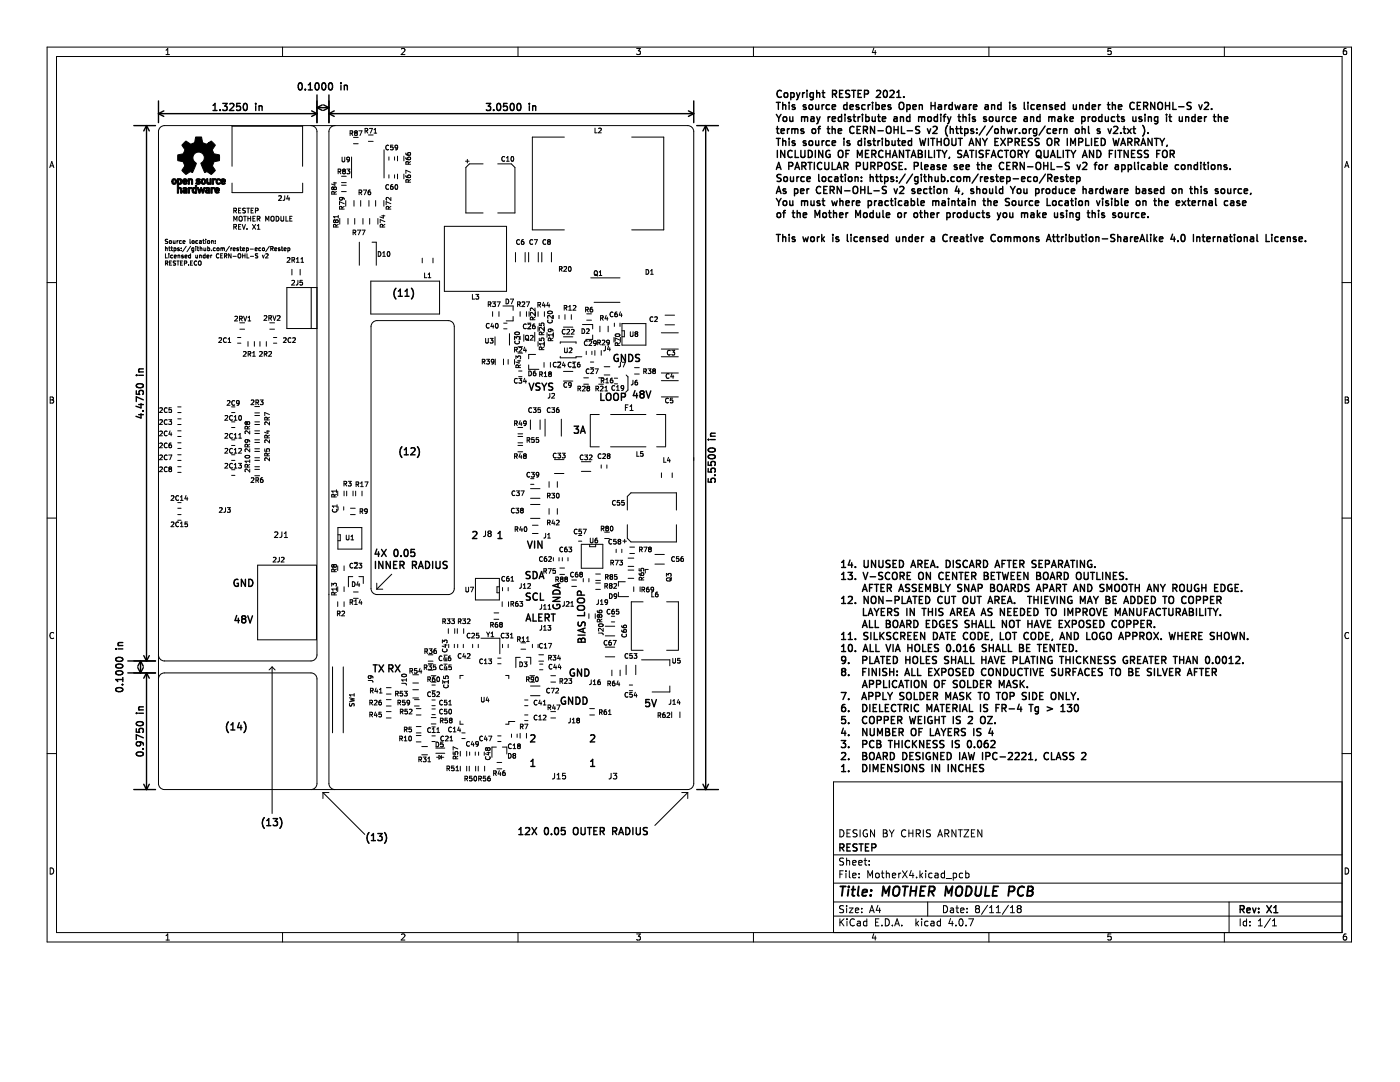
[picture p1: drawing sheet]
<svg xmlns="http://www.w3.org/2000/svg" width="279mm" height="216mm" viewBox="0 0 279 216" stroke-linecap="round" stroke-linejoin="round" font-family="sans-serif">
<g fill="none" stroke="#000" stroke-width=".2">
<path d="M9.4 9.4h260.3v178.6h-260.3zM11.3 11.3h256.5v174.8h-256.5zM33.1 10.9h.7M33.1 10l.4-.3v1.2M56.4 9.4v1.9M80.1 9.8l.5-.1 .2 .3-.7 .9h.7M103.4 9.4v1.9M127 9.7h.8l-.4 .4 .3 .2v.5l-.1 .1-.6-.1M150.4 9.4v1.9M174.4 9.6l-.3 .9h.8M174.7 10.1v.8M197.4 9.4v1.9"/>
<path d="M221.7 9.7h-.6v.6l.6-.1v.6l-.2 .1-.4-.1M244.3 9.4v1.9M268.7 9.7h-.4l-.2 .3v.7l.2 .2 .4-.1v-.6l-.4-.1-.2 .3M9.9 33.4l.4-1.2 .4 1.2M10 33.1h.6M31.9 25.6l.5-.5h.4h104.5a1.19 1.19 0 0 1 1.2 1.2v130.1a1.19 1.19 0 0 1-1.2 1.1h-104.5a1.19 1.19 0 0 1-1.2-1.1v-130.1zM46.3 36.5v1.9h14.1M46.3 33.2v-8h14.1v8M55.6 39.1h.4l.2 .2-.6 .7h.6M56.8 39.1v.8l-.3 .1M57.5 39l-.3 .7h.6M57.7 39.4v.6"/>
<path d="M60.4 36.5v1.9M62.1 25.1a1.19 1.19 0 0 1 1.2 1.2v104.4a1.19 1.19 0 0 1-1.2 1.2h-29.3a1.19 1.19 0 0 1-1.2-1.2M66.4 37.3l-.2 .2 .2 .3M66.4 37.8h.1M66.4 37.3h.1M66.4 37.3l.2 .2M66.5 36.5h.6M66.6 37.7l-.2 .1M66.6 37.5l.2-.2 .3 .2-.1 .3-.4-.1M66.6 37.5v.2M66.7 38.7v-.4l-.4-.1-.1 .5h.9M66.8 36.4v.5l-.6-.2"/>
<path d="M66.8 25.1a1.19 1.19 0 0 0-1.2 1.2v130.1a1.19 1.19 0 0 0 1.2 1.1M67.1 38.2l-.4 .3M67.5 34.2h.4l.1-.4-.5-.1v1M67.7 34.2l.3 .5M68.2 39.4l.1 .2v.2l-.5 .1v-.3l.1-.2h.6l.2 .4M68.2 35.2h.9M68.2 36.4h.9M68.2 38.2h.9M68.2 37h.9M68.3 31.4v.7l.1 .2 .4-.2v-.7M68.6 34.1l-.2 .2 .2 .4 .3-.2-.2-.4M68.6 34.1h.1"/>
<path d="M68.8 34.1h-.1M68.9 34.1l-.1-.3-.2-.1-.2 .2 .2 .2M68.9 34.1h-.1M69.2 33.7h.6l-.3 .4 .3 .1v.4h-.6M69.7 31.8l-.1 .1h-.3v-.5h.3l.1 .1v.6l-.4 .2M69.9 26.6l.4-.1 .1-.3-.5-.1v.9M70.1 26.6l.3 .4M70.2 31.3v4.2M70.5 27.4h1M70.5 28.7h1M70.9 26.5l-.1 .2 .1 .3 .4-.1-.2-.4M70.9 26.5l-.1-.2 .1-.2 .4 .2-.2 .2"/>
<path d="M70.9 26.5h.2M71.6 26.1h.6l-.4 .9M71.7 38.4h.4l.1-.4-.5-.1v1M71.9 38.4l.3 .5M72.5 37.9h.6l-.4 1M72.9 26.1h.4l.1-.4-.5-.1v1M73.1 26.1l.3 .5M73.5 26.9h1M73.5 28.2h1M73.7 25.6h.6l-.4 1M73.9 37.9l-.4 .2v.6l.1 .2 .3-.1v-.5h-.3l-.1 .2M74.6 25.9l.3-.3v1"/>
<path d="M74.6 26.6h.6M76.6 29.9v5.6M77.6 29.1a.42 .42 0 0 0-.6 .3 .42 .42 0 0 0 .6 .4M77.6 36.9a.42 .42 0 0 0-.6 .4 .42 .42 0 0 0 .6 .4M77.6 31.3v.7M77.6 34.9v.6M78 39.4v.6l-.7-.6-.2 .2 .1 .3M78.4 36.8l-.4 .3-.1 .5 .2 .2 .3-.1v-.5h-.3l-.2 .2M78.4 29h-.4l-.1 .4h.5v.4h-.5M78.7 31.3v.7M78.7 34.9v.6M78.9 36.9l.1-.1a.46 .46 0 0 1 .4 .5 .46 .46 0 0 1-.4 .4l-.2-.3z"/>
<path d="M79.3 31.2v.9M79.3 34.7v1M79.4 29.4l-.2 .1h-.3v-.4l.3-.1 .2 .1-.1 .6-.4 .2M80.6 31.2v.9M80.6 34.7v1M81 31.4l.2 .4 .6 .1 .1-.2v-.3h-.5v.3l.1 .2M81 30.5l.2 .4 .6 .1 .1-.2v-.3h-.5v.3l.1 .2M81 35l.2 .4 .6 .1 .1-.2v-.3h-.5v.3l.1 .2M81.5 36.4v-.5h-.4l-.1 .5h.9M81.5 32.8v-.5h-.4l-.1 .5h.9M81.9 32.2l-.4 .3M81.9 34.4l-.9-.4v.6"/>
<path d="M81.9 35.8l-.4 .3M92.9 32.2h.7M93.3 31.8v.7M96.4 32.7h-2.7l-.7 .7v9.1h3.4M99.3 32.7h2.8l.7 .7v9.1h-3.5M100.7 31.3a.42 .42 0 0 0-.6 .4 .42 .42 0 0 0 .6 .4M101.1 32.2h.5M101.1 31.5l.3-.3v1M102.1 31.3l.1-.1a.46 .46 0 0 1 .3 .5 .46 .46 0 0 1-.4 .4l-.1-.3zM112.6 27.4h-6.4v18.5h6.4M118.7 25.6v.9h.5M119.5 25.7l.3-.1 .2 .2-.6 .7h.6"/>
<path d="M126.1 27.4h6.4v18.5h-6.4M268.4 33.4l.4-1.2 .4 1.2M268.5 33.1h.6M9.4 56.4h1.9M33 52.5h.4l.1-.3-.5-.1v.8M33 49.5h.3l.1 .5M33 49.2v.8M33 50.6v.9h.4M33.2 52.5l.3 .4M33.5 47.8h-.5a.35 .35 0 0 0 .4 .5v.2h-.4M33.7 49.5h.3M33.7 50.7h.1"/>
<path d="M33.7 50.9v.6M33.8 49.2v.7l.2 .1M33.9 48.1l.2-.1 .1 .2-.1 .4-.3-.2zM33.9 52.5h.2M34.1 49.5h.4M34.3 49.2v.7l.2 .1M34.3 52.1h-.4v.8h.4M34.5 51l-.3-.1-.1 .2v.3h.4M34.6 48v.5h.3M34.7 49.5h.3l.1 .1v.4h-.4M34.7 49.5v.8M34.8 51.2l.4-.1-.1-.1h-.3v.4h.3"/>
<path d="M34.9 48v.6M35.1 52.1l-.5 .1a.35 .35 0 0 0 .4 .4v.3h-.4M35.3 52.1h.5M35.3 48v.6M35.5 51h.3l.1 .5M35.5 50.9v.6M35.5 52.1v.8M35.6 48l-.3 .2M35.8 49.5l-.4 .1 .4 .2v.2h-.4M36 52.5h.3M36.2 49.5v.1M36.2 49.9v.1"/>
<path d="M36.2 48.1l-.2-.1-.2 .2 .1 .3h.3M36.4 52.1h-.4v.8h.4M36.5 48.3l.4-.1v-.1h-.4l.1 .4h.3M36.6 51h-.4l.4 .2v.2h-.4M36.9 51.2l.4-.1v-.1h-.4l.1 .4h.3M37.2 49.1l-.8 1.1M37.2 52.1h-.4v.8M37.2 52.1v.1M37.2 52.2v.3h-.4M37.6 52.8v.1M37.9 47.7v.8l.1 .1M38 49.1l-.7 1.1"/>
<path d="M38 52.5h.3M38 51l-.2-.1-.2 .2 .1 .3h.3M38 50.6v.9M38.4 48.1h.3v.4h-.3zM38.4 52.1h-.4v.8h.4M38.7 49.5v.6l-.2 .2h-.2M38.7 49.5h-.3l-.1 .1 .1 .4h.3M39.1 49.2v.1M39.1 49.5v.5M39.1 50.9v.5h.3M39.3 52.2a.37 .37 0 0 0-.6 .3 .37 .37 0 0 0 .6 .3M39.3 49.5h.4"/>
<path d="M39.4 50.9v.6M39.5 48.1l-.3-.1-.1 .2v.3h.4M39.5 49.2v.7l.2 .1M39.6 52.2l.2-.1 .3 .1-.1 .7-.4-.1zM39.8 48.1h.3l.1 .5M39.8 51h.3l.1 .5M39.8 50.9v.6M39.9 49.5h.4v.5M39.9 49.2v.8M40.2 48.2l-.4 .2 .1 .2 .3-.1M40.5 48h.3M40.6 47.7v.8l.2 .1"/>
<path d="M40.7 49.5v.5l.4-.1M40.9 51l-.2-.1-.2 .2 .1 .3h.3M40.9 50.6v.9M41.1 47.7v.1M41.1 48v.6M41.1 49.5v.5M41.3 51.2l.4-.1v-.1h-.4v.4h.4M41.5 48.1h.3v.4h-.3zM41.5 49.5h.2l.2 .1-.1 .4h-.3M41.5 49.2v.8M42.1 50.9v.6M42.2 48.1h.3l.1 .5"/>
<path d="M42.2 48v.6M42.2 49.9v.1M42.3 50.9l-.2 .2M43 49.5h-.3l-.1 .1v.4h.4M43 48.1h.1M43 48.5v.1M43.4 49.5h.2l.1 .1-.1 .4-.3-.1zM43.7 50.7a.37 .37 0 0 0-.5 .3 .37 .37 0 0 0 .5 .4M44 51h.3M44.1 49.5h.2l.1 .1M44.1 49.5v.5M44.4 49.6l.4-.1v.5"/>
<path d="M44.4 49.6v.4M44.4 50.6h-.4v.9h.4M44.8 51.1l.4-.1v-.3l-.4-.1v.9M45 51.1l.3 .4M45.8 49.1l-.7 1.1M46.1 49.5v.5M46.1 50.6v.9l-.5-.9v.9M46.3 49.5l-.2 .1M46.5 51.1h.6M46.5 49.7h.4v-.2l-.4 .1 .1 .4h.3M46.7 42h.4l.1-.4-.5-.1v1M46.7 45.3l.4-.1 .1-.3-.5-.1v.9"/>
<path d="M46.7 44.1v-.9l.3 .6 .3-.6v.9M46.9 42l.3 .5M46.9 45.3l.3 .4M47.6 49.5l-.3 .1 .3 .2v.2h-.3M47.6 42h.3M47.6 45.2h.3M47.6 50.7l.4 .1 .1 .4-.2 .3-.4-.2zM47.7 43.3l.2-.1 .4 .1v.5l-.1 .3-.5-.1zM47.9 49.5h.3M48 49.2v.7l.2 .1M48.1 41.5h-.5v1h.5M48.1 44.8h-.5v.9h.5"/>
<path d="M48.3 44.8l.4 .9 .3-.9M48.4 49.7h.4v-.2l-.4 .1 .1 .4h.3M48.4 50.6v.9M48.4 51h.5M48.6 43.2h.6M48.9 43.2v.9M48.9 50.6v.9M49 41.6h-.5a.4 .4 0 0 0 .4 .5v.3h-.5M49.2 49.5h.2l.2 .1-.1 .4h-.3M49.2 49.5v.8M49.2 41.5h.6M49.3 50.6v.9h.4"/>
<path d="M49.3 45.6v.1M49.5 43.2v.9M49.5 43.6h.5M49.5 41.5v1M49.9 49.7h.7M50 51.1h.6M50 43.2v.9M50.1 42h.3M50.4 44.8l.6 .9M50.5 43.6h.3M50.6 41.5h-.5v1h.5M50.9 49.7h.4v-.2l-.4 .1 .1 .4h.3"/>
<path d="M50.9 43.2h-.4v.9h.4M51 42h.4l.1-.4-.5-.1v1M51 44.8l-.6 .9M51.3 43.7l.5-.1v-.3l-.5-.1v.9M51.3 45.7h.6M51.3 45.1l.3-.3v.9M51.4 50.7h-.4a.35 .35 0 0 0 .4 .4v.3h-.4M51.6 43.7l.3 .4M52 49.5h-.2l-.2 .1 .1 .4h.3M52.4 50.9l.2 .6 .2-.6M52.4 49.5h.2l.2 .1-.2 .4-.2-.1zM53 44.1v-.9l.3 .6 .4-.6v.9"/>
<path d="M53 50.7l.4-.1 .1 .3-.5 .6h.5M53.7 49.1l-.7 1.1M54 49.6h.4l.1-.3-.5-.1v.8M54.1 43.3l.2-.1 .4 .1v.5l-.1 .3-.5-.1zM54.2 49.6l.3 .4M54.8 49.7h.4v-.2l-.4 .1 .1 .4h.3M55.1 43.2a.48 .48 0 0 1 .6 .4 .48 .48 0 0 1-.6 .5zM55.9 49.5l-.4 .1 .4 .2v.2h-.4M56.1 43.2v.7l.1 .2 .4-.2v-.7M56.1 49.5h.4M56.3 49.2v.7l.2 .1M56.7 49.7h.4v-.2l-.4 .1v.4h.4"/>
<path d="M57.1 43.2v.9h.4M57.3 51.5l.4-.1 .2 .3-.6 .6h.6M57.4 49.5h.3l.1 .1v.4h-.4M57.4 49.5v.8M57.8 43.6h.4M58.2 56l.4-.1 .2 .3-.6 .7h.6M58.3 53.7v1.2M58.3 51.9h.4l.1-.4-.5-.1v.9M58.3 43.2h-.5v.9h.5M58.5 51.9l.3 .4M59.2 51.7l.2-.3v.9M59.2 52.3h.5"/>
<path d="M59.5 55.9l-.1 .8-.3 .2M59.9 53.7v1.2M60.1 51.7l.2-.3v.9M60.1 52.3h.5M60.3 55.9h-.4v.5l.4-.1v.5h-.4M62.1 57.4v8.2M63.3 57.4h-6.1v8.2h6.1M67 44l-.2-.1-.2 .1 .1 .4 .3-.2M67 44l.1-.1 .4 .1-.2 .4-.3-.2M67 44v.2M67.1 45.3l-.1-.4-.3-.1-.1 .5h.9M67.5 44.8l-.4 .3"/>
<path d="M67.5 43v.5M67.5 43.2h-.9l.2 .3M67.8 43.6v1.1M68.2 41.7v-.4l-.4-.1v.5h.9M68.7 41.2l-.5 .3M68.7 40.6l-.9-.4v.7M69 40v1.1M69.5 43.6v1.1M70.5 46.4h.4l.1-.4-.5-.1v1M70.6 40v1.1M70.7 46.4l.3 .5M70.8 43.6v1.1"/>
<path d="M71.3 45.9h.6l-.4 1M71.7 48.3v4.6M72 40v1.1M72.2 45.9h.6l-.4 1M72.4 43.6v1.1M73.6 40v1.1M73.8 43.6v1.1M74 56.1h13.7v6.6h-13.7zM74.2 48.3h.9v4.6M75 40v1.1M75.4 43.6v1.1M75.5 50.2a.47 .47 0 0 1 .5 .5 .47 .47 0 0 1-.5 .5z"/>
<path d="M76.2 43.1h.6M76.4 45.3l-.1-.4-.3-.1-.1 .5h.9M76.4 51.2h.5M76.4 50.5l.2-.3v1M76.5 42.9v.6l-.7-.2M76.6 40v1.1M76.8 44.8l-.4 .3M76.8 44.2l-.9-.4v.7M77.4 50.3l.1-.1a.46 .46 0 0 1 .3 .5 .46 .46 0 0 1-.4 .4l-.1-.3zM77.6 41.7l-.1-.4-.3-.1-.1 .5h.9M78 41.2l-.4 .3M78 40.6l-.9-.4v.7"/>
<path d="M84.3 51.5v.9M84.7 54.5v.9h.5M85.4 55.4h.6M85.4 54.7l.3-.2v.9M86.4 51.5v.9M88.7 45.2h12.4v12.9h-12.4zM94.3 58.7v1h.4M95 58.7h.5l-.3 .4 .3 .1v.4h-.5M101 59.7a.47 .47 0 0 1 .5 .4 .47 .47 0 0 1-.5 .5zM101.8 59.7h.7l-.4 .9M102.9 50.4v1.9M103.7 47.9a.42 .42 0 0 0-.6 .4 .42 .42 0 0 0 .6 .4"/>
<path d="M104.5 47.8l-.4 .2-.1 .6 .2 .2 .3-.1v-.5h-.3l-.2 .2M104.8 50.4v1.9M105.5 50.4v1.9M106.3 47.9a.42 .42 0 0 0-.6 .4 .42 .42 0 0 0 .6 .4M106.6 47.8h.6l-.4 1M107.4 50.4v1.9M108.1 50.4v1.9M108.9 47.9a.42 .42 0 0 0-.6 .4 .42 .42 0 0 0 .6 .4M109.5 48.2h.1M109.5 48.2l-.2 .2 .2 .4 .3-.2-.2-.4M109.5 48.2l-.2-.2 .2-.2 .3 .2-.2 .2M110.1 50.4v1.9"/>
<path d="M111.6 53.7l.5-.1v-.3l-.5-.1v.9M111.9 53.7l.3 .4M112.5 53.3l.4-.1 .2 .3-.6 .6h.6M113.5 53.3l.2-.1a.46 .46 0 0 1 .3 .5 .46 .46 0 0 1-.4 .4l-.2-.3zM117.9 55.4h5.8M118.6 54.2l.2-.2 .4 .2v.5l-.1 .2-.5-.1zM118.8 54.7l.5 .4M119.6 54.3l.2-.3v1M119.6 55h.5M128.9 53.8a.47 .47 0 0 1 .6 .5 .47 .47 0 0 1-.6 .4zM129.8 54.7h.6M129.8 54.1l.3-.3v.9"/>
<path d="M267.8 56.4h1.9M10 79.2h.4l.3 .2-.3 .4 .3 .1v.3l-.2 .2h-.5zM10 79.8h.4M43.7 67.5l.3-.1 .2 .3-.6 .6h.6M45.2 67.5a.42 .42 0 0 0-.6 .4 .42 .42 0 0 0 .6 .3M45.5 68.3h.6M45.5 67.7l.3-.3v.9M46.9 63.2l.3-.1 .2 .3-.6 .6h.6M47.4 68.5h.7M47.4 67.3h.7M47.8 63.6l.5-.1v-.3l-.5-.1v.9M47.9 65.7h.9"/>
<path d="M47.9 64.4h.9M48 63.6l.3 .4M48.6 70.2l.3-.1 .2 .3-.6 .7h.6M48.6 63.1l.3 .9 .3-.9M49.5 68.2v.9M49.5 64h.5M49.5 63.4l.3-.3v.9M49.5 70.6h.5v-.4l-.5-.1v1M49.7 70.6l.4 .5M50.1 79.9l.4-.1 .2 .3-.6 .7h.6M50.4 71.1h.6M50.4 70.4l.3-.3v1"/>
<path d="M50.8 68.2v.9M51.8 70.2l.4-.1 .1 .3-.5 .7h.5M51.9 68.2v.9M51.9 79.8h.6l-.3 .4 .3 .1v.4h-.6M52.7 63.1l.4-.1 .2 .3-.6 .6h.6M52.7 70.6h.5v-.4l-.5-.1v1M53 70.6l.3 .5M53.1 68.2v.9M53.6 70.2l.4-.1 .2 .3-.6 .7h.6M53.7 63.5l.4-.1v-.3l-.4-.1v.9M53.8 65.7h1M53.8 64.4h1"/>
<path d="M53.9 63.5l.3 .4M54.5 63l.3 .9 .3-.9M54.6 68.5h.6M54.6 67.3h.6M55.4 63.1l.3-.1 .2 .3-.6 .6h.6M56.6 67.5l.3-.1 .2 .3-.6 .6h.6M58.1 67.5a.42 .42 0 0 0-.6 .4 .42 .42 0 0 0 .6 .3M58.4 67.5l.4-.1 .2 .3-.6 .6h.6M74.3 64.5l.6-.5h.3h14.3a1.19 1.19 0 0 1 1.2 1.2v52.2a1.19 1.19 0 0 1-1.2 1.2h-14.3a1.19 1.19 0 0 1-1.2-1.2v-52.2zM96.3 72.2l.4-.1v-.3l-.4-.1v.9M96.5 72.2l.3 .4M96.9 67.5v.8l.2 .2 .4-.2v-.8"/>
<path d="M97.1 71.7h.6l-.3 .4h.2v.4h-.5M97.4 60.7h.5v-.4l-.5-.1v1M97.6 64.6a.42 .42 0 0 0-.6 .4 .42 .42 0 0 0 .6 .4M97.7 60.7l.3 .5M97.8 67.5h.6l-.3 .4 .2 .1v.4h-.5M98.2 64.5l-.2 .7h.6M98.3 60.2h.6l-.3 .4 .2 .1v.4h-.5M98.3 62.2v.9M98.4 64.8v.7M98.6 72.1l-.2 .2-.3-.1v-.4l.3-.1 .2 .2-.1 .5-.4 .2M98.8 67.2v1.7M98.8 71.6v1.2"/>
<path d="M99 64.6l.1-.1a.46 .46 0 0 1 .3 .5 .46 .46 0 0 1-.4 .4l-.1-.3zM99.2 60.2h.6l-.4 1M99.6 62.2v.9M100.4 61.1h2v.8M100.5 71.6v1.2M100.5 64.5h.7M100.5 65.6h.7M101.4 71.7v1M101.7 66.6v2.3M102.4 63.2v.8h-1.4M102.7 67.1v.7M102.7 71.7v1"/>
<path d="M102.7 69.8h.4l.1-.4-.5-.1v.9M102.7 67.7v-.6l.4 .4 .1-.3h.4v.5M102.8 66.4a.46 .46 0 0 1 .5-.2 .46 .46 0 0 1 .3 .5 .46 .46 0 0 1-.5 .2 .46 .46 0 0 1-.3-.5zM102.8 68a.42 .42 0 0 0 .4 .6 .42 .42 0 0 0 .4-.6M102.9 69.8l.3 .4M103 71.6v-.6l.3 .3 .1-.2h.4v.5M103.2 75.6a.42 .42 0 0 0-.6 .4 .42 .42 0 0 0 .6 .4M103.3 72h.6M103.3 60.7h.4l.1-.4-.5-.1v1M103.4 69.2h.9M103.4 70.5h.9M103.5 73.4l-.1-.5h-.3l-.1 .5h.9"/>
<path d="M103.5 75.2h.7M103.5 74h.7M103.5 60.7l.3 .5M103.5 75.5h.6l-.3 .4 .3 .1v.4h-.6M103.6 71.9v.6l-.7-.3M103.6 69.4l.3-.1 .2 .3-.6 .6h.6M103.8 62.2v.9M103.8 67.1v.7M103.9 72.8l-.4 .3M104.2 60.3l.3-.1 .2 .3-.6 .7h.6M104.5 66.8v1.3M104.7 75.5l-.2 .6h.6"/>
<path d="M104.7 69.3l-.2 .6h.6M104.9 67.1l.2-.2 .3 .2 .1 .4-.1 .3-.5-.1zM104.9 69.6v.6M104.9 75.8v.7M105 64.7a.42 .42 0 0 0-.6 .4 .42 .42 0 0 0 .6 .4M105 60.2h.7l-.4 1M105 67.6l.5 .3M105.1 62.2v.9M105.3 64.5h.7M105.4 64.7h.3l.2 .2-.6 .7h.7M105.5 72.8v.9h2M105.5 74a.47 .47 0 0 1 .6 .5 .47 .47 0 0 1-.6 .5z"/>
<path d="M105.6 62.2v.9M105.9 67l.3-.1 .2 .3-.6 .7h.6M106.3 63.8v-.4l-.4-.1-.1 .5h1M106.7 66.3v1.8M106.7 64.7l-.4 .2v.5l.2 .2 .3-.1-.1-.4-.2-.1-.2 .2M106.8 62.4v.6l-.7-.6-.3 .1 .1 .4M106.8 61.5v.6l-.7-.6-.3 .2 .1 .3M106.8 63.3l-.5 .3M106.9 62.2v.9M106.9 74l-.4 .3-.1 .5 .2 .2 .3-.1v-.5h-.3l-.2 .2M106.9 70.7h-1.4v.9M107.4 60.8h.4v-.4h-.4v.9"/>
<path d="M107.4 62.2v.9M107.4 65.2v.9M107.4 68.2v.9M107.6 60.8l.3 .5M107.6 67.5v.4l.5 .1-.1-.5h.5v.5M107.6 64.5v.5h.5l-.1-.5h.5v.5M107.7 74.7l.5-.1v-.3l-.5-.1v.9M107.9 74.7l.3 .4M108.1 66.8v-.5h-.4l-.1 .5h1M108.1 69.8v-.5h-.4l-.1 .5h1M108.5 60.3l-.3 .7h.6M108.6 68.6h-1l.3 .3"/>
<path d="M108.6 65.4v.5l-.7-.5-.3 .1 .1 .4M108.6 69.2l-.5 .3M108.6 68.3v.6M108.6 66.2l-.5 .4M108.6 72.3v1M108.6 74.5l.3-.3v.9M108.6 75.1h.5M108.6 62.2v.9M108.6 65.2v.9M108.6 68.2v.9M108.7 60.7v.6M109.2 66.4v.9"/>
<path d="M109.4 60.3l-.3 .7h.6M109.4 62.2a.45 .45 0 0 1 .5-.2 .45 .45 0 0 1 .3 .5 .46 .46 0 0 1-.5 .2 .46 .46 0 0 1-.4-.5zM109.4 63.9a.42 .42 0 0 0 .4 .5 .42 .42 0 0 0 .3-.5M109.6 60.7v.6M109.7 74.6l-.2 .2 .2 .3 .3-.1-.1-.4M109.7 74.6l-.2-.2 .2-.2 .3 .2-.1 .2M109.7 74.6h.2M109.7 78.5v.8l-.3 .1M109.8 65.7l.2 .1-.1 .3h-.4l-.1-.3 .2-.1h.5l.2 .4M109.8 72.3v1M109.9 68v-.5h-.4l-.1 .5h.9M110.1 78.6l.4-.1 .2 .3-.6 .6h.6"/>
<path d="M110.2 63v.5l-.6-.5-.3 .1 .1 .4M110.3 66.8h-.9l.3 .3M110.3 67.4l-.4 .4M110.3 66.5v.6M110.4 62.9v.7M110.4 66.4v.9M111 72.4a.42 .42 0 0 0-.6 .4 .42 .42 0 0 0 .6 .3M111.3 73.4h.6M111.3 72.2h.6M111.3 72.4l.4-.1 .2 .3-.6 .6h.6M111.6 62.9v.7M111.8 71.1v.3h3.2v-.2h1.1"/>
<path d="M111.8 68.5v-.3h3.2v.3M112.4 76h1.9M112.4 74.1h1.9M112.4 67.2h1.9M112.4 65.3h1.9M112.5 72.2l-.3 .7h.6M112.6 61.4h.5v-.4h-.5v.9M112.7 69.4v.8l.1 .2 .4-.2v-.8M112.7 72.6v.6M112.8 62.8v.9M112.8 65.8a.42 .42 0 0 0-.6 .4 .42 .42 0 0 0 .6 .4M112.8 61.4l.3 .5"/>
<path d="M113.1 76.4a.42 .42 0 0 0-.6 .4 .42 .42 0 0 0 .6 .4M113.1 65.8l.4-.1 .2 .3-.6 .7h.6M113.5 61.9h.5M113.5 61.2l.3-.2v.9M113.6 69.5l.4-.1 .1 .3-.5 .7h.5M114 72.4a.42 .42 0 0 0-.6 .4 .42 .42 0 0 0 .6 .3M114 76.8l-.2 .1h-.2l-.1-.5 .3-.1 .2 .2v.6l-.4 .2M114 62.8v.9M114 65.8l.4-.1 .2 .3-.6 .7h.6M114.3 73.4h.6M114.3 72.2h.6M114.3 73.2h.6"/>
<path d="M114.3 72.6l.3-.3v.9M114.4 61h.4l.1 .2-.6 .7h.6M115.3 77.6l.5-.1v-.3l-.5-.1v.9M115.6 77.6l.3 .4M115.7 72.3l-.4 .2-.1 .6 .2 .1 .3-.1v-.4l-.3-.1-.2 .2M116.2 65.6a.47 .47 0 0 1 .5 .5 .47 .47 0 0 1-.5 .4zM116.2 77.2l.4-.1 .2 .2-.6 .7h.6M116.2 64.8h2.1v.8M116.5 75.4h.9M116.5 76.7h.9M116.9 61.8h.4l.1-.4-.5-.1v1M117 70.1v.6"/>
<path d="M117 65.7l.4-.1 .2 .3-.6 .6h.6M117.1 62.6h.9M117.1 61.8l.3 .5M117.1 63.9h.9M117.2 68.1a.42 .42 0 0 0-.6 .4 .42 .42 0 0 0 .6 .3M117.3 77.5l-.2 .1 .2 .4 .4-.2-.2-.3M117.3 77.5l-.2-.2 .2-.2 .4 .1-.2 .3M117.3 77.5h.2M117.6 68.1l.3-.1 .2 .3-.6 .6h.6M117.6 73.7a.42 .42 0 0 0-.6 .4 .42 .42 0 0 0 .6 .4M117.8 73.4h.7M117.8 72.2h.7"/>
<path d="M117.9 73.7l.4-.1 .2 .3-.6 .6h.6M118.1 70.1v.6M118.2 61.3l-.4 .2v.6l.1 .2 .4-.1-.1-.5h-.3l-.1 .1M118.3 66.9v.8h-1.4M118.6 60.3h5.1M118.7 69.9v1M118.8 73.6h.6l-.4 .9M118.9 77.6l.5-.1v-.3l-.5-.1v.9M119 68.4l-.2 .2-.3-.1v-.4l.3-.1 .2 .2-.1 .5-.4 .2M119.2 77.6l.3 .4M119.3 68.4l.4-.1 .1-.3-.5-.1v.9M119.5 75.4h.9"/>
<path d="M119.5 76.7h.9M119.5 68.4l.3 .4M119.7 65.1v1.1M119.9 63.5l.4-.1v-.3l-.4-.1v.9M120 69.9v1M120 76l.5-.1v-.4h-.5v.9M120.1 63.5l.3 .4M120.2 68l.3-.1 .2 .2-.6 .7h.6M120.2 76l.3 .4M120.3 77.1l-.5 .1M120.3 77.1v.1M120.3 77.2v.3l-.5 .5h.6"/>
<path d="M120.6 73.2h1.1M120.6 74.8h1.1M120.7 78h.6M120.7 77.3l.3-.2v.9M120.8 69.1v.8l-.3 .1M120.9 75.7l.3-.2v.9M120.9 76.4h.5M121 62.9l-.3 .7h.6M121.2 63.3v.6M121.4 65.1v1.1M121.5 69l-.3 .7h.6M121.6 68.3l-.2 .2-.2-.1-.1-.4 .3-.1 .2 .2v.5l-.4 .2"/>
<path d="M121.7 69.4v.6M122.2 75.5l-.4 .2v.5l.2 .2 .3-.1-.1-.4-.2-.1-.2 .2M122.3 62.4a.42 .42 0 0 0-.6 .3 .42 .42 0 0 0 .6 .4M122.5 67.3v1M122.6 75.5h.7M122.6 76.6h.7M122.6 64.5v.6M122.7 77a.42 .42 0 0 0-.6 .4 .42 .42 0 0 0 .6 .4M122.8 66.7a.46 .46 0 0 1 .6-.2 .46 .46 0 0 1 .3 .5 .46 .46 0 0 1-.6 .2 .46 .46 0 0 1-.3-.5zM123 77.9h.6M123 77.2l.3-.3v1M123.1 62.3l-.4 .2v.5l.2 .2 .3-.1-.1-.4-.2-.1-.2 .2"/>
<path d="M123.3 68.9l-.1-.4-.3-.1-.1 .5h.9M123.7 68.4l-.4 .3M123.7 67.9l-.9-.4v.6M123.7 64.5v.6M123.8 62.2l-.2 .7h.6M123.8 67.3v1M123.8 72.3v.8l-.3 .1M124 62.6v.6M124.1 66h.5v1.2h-.5M124.1 64.6h4.8v4.3h-4.8zM124.2 72.3h.6l-.4 .9M124.5 77.3l-.2 .2h-.3v-.5l.3-.1 .2 .2-.1 .6-.4 .2"/>
<path d="M125 74.8l.3 .4v2.6l-.5 .5M125.8 66.2v.8l.2 .1 .3-.1v-.8M126.3 75.9v.8l-.3 .1M126.6 73.4h1M126.6 74.6h1M126.7 66.4h.1M126.7 66.4l.2-.2 .4 .2M126.7 66.4l.2 .2M126.9 66.6l-.2 .2 .2 .3 .4-.1-.2-.4M126.9 66.6h.2M127.2 75.9l-.4 .2-.1 .5 .2 .2 .3-.1v-.4l-.3-.1-.2 .2M127.3 66.4l-.2 .2"/>
<path d="M127.3 66.4h.1M128.5 74.1h.4l.1-.4-.5-.1v.9M128.7 74.1l.3 .4M129.3 73.6h.6l-.3 .4 .3 .1v.4h-.6M130.3 63.3a.42 .42 0 0 0-.6 .4 .42 .42 0 0 0 .6 .4M130.4 74l-.1-.2 .1-.2 .4 .2-.2 .2M130.4 74l-.1 .2 .1 .3 .4-.1-.2-.4M130.4 74h.2M130.7 63.3l.3-.1 .2 .3-.6 .7h.6M132 69.7h3.4M132 66.4h3.4M132 74.4h3.4"/>
<path d="M132 71.2h3.4M132 79.2h3.4M132 76h3.4M132.7 64.8h1.9M132.7 62.9h1.9M133.4 79.5a.42 .42 0 0 0-.6 .4 .42 .42 0 0 0 .6 .4M133.5 74.6a.42 .42 0 0 0-.6 .4 .42 .42 0 0 0 .6 .4M133.8 70a.42 .42 0 0 0-.6 .4 .42 .42 0 0 0 .6 .4M134.1 69.9h.6l-.4 .4 .3 .1v.4h-.5M134.1 74.5l-.2 .7h.6M134.3 79.5h-.5v.4h.4l.1 .4h-.5M134.3 74.9v.6"/>
<path d="M268.5 79.2h.4l.2 .2-.2 .4 .2 .1 .1 .3-.3 .2h-.4zM268.5 79.8h.4M31.9 90.9l.3-.1 .2 .3-.6 .6h.6M31.9 81.5l.3-.1 .2 .2-.6 .7h.6M31.9 86.1l.3-.1 .2 .3-.6 .7h.6M31.9 93.3l.3-.1 .2 .2-.6 .7h.6M31.9 83.8l.3-.1 .2 .3-.6 .7h.6M31.9 88.5l.3-.1 .2 .3-.6 .6h.6M33.4 93.3a.42 .42 0 0 0-.6 .3 .42 .42 0 0 0 .6 .4M33.4 90.9a.42 .42 0 0 0-.6 .4 .42 .42 0 0 0 .6 .3M33.4 81.5a.42 .42 0 0 0-.6 .3 .42 .42 0 0 0 .6 .4M33.4 83.8a.42 .42 0 0 0-.6 .4 .42 .42 0 0 0 .6 .4"/>
<path d="M33.4 86.1a.42 .42 0 0 0-.6 .4 .42 .42 0 0 0 .6 .4M33.4 88.5a.42 .42 0 0 0-.6 .4 .42 .42 0 0 0 .6 .4M33.7 83.7h.5l-.3 .4 .3 .1v.4h-.5M33.7 90.8h.6l-.4 .9M33.8 93.6v.1M33.9 93.6l-.2-.2 .2-.2 .3 .2-.1 .2M33.9 93.6h.2M33.9 93.6h-.1M33.9 86l-.2 .6h.6M34.1 93.6l.1 .2-.1 .3-.3-.1v-.3M34.2 88.4l-.4 .2-.1 .6 .2 .1h.3v-.5h-.3l-.2 .1M34.2 86.3v.7"/>
<path d="M34.2 99l.3-.1 .2 .3-.6 .6h.6M34.2 81.4h-.4l-.1 .4h.5v.4h-.5M35.5 82.3h.6M35.5 94.3h.6M35.5 88.4h.6M35.5 87.1h.6M35.5 83.6h.6M35.5 84.7h.6M35.5 86h.6M35.5 81.2h.6M35.5 89.5h.6M35.5 90.7h.6"/>
<path d="M35.5 91.9h.6M35.5 93.1h.6M35.6 99a.42 .42 0 0 0-.5 .4 .42 .42 0 0 0 .5 .4M36 99.8h.5M36 99.2l.3-.3v.9M37.1 98.9l-.2 .6h.6M37.4 99.2v.6M44.9 92.6l.4-.1 .2 .2-.6 .7h.6M44.9 89.6l.4-.1 .2 .2-.6 .7h.6M44.9 83l.4-.1 .2 .3-.6 .7h.6M44.9 86.6l.4-.1 .2 .3-.6 .6h.6M45.4 80l.3-.1 .2 .3-.6 .7h.6"/>
<path d="M46.2 82.3h.7M46.2 94.9h.7M46.2 85.3h.7M46.2 81.2h.7M46.2 90.7h.7M46.2 91.9h.7M46.2 84.2h.7M46.2 87.8h.7M46.2 88.9h.7M46.2 93.7h.7M46.4 92.6a.42 .42 0 0 0-.6 .3 .42 .42 0 0 0 .6 .4M46.4 83a.42 .42 0 0 0-.6 .4 .42 .42 0 0 0 .6 .4"/>
<path d="M46.4 89.6a.42 .42 0 0 0-.6 .3 .42 .42 0 0 0 .6 .4M46.4 86.6a.42 .42 0 0 0-.6 .4 .42 .42 0 0 0 .6 .3M46.7 83.9h.6M46.7 83.2l.3-.3v1M46.7 86.8l.3-.3v.9M46.7 89.7l.3-.2v.9M46.7 92.7l.3-.2v.9M46.7 87.4h.6M46.7 90.4h.6M46.7 93.4h.6M46.8 80a.42 .42 0 0 0-.5 .4 .42 .42 0 0 0 .5 .4M47.6 92.5h.6l-.3 .3 .2 .1v.4h-.5"/>
<path d="M47.6 89.6l.4-.1 .2 .2-.6 .7h.6M47.6 86.8l.3-.3v.9M47.6 87.4h.6M47.7 80.3l-.1 .2h-.3l-.1-.5 .4-.1 .1 .2v.5l-.4 .3M47.7 83l.2-.1a.46 .46 0 0 1 .3 .5 .46 .46 0 0 1-.4 .4l-.2-.3zM48.9 91a.46 .46 0 0 1 .6-.2 .46 .46 0 0 1 .3 .5 .46 .46 0 0 1-.5 .2 .46 .46 0 0 1-.4-.5zM49.3 84.3l-.2-.1-.2 .1 .2 .4 .2-.2M49.3 87.7l.2 .2-.1 .3h-.4l-.1-.3 .2-.2 .5 .1 .2 .4M49.3 84.3v.2M49.3 84.3l.2-.1 .3 .1-.1 .4-.4-.2M49.4 85.6l-.1-.5h-.3l-.1 .5h.9M49.4 89.2l-.1-.5h-.3l-.1 .5h.9"/>
<path d="M49.4 93.2l-.1-.5h-.3l-.1 .5h.9M49.8 86v.6l-.6-.6-.3 .2 .1 .3M49.8 89.6v.5l-.6-.5-.3 .1 .1 .4M49.8 93.6v.6l-.6-.6-.3 .2 .1 .3M49.8 91.8v.5M49.8 85l-.4 .4M49.8 88.6l-.4 .3M49.8 92.7l-.4 .3M49.8 92h-.9l.3 .3M50.1 95.4l.4-.1 .2 .3-.6 .7h.6M50.9 91.3h.9M50.9 88.3h.9"/>
<path d="M50.9 84.7h.9M50.9 86h.9M50.9 91.9h.9M50.9 93.1h.9M50.9 82.9h.9M50.9 84.2h.9M50.9 86.5h.9M50.9 87.8h.9M50.9 81.1h.9M50.9 82.4h.9M50.9 90.1h.9M50.9 93.7h.9"/>
<path d="M50.9 94.9h.9M50.9 89.6h.9M51.1 80.3h.4l.1-.4-.5-.1v1M51.1 95.8h.4l.1-.4-.5-.1v1M51.3 95.8l.3 .5M51.3 80.3l.3 .5M52.4 95.3l-.4 .3v.5l.2 .2 .3-.1-.1-.5h-.2l-.2 .2M52.8 89.6v.4l.5 .1-.1-.5h.5v.5M53.1 86h.7M53.3 91v-.5h-.4l-.1 .5h1M53.3 83.8v-.5h-.4l-.1 .5h1M53.3 87.4v-.5h-.4l-.1 .5h1"/>
<path d="M53.5 85.9v.6l-.7-.2M53.8 87.8v.6l-.7-.6-.3 .2 .1 .3M53.8 91.4v.5l-.7-.5-.3 .1 .1 .4M53.8 84.2v.6l-.7-.6-.3 .2 .1 .3M53.8 82.7l-1-.4v.6M53.8 86.8l-.5 .4M53.8 90.4l-.5 .3M53.8 83.3l-.5 .3M66.7 99.2v-.5h-.4l-.1 .5h.9M67.1 98.6l-.4 .3M67.1 97.7v.6M67.1 98h-.9l.3 .3"/>
<path d="M67.4 98v.9M68.7 96.5h.4v-.4l-.4-.1v1M68.7 98v.9M68.9 96.5l.3 .5M69.2 98v.9M69.5 96h.6l-.3 .4 .2 .1v.4h-.5M70.5 98v.9M71 98v.9M71.1 96.7l.4-.1 .1-.3-.5-.1v.9M71.3 96.7l.3 .4M72 97.1h.5M72 96.4l.2-.2v.9"/>
<path d="M72.2 98v.9M72.8 96.2h.6l-.4 .9M102.7 84.5l.4-.1 .1-.3-.5-.1v.9M102.7 91h.4l.1-.4h-.5v.9M102.8 98a.42 .42 0 0 0-.6 .4 .42 .42 0 0 0 .6 .4M102.9 91l.3 .5M102.9 84.5l.3 .4M103.1 98h.6l-.4 .3 .3 .1v.4h-.5M103.4 88.9h.9M103.4 90.1h.9M103.4 85.3h.9M103.4 86.6h.9"/>
<path d="M103.4 88.4h.9M103.4 87.1h.9M103.8 90.5l-.2 .7h.6M103.8 83.9l-.2 .7h.6M104 98h.6l-.4 .9M104 84.3v.6M104 90.9v.6M104.5 90.7l.2-.1 .3 .1M104.5 90.8l.2 .2M104.5 90.7v.1M104.7 91l-.2 .1 .2 .4 .3-.2-.2-.3M104.7 91h.1"/>
<path d="M105 84.4l-.2 .2-.2-.1-.1-.4 .3-.1 .2 .2v.5l-.4 .2M105 90.7v.1M105 90.8l-.2 .2M105.2 87.8h.5v-.4l-.5-.1v1M105.4 87.8l.3 .5M105.7 94.3a.42 .42 0 0 0-.5 .4 .42 .42 0 0 0 .5 .4M105.9 83.8v1.9M105.9 99.4h1.9M105.9 97.5h1.9M105.9 96.6h.7M105.9 95.5h.7M106.1 94.3h.5l-.3 .3 .3 .1v.4h-.5"/>
<path d="M106.1 81.5a.42 .42 0 0 0-.6 .3 .42 .42 0 0 0 .6 .4M106.4 81.4h.6l-.3 .3 .2 .1v.4h-.5M106.6 87.3h-.5v.5l.4-.1 .1 .5h-.5M107.5 87.3h-.5v.5l.4-.1 .1 .5h-.5M107.5 94.7l-.1 .1h-.3l-.1-.5h.4l.1 .1v.6l-.4 .2M107.8 83.8v1.9M107.8 81.4h-.4v.4h.4v.4h-.4M108.8 83.6v3.4M109.3 98.9h.4l.1-.4-.5-.1v1M109.5 98.9l.3 .5M109.6 96.1v1.1M109.8 81.5a.42 .42 0 0 0-.6 .3 .42 .42 0 0 0 .6 .4"/>
<path d="M110.1 98.4h.6l-.3 .4 .2 .1v.4h-.5M110.1 81.4h.6l-.3 .3 .2 .1v.4h-.5M110.7 91.7h1.8M110.7 94.5h1.8M111 90.5a.42 .42 0 0 0-.6 .4 .42 .42 0 0 0 .6 .4M111.1 98.5l.2-.1a.46 .46 0 0 1 .3 .5 .46 .46 0 0 1-.4 .4l-.1-.3zM111.2 96.1v1.1M111.3 90.4h.6l-.3 .4 .2 .1v.4h-.5M111.5 81.4l-.4 .2v.5l.1 .2 .3-.1v-.4l-.3-.1-.1 .2M112 83.6v3.4M112.2 90.4h.6l-.3 .4 .2 .1v.4h-.5M116 94.1h1.9"/>
<path d="M116 92.1h1.9M116.4 90.9a.42 .42 0 0 0-.6 .4 .42 .42 0 0 0 .6 .3M116.7 90.8h.6l-.4 .3 .3 .1v.4h-.5M117.6 90.9l.4-.1 .2 .3-.6 .6h.6M117.8 82.8v6.3M117.8 89.2h1.8M117.8 82.7h1.8M119.9 90.6a.42 .42 0 0 0-.5 .4 .42 .42 0 0 0 .5 .4M120 92.8v.6M120.3 90.6h.4l.1 .2-.5 .7h.5M121.1 92.8v.6M121.2 90.8l.2 .2"/>
<path d="M121.2 90.7l.2-.1 .3 .1M121.2 90.7v.1M121.4 91l-.2 .1 .2 .4 .3-.2-.1-.3M121.4 91h.2M121.7 90.7v.1M121.7 90.8l-.1 .2M121.9 89.2h7M121.9 82.7h7M122.8 100a.43 .43 0 0 0-.6 .3 .43 .43 0 0 0 .6 .5M123.7 99.9h-.5v.4M124.6 99.9h-.5v.4M124.8 81.3h.4"/>
<path d="M125.3 80.8h-.5v1.1M125.7 81.9h.7M125.7 81.1l.3-.3v1.1M127.1 90.1v.9h.5M128.3 90.1h-.4l-.1 .5 .5-.1v.5h-.5M131.1 89.2h1.7M131.1 82.7h1.7M132 94.4v.9M132.5 91.3v.9h.4M132.8 82.8v6.3M133.4 91.3l-.2 .6h.6M133.6 91.6v.6"/>
<path d="M134.2 94.4v.9M9.4 103.4h1.9M34.2 104.2h.3l.2 .2-.6 .7h.6M35.5 101.4h.6M35.5 102.7h.6M35.5 100.3h.6M35.5 103.8h.6M35.6 104.2a.42 .42 0 0 0-.5 .4 .42 .42 0 0 0 .5 .4M36 104.4l.3-.2v.9M36 105.1h.5M37.4 104.2h-.5v.4h.5v.4h-.5M43.8 101.4l.4-.1 .1 .3-.5 .6h.5"/>
<path d="M45 101.3v.8l-.3 .1M45.4 101.3h.6l-.4 .4h.3v.4h-.5M51.4 112.8v14.9h11.8v-14.9M51.4 112.8h11.8M54.5 111.3l.4-.1 .2 .3-.6 .6h.6M54.8 106.2l.4-.1 .3 .4-.7 .8h.7M55.8 111.2l-.1 .8-.3 .1M56.2 111.3l.3-.1 .2 .3-.6 .6h.6M56.3 106.1l-.1 1-.4 .2M56.7 106.5l.4-.4v1.2M56.7 107.3h.7M66.2 117v-.6l.4 .3 .1-.3h.4v.6"/>
<path d="M66.4 112.6l-.2 .2 .2 .4M66.4 113.2h.1M66.4 112.6h.1M66.4 101.6a.42 .42 0 0 0 .4 .6 .42 .42 0 0 0 .4-.6M66.4 112.6l.2 .2M66.6 112.8l.2-.2 .3 .2-.1 .4-.4-.2M66.6 113l-.2 .2M66.6 112.8v.2M66.7 118.7v-.4l-.4-.1-.1 .5h.9M66.7 114.1v-.5h-.4l-.1 .5h.9M67.1 117.5h-.9l.3 .3M67.1 117.3v.5"/>
<path d="M67.1 113.5l-.4 .4M67.1 118.2l-.4 .3M67.3 100.7v.5M67.3 101h-1l.3 .2M67.4 112.9v1M67.4 117.1v.9M67.4 105.3h4.8v4.3h-4.8zM67.4 106.7h.5v1.2h-.5M67.5 101.1v.7M68.6 101.1v.7M68.7 112.9v1M68.7 117.1v.9"/>
<path d="M69.1 106.8v.7l.2 .2 .3-.2v-.7M69.9 101.4h1M69.9 102.7h1M70 107.1l.3-.3v.9M70 107.7h.6M70.3 116.1a.47 .47 0 0 1 .6 .5 .47 .47 0 0 1-.6 .4zM70.4 115.1h-.9v2M70.4 112.5a.42 .42 0 0 0-.6 .4 .42 .42 0 0 0 .6 .3M70.5 118.1h1M70.5 119.4h1M70.7 113.4h.6M70.7 112.2h.6"/>
<path d="M70.8 112.5l.3-.1 .2 .3-.6 .6M70.8 119.9l.2-.2v.9M71.4 116l-.2 .7h.6M71.6 112.4h.6l-.3 .4h.3v.4h-.6M71.6 115.1h.9v1.3M71.7 116.4v.6M71.9 102h.4l.1-.4-.5-.1v1M71.9 119.6l-.2 .7h.5M72.1 102l.3 .5M72.1 120v.6M73.3 101.9l-.2 .2h-.2l-.1-.5 .3-.1 .2 .2v.5l-.4 .3M75.2 117.6h1.2"/>
<path d="M75.2 116.4v1.2M78.2 114.6l-3 3M93 117.2v.7l.2 .2 .3-.2v-.7M93.9 117.2h.6l-.4 .9M94.9 115.4h4.8v4.3h-4.8zM96.9 106l-.1 .9-.3 .2M97.6 106.4l-.2 .2 .2 .5 .4-.2-.2-.5M97.6 106.4l-.2-.2 .2-.2 .4 .2-.2 .2M97.6 106.4h.2M99.7 117.1h-.5v1.2h.5M100.3 117.2v.7M100.7 115.1a.42 .42 0 0 0-.6 .4 .42 .42 0 0 0 .6 .4"/>
<path d="M101.4 117.2v.7M101.5 115l-.4 .2v.6l.2 .2 .3-.1-.1-.5h-.2l-.2 .2M102 116h.5M102 115.3l.2-.3v1M102.6 101.5a.42 .42 0 0 0-.6 .4 .42 .42 0 0 0 .6 .4M102.8 105.6h.5v-.4l-.5-.1v1M103 101.4h.5l-.3 .4 .3 .1v.4h-.5M103 105.6l.4 .5M103.9 105.1l-.2 .6h.6M104 116.5v.8l-.3 .1M104.1 101.8l-.2-.2 .2-.2 .3 .2-.2 .2M104.1 101.8l-.2 .2 .2 .4 .3-.2-.2-.4"/>
<path d="M104.1 101.8h.1M104.2 105.4v.7M104.4 117.4h.6M104.4 116.7l.3-.2v.9M104.7 105.2l.1-.1a.46 .46 0 0 1 .4 .5 .46 .46 0 0 1-.5 .4l-.1-.3zM105.3 116.5h.4l.2 .2-.6 .7h.6M105.9 103.4h1.9M105.9 100.7h1.9M106.3 106.5h1.1M106.3 104.8h1.1M108.2 111.2a.42 .42 0 0 0-.5 .4 .42 .42 0 0 0 .5 .3M108.5 114l.5-.1v-.3l-.5-.1v.9"/>
<path d="M108.8 114l.3 .4M108.9 106.4v.8l-.4 .2M109.1 111.1l-.5 .2v.5l.2 .2 .3-.1v-.4l-.3-.1-.2 .2M109.3 104.3l.4-.1 .1-.3-.5-.1v.9M109.3 106.7l.3-.3v1M109.3 107.4h.5M109.4 113.5h.6l-.4 .9M109.5 104.3l.3 .4M109.5 111.2l.4-.1 .1 .2-.5 .7h.5M109.6 101.5v1.1M110.4 103.8l-.2 .6h.5M110.4 111.3v.6"/>
<path d="M110.6 104.1v.6M110.8 113.5h-.4l-.1 .4h.5v.4h-.5M110.9 115.6h.5v-.4l-.5-.1v1M111.1 103.9l.3-.1 .2 .3-.6 .6h.6M111.2 115.6l.3 .5M111.2 101.5v1.1M111.6 111.3v.6M111.7 113.3h1M111.7 114.6h1M112 115.5l-.2 .2 .2 .4 .4-.2-.2-.4M112 115.5l-.2-.1 .2-.3 .4 .2-.2 .2M112 115.5h.2"/>
<path d="M112.2 111.3v.6M112.3 109.3a.42 .42 0 0 0-.6 .3 .42 .42 0 0 0 .6 .4M112.9 115.5l-.2-.1 .2-.3 .4 .2-.2 .2M112.9 115.5l-.2 .2 .2 .4 .4-.2-.2-.4M112.9 115.5h.2M113.1 109.2l-.4 .2v.5l.1 .2 .4-.1-.1-.4-.3-.1-.1 .2M113.4 111.3v.6M113.5 109.2h.6l-.3 .3 .2 .1v.4h-.5M114.1 115.7h.9M114.1 117h.9M114.5 114.3a.42 .42 0 0 0-.6 .4 .42 .42 0 0 0 .6 .3M115.2 105.7a.42 .42 0 0 0-.6 .4 .42 .42 0 0 0 .6 .3"/>
<path d="M115.3 114.2l-.4 .2-.1 .5 .2 .2 .3-.1v-.4l-.3-.1-.2 .2M115.4 108h.7M115.4 106.9h.7M115.9 114.6l-.2 .2 .2 .3 .3-.2-.1-.3M115.9 114.6l-.2-.2 .2-.2 .3 .2-.1 .2M115.9 114.6h.2M116 108.6h4.3v4.8h-4.3zM116 105.6h-.4l-.1 .4h.5v.4h-.5M116.4 105.6h.6l-.4 .9M116.4 115.4v.7M117.5 115.4v.7M117.7 108.6v.5h1.2v-.5"/>
<path d="M117.8 107.4v.7l.2 .2 .3-.2v-.7M118.9 114.5h.9M118.9 116.3h.9M118.9 117.6h.9M118.9 115.8h.9M119.2 107.4l-.4 .2-.1 .5 .2 .2 .3-.1v-.4l-.3-.1-.2 .2M119.4 119.7v.8l-.3 .1M119.8 119.9l.3-.2v.9M120 105.5l.5-.1v-.3l-.5-.1v.9M120.2 105.5l.3 .4M120.7 107.5h.9M120.7 106.2h.9"/>
<path d="M120.7 116.9h.5v-.4h-.5v.9M120.8 115.2l.5-.1v-.3l-.5-.1v.9M120.9 116.9l.4 .5M121.1 115.2l.3 .4M121.1 105.4l-.2-.2 .2-.2 .3 .2-.1 .2M121.1 105.4l-.2 .2 .2 .3 .3-.1-.1-.4M121.1 105.4h.2M121.6 118.5a.47 .47 0 0 1 .6 .5 .47 .47 0 0 1-.6 .4zM121.8 116.9l-.2 .1 .2 .4 .4-.2-.2-.3M121.8 116.9l-.2-.2 .2-.2 .4 .1-.2 .3M121.8 116.9h.2M121.9 105.1l.1-.1a.46 .46 0 0 1 .4 .5 .46 .46 0 0 1-.5 .4l-.1-.3z"/>
<path d="M121.9 115.1l-.2-.2 .2-.2 .4 .1-.2 .3M121.9 115.1l-.2 .1 .2 .4 .4-.2-.2-.3M121.9 115.1h.2M121.9 112.3l.5-.1v-.3l-.5-.1v.9M122.1 107.7a.42 .42 0 0 0-.6 .4 .42 .42 0 0 0 .6 .4M122.1 112.3l.3 .4M122.5 116.5h.4l.1 .2-.5 .7h.5M122.8 111.8h.6l-.4 .9M122.8 100.7v.1M122.9 107.6h-.4l-.1 .5 .5-.1v.5h-.5M123 109.6v.7M123.1 118.9l-.2 .2-.3-.1v-.4l.3-.1 .2 .2-.1 .5-.4 .2"/>
<path d="M123.1 114.7h-.4l-.1 .4h.5v.4h-.5M123.2 100.7v.1M123.2 100.8h.4M123.2 100.3h.1M123.2 100.3h.4M123.4 118.2v.8h2M123.5 108l-.2 .2 .2 .4 .4-.2-.2-.4M123.5 108l-.2-.2 .2-.2 .4 .2-.2 .2M123.5 108h.2M123.6 100.3h.1M123.7 111.8h.5l-.3 .4h.3v.4h-.5M123.7 100.3v.4"/>
<path d="M123.7 100.7l-.1 .1M124.1 100.7v.1M124.1 109.6v.7M124.1 100.8h.4M124.1 100.3h.4M124.1 100.3h.1M124.3 108h.7M124.5 100.3h.1M124.6 100.7l-.1 .1M124.6 100.3v.4M124.7 107.6v.7M124.8 116.1h-1.4v.9"/>
<path d="M125.2 104.7v2.7l.7 .7h9.1v-3.4M125.2 101.8v-2.7l.7-.8h9.1v3.5M125.4 115.4h1.1M125.4 113.8h1.1M125.4 113h1.1M125.4 111.4h1.1M125.7 109.2h.9M125.7 110.4h.9M126.5 117.1v.9M127.6 113.4v.5h.4v-.4l.4-.1v.5M127.6 114.4v.2l.4 .2M127.6 109.7l.5-.1v-.3l-.5-.1v.9"/>
<path d="M127.7 117.1v.9M127.9 109.7l.3 .4M128 114.4v.4M128 115.2l-.4 .1v.4h.9M128 115.2v.1M128 115.3v.4M128 114.3v.1M128 114.3h.4M128 114.8h.1M128.1 117.7l.5-.1v-.3l-.5-.1v.9M128.3 117.7l.4 .4M128.4 114.3v.1"/>
<path d="M128.4 114.4v.4h-.4M128.5 115.2l-.5 .3M128.5 109.2h.6l-.4 .9M129.4 113.6h-.6v.7M129.5 117.2l-.4 .2-.1 .5 .2 .2 .3-.1v-.4l-.3-.1-.2 .2M129.6 109.6l-.2-.2 .2-.2 .4 .2-.2 .2M129.6 109.6l-.2 .2 .2 .3 .4-.2-.2-.3M129.6 109.6h.2M130.1 118.2v.9h.4M130.4 117.6l-.1 .1h-.3v-.4l.3-.1 .1 .1v.6l-.4 .2M130.7 110.6h1.9M130.7 112.6h1.9"/>
<path d="M131.3 118.2l-.5 .2v.5l.2 .2 .3-.1v-.4l-.3-.1-.2 .2M133 115v-.6l.4 .3v-.2h.4v.5M133 115.4l.3-.1 .5 .1 .1 .3-.3 .2h-.5zM134 115.3l-.3 .5M134.6 111.2a.42 .42 0 0 0-.6 .4 .42 .42 0 0 0 .6 .3M135.5 111.1h-.5v.4h.4l.1 .4h-.5M136.3 111.1l-.4 .2v.5l.2 .2 .3-.1-.1-.4-.2-.1-.2 .2M267.8 103.4h1.9M10.7 126.3a.54 .54 0 0 0-.7 .5 .54 .54 0 0 0 .7 .5M31.6 135.5a1.19 1.19 0 0 1 1.2-1.2h29.3a1.19 1.19 0 0 1 1.2 1.2v20.9a1.19 1.19 0 0 1-1.2 1.1M54.3 133.1v29.2M54.3 133.1l.6 .6"/>
<path d="M54.3 133.1l-.6 .6M66.4 133.1v13.1M67.3 122.4h.5v-.4l-.5-.1v1M67.4 120.1v.9M67.6 122.4l.3 .5M68.2 122l.4-.1 .2 .3-.6 .7h.6M68.5 133.1v13.1M68.7 120.1v.9M69.7 139.2l1 .3-.7 .1 .7 .2-1 .2M69.9 120.2l.4-.1 .1-.3-.5-.1v.9M70.1 120.2l.3 .4M70.7 138.4v.5"/>
<path d="M70.7 138.7h-1l.3 .2M70.8 120.6h.5M73.5 135.8h.8l.1 .3M73.9 134.8l.2 .2-.1 .3h-.4l-.1-.3 .2-.2 .5 .1 .2 .4M73.9 137.8h.5v-.4l-.5-.1v1M74.2 137.8l.3 .5M74.7 139.8l.4-.1 .1 .3-.5 .7h.5M75.1 137.3l-.3 .7h.6M75.3 137.7v.6M75.7 138.3h.6M75.7 137.6l.3-.3v1M76.1 139.7l-.5 .2v.6l.2 .2 .3-.1v-.5h-.3l-.2 .2"/>
<path d="M77.1 139.6h.9M77.1 138.5h.9M77.1 137.2h.9M78.9 138.4h.5v-.4l-.5-.1v1M79.2 138.4l.3 .5M80.2 136.3l.8 .1 .1 .3M80.2 134.6a.46 .46 0 0 1 .5-.2 .46 .46 0 0 1 .4 .5 .46 .46 0 0 1-.6 .2 .46 .46 0 0 1-.3-.5zM80.3 137.9h-.4l-.1 .5 .5-.1v.5h-.5M80.7 137.9h.6l-.3 .4 .2 .1v.4h-.5M80.8 139.7h-.4l-.1 .5 .5-.1v.5h-.5M81.1 135.7h-.9l.2 .2M81.1 135.4v.5"/>
<path d="M81.8 133.9l.5-.1v-.3l-.5-.1v.9M82 133.9l.3 .4M82.4 139.3h1.1M82.4 137.6h1.1M82.4 136.3h1.1M82.4 134.6h1.1M82.7 139.6h1M83.2 133.4h-.5v.4h.5v.5h-.5M83.8 133.4l-.2 .6h.6M84 133.7v.6M84.7 133.2l.4-.1 .1-.3-.5-.1v.9M84.8 130l.4-.1 .1-.3-.5-.1v.9"/>
<path d="M84.9 133.2l.3 .4M85 130l.3 .4M85.4 135.6l.4-.1 .1-.3-.5-.1v.9M85.5 132.4h.9M85.5 130.7h.9M85.5 131.9h.9M85.5 133.7h.9M85.5 132.7h.6l-.3 .3 .3 .1v.4h-.6M85.6 135.6l.3 .4M85.6 129.5h.6l-.3 .3 .3 .1v.4h-.6M85.9 138.1a.42 .42 0 0 0-.6 .4 .42 .42 0 0 0 .6 .4M86.1 134.8h.9"/>
<path d="M86.1 136.1h.9M86.2 139.7h.7M86.2 137.8h.7M86.2 136.7h.7M86.7 135.1l-.4 .2v.5l.2 .2 .3-.1-.1-.4-.2-.1-.2 .2M86.8 138.1h-.5v.4h.4l.1 .4h-.5M87 132.7h-.5v.4h.4l.1 .4h-.5M87 129.5l-.4 .2v.5l.2 .2 .3-.1-.1-.4-.2-.1-.2 .2M87.2 138.1h.3l.2 .2-.6 .7h.6M87.3 135.2l.1-.1a.46 .46 0 0 1 .3 .5 .46 .46 0 0 1-.4 .4l-.1-.3zM88.2 131a.42 .42 0 0 0-.6 .4 .42 .42 0 0 0 .6 .3M88.3 132.8a.42 .42 0 0 0-.6 .4 .42 .42 0 0 0 .6 .3"/>
<path d="M88.3 139.8a.42 .42 0 0 0-.6 .4 .42 .42 0 0 0 .6 .4M88.4 135.7v.7M88.4 129.5a.42 .42 0 0 0 .4 .6 .42 .42 0 0 0 .3-.6M88.4 124l.4-.1 .1-.3-.5-.1v.9M88.5 134.9v.5h.5l-.1-.4 .5-.1v.5M88.6 131.9h.6M88.6 132.5h.6M88.6 133.6h.6M88.6 130.7h.6M88.6 128.7h.6M88.6 124l.3 .4M88.6 136.7a.42 .42 0 0 0 .4 .6 .42 .42 0 0 0 .4-.6"/>
<path d="M88.8 130.8l-.2 .7h.5M88.9 132.6l-.2 .7h.6M88.9 128.6v.5l-.7-.2M89 131.2v.6M89.1 133v.6M89.2 139.7h-.5v.5l.4-.1 .1 .5h-.5M89.2 128.3l-.1-.5h-.4l-.1 .2-.3-.3v.6M89.2 128.3h-.1M89.2 123.5h.6l-.3 .4h.3v.4h-.6M89.5 136h-1l.3 .3M89.5 125.4v1M89.5 135.7v.7"/>
<path d="M89.5 128.6v.6M89.6 140l.2-.3v1M89.9 130.9l-.4 .2-.1 .6 .2 .1 .3-.1v-.4h-.3l-.2 .1M90.1 132.7h-.5v.4h.4l.1 .4h-.5M90.1 123.5h.6l-.3 .4h.3v.4h-.6M90.7 128.6v.6M90.7 125.4v1M91.3 125.4v1M91.3 128.6v.6M91.5 124l.4-.1 .1-.3-.5-.1v.9M91.7 124l.3 .4M92 130.5a.42 .42 0 0 0-.6 .4 .42 .42 0 0 0 .6 .4"/>
<path d="M92.3 123.5h.6l-.3 .4h.3v.4h-.6M92.4 134.8h-.6v.6M92.5 128.6v.6M92.5 125.4v1M92.6 130.4l-.2 .6h.6M92.8 130.7v.7M93.3 130.5l.3-.1 .2 .3-.6 .7h.6M93.3 123.6l.3-.1 .2 .3-.6 .6h.6M93.8 126.4a.42 .42 0 0 0-.6 .4 .42 .42 0 0 0 .6 .4M94.2 126.4h.3l.2 .2-.6 .7h.6M94.3 128.6v.6M95.5 128.6v.6"/>
<path d="M95.5 126.4h-.4v.4h.4v.4h-.4M96 127.4h3.7v3.1M96.1 139.1v.8l.2 .2 .3-.2v-.8M96.3 131.6a.42 .42 0 0 0-.6 .4 .42 .42 0 0 0 .6 .3M96.7 132.4h.5M96.7 131.8l.2-.3v.9M97.1 126.1l.3 .5M97.2 139.1l-.2 .7h.6M97.4 126.6v.5M97.5 139.4v.7M97.5 131.5h.6l-.3 .3 .3 .1v.4l-.5 .1M97.5 132.3l.1 .1"/>
<path d="M97.7 126.1l-.3 .5M97.9 124.7h.5v-.4l-.5-.1v.9M98 126.4l.3-.3v1M98 127.1h.5M98.1 124.7l.4 .4M98.6 122.3h.9M98.6 123.6h.9M98.8 124.6v.4l.2 .1h.3v-.4M98.9 124.7h-.1M99.3 124.6v.1M99.3 124.2l-.3 .1-.2 .3M99.3 124.6l-.4 .1"/>
<path d="M99.3 132.4h.7M99.3 131.3h.7M99.9 124.6l-.2-.2 .2-.2 .3 .2-.1 .2M99.9 124.6l-.2 .2 .2 .3 .3-.1-.1-.4M99.9 124.6h.2M100.2 120.1v.9M100.3 128.6v.6M100.6 126.4a.42 .42 0 0 0-.6 .4 .42 .42 0 0 0 .6 .4M100.9 134.8h.6v.6M100.9 126.4h.6l-.3 .3 .3 .1v.4h-.6M101.4 128.6v.6M101.5 120.1v.9"/>
<path d="M101.9 127.3h.5M101.9 126.6l.2-.2v.9M102 120.5h.4l.1-.4-.5-.1v1M102.2 120.5l.3 .5M103.3 127.6l.4-.1 .1-.3-.5-.1v.9M103.3 120l-.4 .3v.5l.2 .2 .3-.1-.1-.5h-.2l-.2 .2M103.5 127.6l.3 .4M103.7 120h.6l-.3 .4 .3 .1v.4h-.6M103.7 132.1a.47 .47 0 0 1 .6 .5 .47 .47 0 0 1-.6 .4zM103.8 131.2h-.9v2M104 128.3h.9M104 129.5h.9"/>
<path d="M104.2 127.3l.3-.2v.9M104.2 128h.5M104.6 132.1h.6l-.3 .3 .2 .1v.4h-.5M104.7 139.7h.7M105 131.2h.9v1.3M105.1 127.3l.3-.2v.9M105.1 128h.5M105.1 135.6l.4-.1 .1-.3-.5-.1v.9M105.3 135.6l.3 .4M105.8 134.8h.9M105.8 136.1h.9M105.9 138.8h1.9"/>
<path d="M105.9 136.9h1.9M106.3 128.6v.6M106.5 135.5l-.2 .2-.2-.1-.1-.4 .3-.1 .2 .2v.5l-.4 .2M107 135.2l.1-.1a.46 .46 0 0 1 .3 .5 .46 .46 0 0 1-.4 .4l-.1-.3zM107.2 139.8a.42 .42 0 0 0-.6 .4 .42 .42 0 0 0 .6 .4M107.4 128.6v.6M107.5 130.7h1M107.5 131.9h1M107.7 132.5h.6M107.7 133.6h.6M107.8 139.7l-.3 .7h.6M108.1 120.6l-.1 .8-.3 .2"/>
<path d="M108.1 124.8l-.1 .8-.3 .1M108.2 128.5a.42 .42 0 0 0-.5 .4 .42 .42 0 0 0 .5 .3M108.4 140l.3-.3v1M108.5 120.9l.3-.3v1M108.5 125.1l.3-.3v.9M108.5 121.6h.5M108.5 125.7h.5M108.6 129.3h.5M108.6 128.7l.3-.3v.9M109.3 124.8h.6l-.3 .4 .3 .1v.4h-.5M109.3 125.7h.1M109.4 121.6h.5"/>
<path d="M109.4 120.9l.3-.3v1M109.5 128.4h.6l-.4 .9M109.5 131.3l.4-.1 .1-.3-.5-.1v.9M109.7 137.4a.42 .42 0 0 0-.6 .4 .42 .42 0 0 0 .6 .4M109.7 131.3l.3 .4M109.9 134.8h1M109.9 136.1h1M110 137.3h.6l-.4 1M110.2 132.7a.42 .42 0 0 0-.6 .3 .42 .42 0 0 0 .6 .4M110.3 130.8h.6l-.3 .3 .3 .1v.4h-.6M110.7 132.5l-.2 .7h.6M110.9 137.4l.4-.1 .2 .3-.6 .7h.6"/>
<path d="M111 132.9v.6M111.5 130.7l-.2 .7h.6M111.6 132.5l-.2 .7h.6M111.7 131.1v.6M111.8 135.9h.4l.1-.4-.5-.1v1M111.9 132.9v.6M112 135.9l.3 .5M112.6 120v.8l-.3 .2M112.7 135.5l.3-.1 .2 .3-.6 .7h.6M113 120.1l.4-.1 .2 .3-.6 .7h.6M113.5 135.4h.6l-.3 .4 .2 .1v.4h-.5M113.9 121h.6"/>
<path d="M113.9 120.3l.3-.3v1M117.5 122.5v.9M118 135.7v.8l-.4 .1M118.4 136.6h.5M118.4 135.9l.3-.2v.9M118.8 122.5v.9M119.2 121.8l.2 .4 .6 .1 .1-.2-.1-.3h-.4v.3l.1 .2M119.4 126.3l.8 .1 .2 .3M119.5 124.6a.46 .46 0 0 1 .5-.2 .46 .46 0 0 1 .3 .5 .46 .46 0 0 1-.5 .2 .46 .46 0 0 1-.3-.5zM119.6 122.8l-.2-.2-.2 .2 .2 .4 .2-.2M119.6 122.8l.2-.2 .3 .2-.1 .4-.4-.2M119.6 122.8v.2"/>
<path d="M119.7 124.1l-.1-.5h-.3l-.1 .5h.9M119.7 135.7l-.4 .2v.5l.2 .2 .3-.1-.1-.4-.2-.1-.2 .2M119.8 120.6h.6M120.1 123.5l-.4 .4M120.4 125.4v.6l-.7-.6-.3 .2 .1 .3M120.8 126.9h1.9M120.8 125h1.9M120.8 131.1h1.9M120.8 129.1h1.9M121.1 127.9a.42 .42 0 0 0-.6 .4 .42 .42 0 0 0 .6 .3M121.3 120.1l-.2 .2-.3-.1v-.4l.3-.1 .2 .2-.1 .5-.4 .2M121.3 136.4h.5v-.4l-.5-.1v.9"/>
<path d="M121.5 136.4l.4 .4M121.7 121.7a.42 .42 0 0 0-.6 .4 .42 .42 0 0 0 .6 .3M121.9 127.8l-.4 .2v.6l.2 .1 .3-.1-.1-.4-.2-.1-.2 .2M122 124.1h.7M122 123h.7M122.1 133.7v1.1M122.3 127.8h.7l-.4 .9M122.5 121.6l-.4 .2v.5l.2 .2 .3-.1-.1-.4-.2-.1-.2 .2M122.7 135.9l-.4 .2-.1 .6 .2 .1h.3v-.5h-.3l-.2 .1M123.3 135.9l-.2 .6h.6M123.5 121.6h-.5v.4h.4l.1 .4h-.5M123.6 136.2v.6"/>
<path d="M123.8 133.7v1.1M124.1 125.7l.2 .4 .6 .1 .1-.2-.1-.3h-.4l-.1 .3 .2 .2M124.1 124.8l.2 .4 .6 .1 .1-.2-.1-.3h-.4l-.1 .3 .2 .2M124.2 126.5a.42 .42 0 0 0 .4 .6 .42 .42 0 0 0 .3-.6M125 132.7v1.9M125.3 130.5a.42 .42 0 0 0-.6 .4 .42 .42 0 0 0 .6 .4M125.3 138.3a.42 .42 0 0 0-.6 .3 .42 .42 0 0 0 .6 .4M125.6 137.8h.6M125.6 136.7h.6M126 129.8h2.3M126.2 130.4h-.5v.5l.4-.1 .1 .5h-.5M126.2 138.2h-.5v.4h.4l.1 .4h-.5"/>
<path d="M126.5 130.4h.6l-.3 .4 .3 .1v.4h-.6M126.8 138.1l-.2 .7h.5M126.9 132.7v1.9M127 138.5v.6M128 131.7h5.7v1.1M128.3 120.1h-2.3v9.6M133 120.1h2.4v9.6M133 129.8h2.4M133.7 136.9v1.2h-3.6M133.9 139.6l-.1 .8-.3 .1M134.3 139.9l.2-.3v.9M134.3 131.4v.7l.2 .2 .3-.2v-.7"/>
<path d="M135.4 139.6l-.2 .6h.5M135.6 139.9v.6M135.7 131.4h-.4l-.1 .4h.5v.4h-.5M269.2 126.3a.54 .54 0 0 0-.8 .5 .54 .54 0 0 0 .8 .5M9.4 150.4h1.9M64.5 158.1h1.1M64.5 158.1v1.2M64.5 158.1l8.3 8.4M69.8 140.4v.5a.39 .39 0 0 0 .5-.5h.3v.5M73.8 140.2h.5v-.4l-.5-.1v1M73.8 142.6h.5v-.4l-.5-.1v1M74 140.2l.3 .5"/>
<path d="M74 142.6l.3 .5M74.9 142.1l-.2 .6h.6M75.2 142.4v.7M76.1 142.1h-.5v.5l.5-.1v.5h-.5M77.1 140.9h.9M77.1 143.3h.9M77.1 142h.9M79.4 140.2h.5v-.4l-.5-.1v1M79.6 140.2l.4 .5M79.8 147.4l.4-.1 .1-.3-.5-.1v.9M79.9 142h.4l.1-.4-.5-.1v1M80 147.4l.3 .4"/>
<path d="M80.1 142l.3 .5M80.7 147.8h.5M80.7 147.2l.2-.3v.9M80.7 145.6l.5-.1v-.3l-.5-.1v.9M80.9 145.6l.3 .4M81.3 141.5h-.5v.5l.4-.1 .1 .5h-.5M81.7 141.6l.3-.1 .2 .3-.6 .7h.6M81.7 146.9h.1a.46 .46 0 0 1 .3 .5 .46 .46 0 0 1-.4 .4l-.1-.3zM81.7 140.1l-.1 .2h-.3v-.5l.3-.1 .1 .2v.5l-.4 .3M82.1 145.1h-.5v.4h.4l.1 .4h-.5M82.7 140.9h1M83.1 142.7h.9"/>
<path d="M83.1 146.2h.9M83.1 145h.9M83.1 148h.9M83.1 146.8h.9M83.1 141.4h.9M83.6 151.6l.4-.1 .1-.3-.5-.1v.9M83.8 151.6l.3 .4M84.2 150.6h1.1M84.2 149h1.1M84.5 151.1h.5l-.3 .3 .3 .1v.4h-.5M85.4 152h.5M85.4 151.3l.3-.2v.9"/>
<path d="M85.9 145.3a.42 .42 0 0 0-.6 .4 .42 .42 0 0 0 .6 .4M86.1 143.2h.9M86.1 144.5h.9M86.2 146.2h.7M86.2 145h.7M86.2 148h.7M86.2 146.8h.7M86.2 140.8h.7M86.2 142.6h.7M86.2 141.5h.7M86.3 146.2h.5M86.3 145.5l.3-.3v1"/>
<path d="M87 150.3h1.8M87 149.3h1.8M87 148.1a.47 .47 0 0 1 .6 .5 .47 .47 0 0 1-.6 .4zM87.1 151.1h.5M87.2 146.2h.5M87.2 145.5l.2-.3v1M87.6 150.7l.5 .4-.5 .4zM87.9 143.8h.4l.1-.4-.5-.1v.9M88.1 151.1h.5M88.1 150.7v.8M88.1 143.8l.3 .4M88.3 141.6a.42 .42 0 0 0-.6 .4 .42 .42 0 0 0 .6 .4"/>
<path d="M88.4 148.1h-.4l-.1 .4h.5v.4h-.5M88.6 147a.42 .42 0 0 0-.6 .4 .42 .42 0 0 0 .6 .3M88.9 147l.4-.1 .1 .3-.5 .6h.5M89.2 141.5h-.5v.5l.4-.1 .1 .5h-.5M89.2 153.3h.5v-.4h-.5v.9M89.3 143.3h-.5v.5l.4-.1 .1 .5h-.5M89.4 153.3l.3 .5M89.6 140.7h.5M89.7 141.6l.1-.1a.46 .46 0 0 1 .3 .5 .46 .46 0 0 1-.4 .4l-.1-.3zM89.8 147.8h.5M89.8 147.2l.3-.3v.9M89.9 143.7l-.2 .2 .2 .3 .3-.1-.2-.4"/>
<path d="M89.9 143.7h.1M90.1 145.2a.42 .42 0 0 0-.6 .4 .42 .42 0 0 0 .6 .3M90.1 143.7h-.1M90.2 143.6v-.2l-.3-.1-.2 .2 .2 .2M90.2 143.6l-.1 .1M90.4 150v.5h.5l-.1-.4 .5-.1v.5M90.5 146h.5M90.5 145.4l.2-.3v.9M90.6 152.9h-.5v.4h.5v.4h-.5M90.9 151.4v-.4l-.4-.1-.1 .5h1M91 153.1l.3-.2v.9M91 153.8h.5"/>
<path d="M91.4 150.9l-.5 .3M91.4 149.4l-1-.4v.7M91.6 145.1l-.2 .6h.5M91.8 145.4v.6M91.8 143.9v.6h.6M91.9 149.9v1M91.9 152.9v.9M92.2 146.2h.6M92.2 147.4h.6M92.8 155.4l.4-.1 .1-.3-.5-.1v.9M93 155.4l.3 .4M93.1 149.9v1"/>
<path d="M93.1 152.9v.9M93.7 152.9v.9M93.7 148.1a.42 .42 0 0 0-.6 .3 .42 .42 0 0 0 .6 .4M93.7 150.1v.6M94.2 154.9h-.5v.4h.4l.1 .4h-.5M94.3 147.9l-.3 .7h.6M94.5 148.3v.6M94.7 155l.1-.1a.46 .46 0 0 1 .3 .5 .46 .46 0 0 1-.4 .4l-.1-.3zM94.9 150.1v.6M94.9 152.9v.9M95.4 152.9v.9M95.5 148.4l-.2 .1h-.3v-.4l.3-.1 .2 .1-.1 .6-.4 .2"/>
<path d="M95.5 150.1v.6M95.5 155.4l.5-.1v-.3l-.5-.1v.9M95.8 155.4l.3 .4M96.3 147a.42 .42 0 0 0-.6 .4 .42 .42 0 0 0 .6 .3M96.6 150.1v.6M96.7 152.9v.9M96.9 146.8l-.2 .7h.6M96.9 154.9h-.4l-.1 .4h.5v.4h-.5M97 151a.42 .42 0 0 0 .3 .6 .42 .42 0 0 0 .4-.6M97.1 147.2v.6M97.2 150.2h.6M97.3 149.4l-.2-.2-.2 .2 .2 .3 .2-.1"/>
<path d="M97.3 149.4l.2-.2 .3 .2-.2 .3-.3-.1M97.3 149.4v.2M97.5 150.1v.5l-.7-.2M97.5 146.9h.6l-.4 .9M97.8 154.9l-.4 .2-.1 .5 .2 .2 .3-.1v-.4l-.3-.1-.2 .2M98.5 154.3h.5v-.4l-.5-.1v.9M98.7 154.3l.4 .4M99 149.1h-.8v2M99.2 152.1h.9M99.2 153.4h.9M99.3 148h.7M99.3 146.8h.7"/>
<path d="M99.6 153.8l-.2 .6h.6M99.9 154.1v.6M100.3 149.1h.8v1.3M100.8 153.8l-.4 .2-.1 .6 .2 .1h.3v-.5h-.3l-.2 .1M101.5 150.3a.47 .47 0 0 1 .5 .5 .47 .47 0 0 1-.5 .5zM102 148.5a.42 .42 0 0 0-.5 .4 .42 .42 0 0 0 .5 .4M102.1 146.5v.6M102.4 149.4h.5M102.4 148.7l.3-.3v1M102.5 150.8l-.1-.2 .1-.3 .4 .2-.2 .3M102.5 150.8l-.1 .1 .1 .4 .4-.2-.2-.3M102.5 150.8h.2"/>
<path d="M102.7 144h-1.2v.5h-.6M103.2 146.5v.6M103.5 148.8l-.2-.1 .2-.3 .3 .2-.1 .2M103.5 148.8l-.2 .2 .2 .4 .3-.2-.1-.4M103.5 148.8h.2M103.8 146.3v1M103.9 145l.4-.1 .1-.3-.5-.1v.9M104.1 145l.3 .4M104.7 142.7h.7M104.7 143.8h.7M104.7 140.8h.7M104.7 144.5h.6l-.4 .9"/>
<path d="M105.1 146.3v1M107.2 142.8a.42 .42 0 0 0-.6 .4 .42 .42 0 0 0 .6 .4M107.5 143.6h.6M107.5 143l.3-.3v.9M108 140v.7M108.4 142.8l.4-.1 .2 .3-.6 .6h.6M108.4 140.7h.6M109.4 141.2l.4-.1 .1-.3-.5-.1v.9M109.6 141.2l.3 .4M109.9 143.3h1M109.9 142h1M110.5 140.6l-.2 .7h.6"/>
<path d="M110.7 154.3l-.1 1-.3 .1M110.7 141v.6M111.1 140.7h.7l-.5 .9M111.2 155.4h.6M111.2 154.6l.3-.3v1.1M112.8 154.3h-.5l-.1 .5h.6v.5l-.1 .1-.5-.1M113.8 143.3v.8l-.3 .1M114.2 144.2h.6M114.2 143.6l.3-.3v.9M115.3 143.7l-.2-.2 .2-.2 .4 .2-.2 .2M115.3 143.7l-.2 .2 .2 .3 .4-.1-.2-.4M115.3 143.7h.2"/>
<path d="M117.7 142.7h.9M117.7 141.4h.9M119.6 142.1h.5v-.4l-.5-.1v1M119.9 142.1l.3 .5M121 141.6l-.4 .3-.1 .5 .2 .2 .3-.1v-.5h-.3l-.2 .2M121.4 142.6h.6M121.4 141.9l.3-.3v1M122 154.3l-.1 1-.4 .1M122.4 154.3h.7l-.4 .4 .3 .1v.5l-.1 .1-.5-.1M131.3 142.7h.5v-.4l-.5-.1v1M131.6 142.7l.3 .5M132.7 142.2l-.4 .3-.1 .5 .2 .2 .3-.1v-.5h-.3l-.2 .2"/>
<path d="M133.1 142.3l.4-.1 .2 .3-.6 .7h.6M134 142.1v1.1M134.3 140.5h.5M135.7 142.1v1.1M136.1 158.1h1.2M137.3 158.1v1.2M137.3 158.1l-6.6 6.6M267.8 156h-101.5v30.1M267.8 150.4h1.9M10 173.2a.62 .62 0 0 1 .7 .6 .62 .62 0 0 1-.7 .6zM166.3 180h101.5M166.3 176.2h101.5"/>
<path d="M166.3 170.6h101.5M167.6 174.4h.5M167.6 165.6a.71 .71 0 0 1 .8 .7 .71 .71 0 0 1-.8 .7zM168.3 173.8h-.7v1.4M168.4 171.3l-.6-.1-.2 .3 .1 .3 .6 .3v.4l-.2 .1h-.5M168.8 173.8v.1M168.8 174.2v1M169 171.2v1.4M169 171.8l.2-.1 .3 .1 .1 .8M169 166.2h.5M169.5 173.8v1.2l.2 .2M169.7 165.6h-.7v1.4h.7"/>
<path d="M170.2 174.7l.6-.1v-.3l-.4-.1-.2 .2v.7h.6M170.2 172.2l.6-.2v-.2l-.4-.1-.2 .2v.7h.6M171 165.6h-.5l-.2 .1v.4l.6 .3 .1 .3-.2 .3-.6-.1M171.4 172.2l.7-.2-.1-.2-.4-.1-.2 .2v.7h.6M171.4 175v.2M171.4 174.3v.1M171.6 165.6v1.4M172.5 171.7h.5M172.7 171.2v1.2l.3 .2M173.1 165.6a.66 .66 0 0 0-.9 .7 .66 .66 0 0 0 .9 .6v-.5h-.2M173.2 175.2v-1.4l.5 1 .4-1v1.4M173.5 172.5v.1"/>
<path d="M173.5 171.8v.1M174.5 165.6v1.4l-.8-1.4v1.4M174.8 174.4l.2-.2 .4 .2 .1 .5-.2 .2-.3 .1-.2-.2zM175.9 174.2h.5M176.1 173.8v1.2l.3 .2M176.3 165.6h.5l.2 .2-.2 .4 .2 .2 .1 .3-.3 .3h-.5zM176.3 166.2h.5M176.9 174.4l.2-.2 .3 .1 .1 .9M176.9 173.8v1.4M177.5 165.6l.5 .7M178 166.3v.7M178.1 174.7l.7-.1-.1-.3-.4-.1-.2 .2 .1 .7h.5"/>
<path d="M178.4 165.6l-.4 .7M179.4 174.2v1M179.8 174.2l-.4 .3M180.1 173.8l.9 1.4M180.8 165.7a.67 .67 0 0 0-1 .5 .67 .67 0 0 0 .7 .8l.3-.1M181 173.8l-.9 1.4M181.4 166.2h.8M181.4 165.6v1.4M181.9 173.7l-.4 1h.9M182.2 165.6v1.4M182.2 174.2v1M182.9 166.3l.6-.1 .2-.2-.1-.3-.7-.1v1.4"/>
<path d="M182.9 175v.2M183.2 166.3l.5 .7M183.6 173.8v1.4M183.7 174.6l.4 .6M184.1 174.2l-.5 .6M184.3 165.6v1.4M184.7 173.8v.1M184.7 174.2v1M185.1 180v2.8M185.7 165.6h-.6l-.2 .2 .1 .4 .6 .3v.4l-.2 .1-.5-.1M186 174.3l-.4-.1-.3 .3 .2 .6h.5M186.6 174.3h.6v.9"/>
<path d="M187.2 167l.4-1.4 .5 1.4M187.2 174.6h-.4l-.2 .2 .2 .4 .4-.1M187.3 166.6h.7M188.5 174.3l-.4-.1-.3 .3 .2 .6h.5M188.5 173.8v1.4M188.6 166.3l.6-.1 .2-.2-.1-.3-.7-.1v1.4M188.8 175.3h1.1M188.9 166.3l.5 .7M190.2 174.3l.4-.1 .3 .3-.1 .6h-.6M190.2 174.2v1.4M190.8 165.6v1.4l-.8-1.4v1.4M191.2 165.6h.9"/>
<path d="M191.7 165.6v1.4M192.1 174.3l-.4-.1-.2 .3 .1 .6h.5M192.4 165.6h.9l-.9 1.4h.9M192.7 174.3l.4-.1 .3 .3-.1 .6h-.6M192.7 173.8v1.4M193.9 166.2h.4M194.5 165.6h-.6v1.4h.6M195.9 165.6v1.4l-.8-1.4v1.4M245.3 180v6.1M268.5 173.2a.62 .62 0 0 1 .7 .6 .62 .62 0 0 1-.7 .6zM33.1 186.7l.4-.3v1.2M33.1 187.6h.7"/>
<path d="M56.4 186.1v1.9M80.1 186.5l.5-.1 .2 .3-.7 .9h.7M103.4 186.1v1.9M127 186.4h.8l-.4 .4 .3 .1v.6l-.1 .1-.6-.1M150.4 186.1v1.9M166.3 182.8h101.5M167.6 183.3v1.4M167.8 183.9l.6 .8M168.4 180.8l-.6-.1-.2 .3 .1 .3 .6 .3v.4l-.2 .1h-.5M168.4 183.3l-.8 .8M169 180.7v.1M169 181.2v.9"/>
<path d="M169 183.3v.2M169 183.8v.9M169.5 181.2h.7l-.7 .9h.7M170.5 183.5a.67 .67 0 0 0-.9 .4 .67 .67 0 0 0 .6 .8l.3-.1M170.7 181.6l.7-.1-.1-.3h-.4l-.2 .2 .1 .7h.5M171.1 183.9h.5l.1 .8M171.7 184.1l-.5 .1-.2 .2 .2 .3h.5M172 182v.1M172 181.2v.2M173 183.9l-.4-.1-.3 .3 .2 .6h.5M173 183.3v1.4M173.5 182.1l.5-1.4 .5 1.4"/>
<path d="M173.7 181.7h.6M174.4 186.3l-.3 .9h.8M174.7 186.8v.8M174.7 184h.5M175.2 180.6l-.3 1h.8M175.4 183.3h-.7v1.4h.7M175.5 181.2v.9M176 184.6v.1M176.7 183.3a.71 .71 0 0 1 .8 .7 .71 .71 0 0 1-.8 .7zM178.1 184.6v.1M178.6 184.7l.4-1.4 .5 1.4M178.7 184.3h.7"/>
<path d="M180 184.6v.1M182.8 183.3v1.4M182.9 184.2l.4 .5M183.3 183.8l-.5 .5M183.9 183.3v.2M183.9 183.8v.9M185.2 183.9l-.4-.1-.3 .3 .2 .6h.5M185.8 183.9h.5l.1 .8M186.4 184.1l-.5 .1-.2 .2 .2 .3h.5M187.7 183.9l-.4-.1-.3 .3 .2 .6h.5M187.7 183.3v1.4M188.3 180.7a.71 .71 0 0 1 .8 .7 .71 .71 0 0 1-.8 .7z"/>
<path d="M189.7 181.2h.5l.1 .9M189.7 183.3l-.3 1h.8M190 183.8v.9M190.3 181.5l-.5 .1-.2 .2 .2 .3h.5M190.8 181.2h.5M190.8 184.6v.1M191 180.7v1.2l.3 .2M191.5 183.5l.2-.2a.75 .75 0 0 1 .5 .7 .75 .75 0 0 1-.5 .7l-.3-.5zM191.7 181.6l.7-.1-.1-.3h-.4l-.2 .2 .1 .7h.5M192.8 184.6v.1M193 182v.1M193 181.2v.2"/>
<path d="M193.3 183.3h1l-.6 1.4M194.9 181.3l-.2-.3 .2-.3 .4 .1 .2 .2-.3 .3M194.9 181.3l-.2 .3v.2l.2 .3h.3l.3-.3v-.2l-.3-.3M194.9 181.3h.3M197.1 180.6l-1.2 1.9M197.4 186.1v1.9M197.5 182.1h.8M197.5 181.1l.4-.4v1.4M198.8 182.1h.8M198.8 181.1l.4-.4v1.4M201.3 180.6l-1.3 1.9M201.7 182.1h.8"/>
<path d="M201.7 181.1l.4-.4v1.4M203.3 181.3l-.3-.3 .3-.3h.2l.3 .3-.3 .3M203.3 181.3l-.3 .3v.2l.3 .3h.2l.3-.3v-.2l-.3-.3M203.3 181.3h.2M221.7 186.4h-.6v.5h.6v.6l-.2 .1-.4-.1M244.3 186.1v1.9M247.5 183.3v1.4M248.8 183.9l-.4-.1-.3 .3 .1 .6h.6M248.8 183.3v1.4M249.4 184.6v.1M249.4 183.9v.1M251.1 184.7h.8"/>
<path d="M251.1 183.7l.4-.4v1.4M253.5 183.3l-1.2 1.8M253.9 184.7h.9M253.9 183.7l.5-.4v1.4M268.7 186.4h-.4l-.2 .2v.7l.2 .3 .4-.1v-.6l-.4-.1-.2 .3"/>
</g>
<g fill="none" stroke="#000" stroke-width=".28">
<path d="M59.7 16.7l.2-.2a.75 .75 0 0 1 .4 .7 .75 .75 0 0 1-.4 .7l-.4-.5zM60.9 17.8v.1M61.5 17.9h.8M61.5 16.9l.4-.4v1.4M63.1 16.6l.1-.1a.75 .75 0 0 1 .5 .7 .75 .75 0 0 1-.5 .7 .94 .94 0 0 1-.1-1.3zM63.3 18.9v5.6M64.4 16.7l.2-.2a.75 .75 0 0 1 .4 .7 .75 .75 0 0 1-.4 .7l-.4-.5zM65.6 18.9v5.6M65.7 16.7l.2-.2a.75 .75 0 0 1 .5 .7 .75 .75 0 0 1-.5 .7l-.3-.5zM68 16.5v.2M68 17v.9M68.7 17v.9"/>
<path d="M68.7 17.1l.2-.1 .4 .1v.8M155.9 18.2a.67 .67 0 0 0-.9 .4 .67 .67 0 0 0 .7 .8l.2-.1M156.6 18.6l.3-.1 .3 .3v.4l-.3 .2h-.3l-.1-.2zM157.8 18.6l.4-.1 .3 .3-.1 .6h-.6M157.8 18.5v1.4M159 18.5l.3 .9M159.3 19.4l-.3 .5M159.6 18.5l-.3 .9M160.2 18.5v.9M160.6 18.5l-.4 .3M161 18v.2M161 18.5v.9"/>
<path d="M162.3 18.6l-.4-.1-.3 .3 .2 .6h.5M162.3 18.5v1.1l-.2 .3-.4-.1M163 18.6l.2-.1 .3 .1 .1 .8M163 18v1.4M164.1 18.5h.5M164.3 18v1.2l.3 .2M166.1 18.8l.7-.1 .2-.2-.1-.3-.8-.2v1.4M166.5 18.8l.5 .6M167.6 18.7h.4M168.2 18h-.6v1.4h.6M169.6 18.1l-.6-.1-.2 .2v.4l.6 .2 .2 .4-.3 .2h-.5M170 18h.8"/>
<path d="M170.4 18v1.4M171.2 18.7h.5M171.9 18h-.7v1.4h.7M172.5 18.8l.7-.1 .1-.2v-.3l-.8-.2v1.4M174.9 18.2l.6-.2 .2 .4-.8 1h.8M176.4 18.2l.2-.2a.75 .75 0 0 1 .5 .7 .75 .75 0 0 1-.5 .7l-.3-.5zM177.6 18.2l.6-.2 .2 .4-.8 1h.8M179 19.4h.8M179 18.4l.4-.4v1.4M180.4 19.3v.1M26.7 25.1h4.3M29.2 25.1v106.8"/>
<path d="M29.2 25.1l.6 1M29.2 25.1l-.5 1M31.6 22.7h31.7M31.6 20.1v4.4M31.6 22.7l1.1 .5M32.7 22.1l-1.1 .6M42.5 22h.8M42.5 21l.4-.4v1.4M43.9 21.9v.1M44.5 20.6h.8l-.4 .6 .4 .1v.6l-.2 .1-.6-.1M45.9 20.8l.5-.2 .3 .4-.9 1h.9M47.9 20.6h-.6l-.1 .7 .2-.1h.5l.1 .2-.1 .5-.2 .1-.5-.1"/>
<path d="M48.7 20.8l.2-.2a.75 .75 0 0 1 .5 .7 .75 .75 0 0 1-.5 .7l-.3-.5zM51 20.6v.2M51 21.1v.9M51.7 21.2l.2-.1 .3 .1 .1 .8M51.7 21.1v.9M62.2 22.1l1.1 .6M63.3 21.5h2.3M63.3 21.5l1 .5M63.3 22.7l-1.1 .5M64.3 20.9l-1 .6M64.6 20.9l1 .6M65.6 21.5l-1 .5"/>
<path d="M65.6 22.7l1.1 .5M65.6 22.7h72.9M66.7 22.1l-1.1 .6M97 20.6h.9l-.5 .6 .5 .1v.6l-.2 .1-.7-.1M98.5 21.9v.1M99.3 20.8l.2-.2a.75 .75 0 0 1 .5 .7 .75 .75 0 0 1-.5 .7l-.4-.5zM101.2 20.6h-.7v.7l.2-.1h.4l.2 .2-.1 .5-.2 .1-.5-.1M101.9 20.8l.2-.2a.75 .75 0 0 1 .5 .7 .75 .75 0 0 1-.5 .7l-.3-.5zM103.4 20.7l.1-.1a.75 .75 0 0 1 .5 .7 .75 .75 0 0 1-.5 .7 .94 .94 0 0 1-.1-1.3zM105.6 20.6v.2M105.6 21.1v.9M106.3 21.2l.2-.1 .3 .1 .1 .8"/>
<path d="M106.3 21.1v.9M137.4 22.1l1.1 .6M138.5 20.1v4.4M138.5 22.7l-1.1 .5M139 25.1h4.4M140.8 25.1v132.4M140.8 25.1l.6 1M140.8 25.1l-.5 1M154.9 20.4h.8M154.9 22.8l.5 .8M154.9 25.7h.6M154.9 27.6h.8"/>
<path d="M154.9 33.8l.5-1.4 .5 1.4M154.9 38.6l.5-1.4 .5 1.4M154.9 39.6l.5 .7M155.1 33.4h.6M155.1 38.2h.6M155.1 25.2v1.2l.4 .2M155.1 30v1.4M155.3 20.4v1.4M155.3 27.6v1.4M155.4 23.6v.6M155.9 34.9l-.6-.1-.2 .1v.4l.6 .3 .2 .3-.3 .3-.5-.1M155.9 22.8l-.5 .8"/>
<path d="M155.9 26.2l.6-.2v-.2l-.4-.1-.2 .2v.7h.6M155.9 39.6l-.5 .7M156.2 20.4v1.4M156.2 27.6v1.4M156.2 21l.2-.1 .3 .1 .1 .8M156.2 28.2l.2-.1 .3 .1 .1 .8M156.4 23.4l.3-.1 .3 .3v.4l-.3 .2h-.3l-.1-.2zM156.5 35.3h.4l.3 .2v.4l-.3 .3-.4-.1-.1-.2zM156.6 30v1.4l-.8-1.4v1.4M156.8 37.7h-.3l-.2 .2v.2l.5 .1v.3h-.5M157.2 25.7v.9M157.4 33.1h.7l.1-.2v-.4l-.8-.1v1.4"/>
<path d="M157.5 20.4v.2M157.5 20.9v.9M157.5 27.6v.1M157.5 28.1v.9M157.6 25.7l-.4 .3M157.6 23.3l.1 .9h.3l.2-.1M157.8 35.3v.8l.4 .1 .2-.1M158 25.8l.4-.1 .2 .2M158 25.7v.9M158.1 30.1a.67 .67 0 0 0-.9 .5 .67 .67 0 0 0 .6 .8l.3-.1M158.2 23.3v.9M158.4 35.3v.9"/>
<path d="M158.6 37.7h.4l.2 .2-.1 .6h-.5M158.6 37.7v1.4M158.6 25.9l.2-.2 .4 .1v.8M158.6 21l-.3-.1-.2 .2 .1 .2 .4 .1v.4h-.5M158.6 28.2l-.3-.1-.2 .2 .1 .2 .4 .1v.4h-.5M158.6 25.9v.7M158.6 33.8l.5-1.4 .5 1.4M158.7 30v1.4h.7M158.8 33.4h.6M159 35.3v.9M159.4 35.3l-.4 .2M159.8 38.1l.6-.1v-.3h-.4l-.2 .2v.6h.6"/>
<path d="M159.8 30v1.2l.3 .2h.4l.1-.2v-1.2M160 23.4l.4-.1 .2 .2M160 23.3v.9M160 33.1h.7l.1-.2v-.4l-.8-.1v1.4M160.4 25.8l-.4-.1-.2 .2 .1 .2 .5 .1v.4h-.6M160.4 33.1l.4 .7M160.5 35.3h-.4l-.3 .2 .2 .6h.5M160.6 23.5l.2-.2 .3 .1 .1 .8M160.6 23.5v.7M160.8 21l-.3-.1-.2 .2 .1 .2 .4 .1v.4h-.5M160.8 28.2l-.3-.1-.2 .2 .1 .2 .4 .1v.4h-.5M161 35.7l.7-.1-.1-.3h-.4l-.2 .2 .1 .6h.5"/>
<path d="M161 37.7v.9M161.2 32.4h.9M161.3 30a.71 .71 0 0 1 .8 .7 .71 .71 0 0 1-.8 .7zM161.4 37.7l-.4 .2M161.6 21l.3-.1 .3 .3v.4l-.3 .2h-.3l-.2-.2zM161.6 28.2l.3-.1 .3 .3v.4l-.3 .2h-.3l-.2-.2zM161.6 32.4v1.4M161.9 23.4h.5l.1 .8M162.2 25.8l.3-.1 .3 .3v.4l-.3 .2h-.3l-.1-.2zM162.5 23.6l-.5 .1-.2 .2 .2 .3h.5M162.5 32.4v1.4M162.7 30v1.4"/>
<path d="M162.8 20.9l.1 .9h.3l.2-.1M162.8 28.1l.1 .9h.3l.2-.1M163 23.3l.3 .9M163.2 25.7h.5M163.3 24.2l-.3 .5M163.4 20.9v.9M163.4 28.1v.9M163.4 34.8v1.2l.2 .2M163.7 23.3l-.4 .9M163.7 25.2l-.3 .2v1.2M163.8 37.3a.67 .67 0 0 0-.9 .5 .67 .67 0 0 0 .6 .8l.3-.1M164 32.5a.67 .67 0 0 0-.9 .5 .67 .67 0 0 0 .6 .8l.3-.1"/>
<path d="M164.1 20.9v.9M164.1 28.1v.9M164.2 35.3h.3l.3 .2v.4l-.3 .3-.3-.1-.1-.2zM164.2 30v1.4l-.8-1.4v1.4M164.3 39.6v1.2l.3 .2M164.4 37.9h.5M164.5 20.9l-.4 .3M164.5 28.1l-.4 .3M164.6 32.4v1.1l.3 .3h.4l.1-.3v-1.1M165.1 25.7h.5M165.1 37.2h-.7v1.4h.7M165.3 25.2v1.2l.3 .2"/>
<path d="M165.3 23.3v.9M165.5 28.2l-.4-.1-.2 .3 .1 .6h.5M165.5 21l-.4-.1-.2 .3 .1 .6h.5M165.6 30.1a.66 .66 0 0 0-.8 .6 .66 .66 0 0 0 .8 .7l.1-.6h-.3M165.7 23.3l-.4 .3M165.7 37.9h.6l.2-.2-.1-.4-.7-.1v1.4M166 35.3h-.4l-.3 .2 .2 .6h.5M166 37.9l.5 .7M166.1 23.8l.7-.2-.1-.2-.4-.1-.2 .2v.7h.6M166.1 25.8l.2-.1 .3 .1 .1 .8M166.1 21.4l.7-.2-.1-.2-.4-.1-.2 .2v.7h.6M166.1 25.2v1.4"/>
<path d="M166.1 28.6l.7-.2-.1-.2-.4-.1-.2 .2v.7h.6M166.1 32.4v1.4h.7M166.6 35.3h.6v.9M167 33.8l.5-1.4 .5 1.4M167.2 33.4h.6M167.2 35.6l-.4 .1-.3 .2 .3 .3 .4-.1M167.3 26.2l.7-.2-.1-.2-.4-.1-.2 .2 .1 .7h.5M167.4 30.2l.2-.2a.47 .47 0 0 1 .6 .5v.5a.47 .47 0 0 1-.4 .4 .47 .47 0 0 1-.5-.4zM167.6 39.6v1.4M167.7 35.3h.5M167.9 34.8v1.2l.3 .2M167.9 37.2v1.4l-.8-1.4v1.4"/>
<path d="M168 23.4l-.4-.1-.3 .3 .1 .6h.6M168 22.8v1.4M168.4 27.6v.1M168.4 28.1v.9M168.4 33.1h.7l.1-.2v-.4l-.8-.1v1.4M168.6 38.1h1M168.6 22.8v.2M168.6 23.3v.9M168.7 34.8v.1M168.7 35.3v.9M168.8 33.1l.4 .7M168.8 30.7h.5"/>
<path d="M169 20.4v1.4M169 21l-.4-.1-.2 .3 .1 .6h.5M169.4 35.4l.2-.1 .4 .1v.5l-.1 .2-.3 .1-.2-.1zM169.5 30h-.7v1.4M169.6 28.2l-.4-.1-.2 .2 .1 .2 .5 .1v.4h-.6M169.6 21.4l.7-.2-.1-.2-.4-.1-.2 .2 .1 .7h.5M169.8 23.4l-.4-.1-.2 .2 .1 .2 .5 .1v.4h-.6M170.2 23.3h.6M170.4 37.3l.2-.1a.47 .47 0 0 1 .6 .5v.4a.47 .47 0 0 1-.5 .5 .47 .47 0 0 1-.5-.5v-.4zM170.4 25.4a.67 .67 0 0 0-.9 .4 .67 .67 0 0 0 .7 .8l.2-.1M170.4 22.8v1.2l.4 .2M170.6 35.4l.2-.1h.4v.9"/>
<path d="M170.6 35.3v.9M170.9 33.1h.7l.1-.2v-.4l-.8-.1v1.4M171 25.9h.5M171.1 31.4v-1.4l.5 1 .5-1v1.4M171.2 23.3v.9M171.4 21l-.4-.1-.2 .2 .1 .2 .5 .1v.4h-.6M171.7 23.3l-.5 .3M171.7 25.2h-.7v1.4h.7M171.8 37.9h.8M171.8 37.2v1.4M171.9 28.2l-.4-.1-.3 .3 .2 .6h.5M171.9 36.1v.1"/>
<path d="M171.9 27.6v1.4M171.9 35.3v.2M172.1 22.8v.2M172.1 23.3v.9M172.3 32.4v1.1l.3 .3h.4l.1-.3v-1.1M172.3 26l.7-.1 .1-.2v-.3l-.8-.2v1.4M172.6 27.6v.1M172.6 28.1v.9M172.6 37.2v1.4M172.7 21l-.4-.1-.3 .3 .1 .6h.6M172.7 26l.4 .6M172.7 30.7h.5"/>
<path d="M172.8 23.4l.4-.1 .3 .3-.2 .6h-.5M172.8 22.8v1.4M173.3 20.9v.9M173.3 37.2v1.4h.6M173.4 30h-.7v1.4h.7M173.7 20.9l-.4 .3M173.7 35.4l.2-.1h.3l.1 .9M173.7 34.8v1.4M173.7 28.2l-.3-.1-.2 .2 .1 .2 .4 .1v.4h-.5M173.8 33.1h.7l.1-.2-.1-.4-.7-.1v1.4M174 30.8l.7-.1 .1-.2-.1-.4-.7-.1v1.4M174.1 23.3v.9h.4l.2-.1"/>
<path d="M174.1 20.4v.2M174.1 20.9v.9M174.1 33.1l.5 .7M174.2 28.1h.5M174.3 30.8l.5 .6M174.4 27.6v1.2l.3 .2M174.4 38.1h1.1M174.5 25.2v1.4l-.8-1.4v1.4M174.7 23.3v.9M174.7 35.3h.6M174.8 20.4v1.4M174.8 21l.4-.1 .3 .3-.2 .6h-.5"/>
<path d="M174.9 34.8v1.2l.4 .2M175.1 23.3h.6M175.2 33.1h.7l.1-.2-.1-.4-.7-.1v1.4M175.2 26.1h1.1M175.2 28.1v.9M175.3 22.8v1.2l.4 .2M175.5 35.3h.6M175.6 28.1l-.4 .3M175.7 34.8v1.2l.4 .2M176 21.4l.7-.2-.1-.2-.4-.1-.2 .2 .1 .7h.5M176.1 23.8l.7-.2-.1-.2-.4-.1-.2 .2v.7h.6M176.1 27.6v.1"/>
<path d="M176.1 28.1v.9M176.2 30.1a.67 .67 0 0 0-.9 .5 .67 .67 0 0 0 .6 .8l.3-.1M176.6 35.3h.4l.2 .2-.1 .6h-.5M176.6 35.3v1.4M176.6 32.6l.3-.2a.47 .47 0 0 1 .6 .5v.4a.47 .47 0 0 1-.5 .5 .47 .47 0 0 1-.4-.5zM176.8 28.2l.4-.1 .2 .3-.1 .6h-.5M176.8 27.6v1.4M176.8 30.7h.8M176.8 30v1.4M176.9 37.3l-.6-.1-.2 .1v.4l.7 .3 .1 .3-.3 .3-.5-.1M177.1 25.3l.1-.1a.47 .47 0 0 1 .6 .5v.5a.47 .47 0 0 1-.4 .4 .47 .47 0 0 1-.5-.4v-.5zM177.6 30v1.4"/>
<path d="M177.8 21l-.4-.1-.2 .2 .1 .2 .5 .1v.4h-.6M177.9 39.6v1.2l.3 .2M178 28.1l.1 .9h.3l.2-.1M178.1 31.4l.5-1.4 .4 1.4M178.2 31h.7M178.3 35.3h-.3l-.2 .2v.2l.5 .1v.3h-.5M178.4 25.2v1.4M178.4 23.4h.6v.8M178.4 25.9h.8M178.4 37.7l.4 .9 .3-.9M178.6 28.1v.9M178.7 39.6v.1"/>
<path d="M178.8 32.5l-.5-.1-.3 .3 .2 .3 .6 .3v.4l-.2 .1h-.6M179 36.1v.1M179 35.3v.2M179 23.6l-.4 .1-.2 .2 .2 .3h.4M179.1 28.1h.5M179.2 25.2v1.4M179.3 27.6v1.2l.3 .2M179.4 33.1h.5M179.6 37.3l.5-.1 .3 .4-.9 1h.9M179.6 20.5l.2-.1a.47 .47 0 0 1 .6 .5v.5a.47 .47 0 0 1-.5 .5 .47 .47 0 0 1-.5-.5v-.5zM179.7 23.4l.2-.1 .3 .1 .1 .8M179.7 23.3v.9"/>
<path d="M179.9 25.2v1.4h.7M180 28.6l.7-.2-.1-.2-.4-.1-.2 .2 .1 .7h.5M180.1 32.4h-.7v1.4h.7M180.3 30v1.4l-.8-1.4v1.4M180.6 34.7l-1.2 1.9M180.7 33.7v.1M180.8 30h.8M181 21l.4-.1 .3 .3-.2 .6h-.5M181 20.9v1.4M181 26.1h1.1M181.2 30v1.4M181.6 23.4l-.4-.1-.3 .3 .1 .6h.6"/>
<path d="M181.6 22.8v1.4M181.9 31.4l.4-1.4 .5 1.4M181.9 39.6v1.4M181.9 28.2l-.4-.1-.2 .3 .1 .6h.5M181.9 27.6v1.4M182 31h.7M182.1 34.7l-1.2 1.9M182.2 21.4l.7-.2-.1-.2-.4-.1-.2 .2 .1 .7h.5M182.5 33.1h.6l.2-.2-.1-.4-.7-.1v1.4M182.5 37.7h-.3l-.2 .2 .1 .2 .4 .1v.3h-.5M183.1 38.1l.7-.1-.1-.3h-.4l-.2 .2 .1 .6h.5M183.1 39.6v1.2l.2 .2"/>
<path d="M183.2 35.3v1.1l-.3 .3-.3-.1M183.2 35.3h-.4l-.3 .2 .2 .6h.5M183.3 30h.4l.3 .3-.3 .4 .3 .1 .1 .4-.3 .2h-.5zM183.3 30.7h.4M183.3 23.4l.4-.1 .2 .2M183.3 23.3v.9M183.5 21l.2-.1 .3 .1 .1 .8M183.5 20.9v.9M183.5 25.3l-.5-.1-.3 .3 .2 .3 .6 .3v.4l-.2 .1h-.6M183.5 27.6l.4 1.4 .2-1 .3 1 .3-1.4M183.9 32.4v1.2l.2 .2M183.9 34.8v.1"/>
<path d="M183.9 35.3v.9M183.9 23.5l.2-.2 .4 .1v.8M183.9 23.5v.7M184.3 35.3h.6M184.5 33.3l.7-.1-.1-.3h-.4l-.2 .2 .1 .7h.5M184.5 34.8v1.2l.4 .2M184.7 30v1.4M185 37.7h-.4l-.3 .2 .2 .6h.5M185.1 25.7l.3 .9 .3-.9M185.3 23.4l.3-.1 .3 .3v.4l-.3 .2h-.3l-.2-.2zM185.3 27.6v1.4M185.3 35.4l.2-.1h.4v.9"/>
<path d="M185.3 30v1.4h.7M185.3 34.8v1.4M185.4 37.7h.5M185.6 37.2v1.2l.3 .2M185.7 27.6h.9M185.8 20.4v1.4M185.8 21.1h.8M185.8 32.9h.6v.9M186.2 27.6v1.4M186.2 25.4l.6-.2 .2 .4-.8 1h.8M186.4 33.2l-.5 .1-.2 .2 .2 .3h.5M186.4 37.2v.1"/>
<path d="M186.4 37.7v.9M186.5 30v1.4M186.6 20.4v1.4M186.6 35.3l.1 .8 .3 .1 .2-.1M187 30h.8M187 27.6v1.4M187 28.3h.8M187.1 23.4l-.4-.1-.3 .3 .2 .6h.5M187.1 22.8v1.4M187.2 37.7h.3l.3 .2v.4l-.3 .3-.3-.1-.2-.2zM187.2 35.3v.9M187.3 21h.5l.1 .8"/>
<path d="M187.4 30v1.4M187.6 32.9h-.4l-.2 .2 .1 .2 .5 .1v.4h-.6M187.8 22.8v.2M187.8 23.3v.9M187.8 27.6v1.4M187.9 21.2l-.5 .1-.2 .2 .2 .3h.5M187.9 35.3h.4l.3 .2-.2 .6h-.5M187.9 34.8v1.4M188 30l.5 .8M188.2 33.3l.6-.1v-.3h-.4l-.2 .2v.7h.6M188.2 23.3h.6M188.4 37.8l.2-.1h.3l.1 .9"/>
<path d="M188.4 37.7v.9M188.5 27.8l.3-.2a.47 .47 0 0 1 .6 .5v.5a.47 .47 0 0 1-.5 .4 .47 .47 0 0 1-.5-.4zM188.5 30.8v.6M188.6 20.9v.9M188.8 22.8l-.4 .2v1.2M189 20.9l-.4 .3M189 30l-.5 .8M189.1 23.3l.3 .9M189.1 25a1.62 1.62 0 0 0 0 2.2M189.2 36.1v.1M189.3 39.6v.1M189.4 24.2l-.3 .5"/>
<path d="M189.5 31.4l-.1 .2M189.6 25.8l.2-.1 .4 .1v.8M189.6 25.2v1.4M189.8 23.3l-.4 .9M190 27.6v1.2l.2 .2h.3l.3-.2v-1.2M190 21l-.4-.1-.2 .3 .1 .6h.5M190 20.4v1.4M190.4 35.3h-.4l-.2 .2 .1 .6h.5M190.6 20.9l.2 .9 .3-.6 .3 .6 .3-.9M190.7 25.7h.6M190.9 25.2v1.2l.4 .2M191 32.9h-.4l-.2 .2 .1 .2 .5 .1v.4h-.6"/>
<path d="M191 37.1l-.4 1h.9M191.1 35.3h.4l.2 .2v.4l-.2 .3-.4-.1-.1-.2zM191.2 23.3h.5M191.3 27.6h.8M191.3 39.6v1.2l.3 .2M191.3 37.7v.9M191.4 22.8v1.2l.3 .2M191.5 25.7h.6M191.6 33.3l.7-.1-.1-.3h-.4l-.2 .2 .1 .7h.5M191.7 27.6v1.4M191.7 25.2v1.2l.4 .2M191.9 30.1l-.5-.1-.2 .1v.4l.6 .3 .1 .4-.2 .2h-.6"/>
<path d="M192.1 38.5l-.1 .3M192.2 21h.5l.1 .8M192.2 23.4l.2-.1 .3 .1 .1 .8M192.2 22.8v1.4M192.3 35.4l.4-.1 .2 .2M192.3 31.4l.5-1.4 .5 1.4M192.3 35.3v.9M192.5 31h.6M192.5 25.8l.4-.1 .3 .3-.1 .6h-.6M192.5 25.7v1.4M192.8 21.2l-.5 .1-.2 .2 .2 .3h.5M192.8 33.3l.7-.1-.1-.3h-.4l-.2 .2 .1 .7h.5"/>
<path d="M192.9 35.5l.2-.2h.4v.9M192.9 35.5v.7M193.3 39.6v.1M193.4 29l.5-1.4 .4 1.4M193.5 20.9v.9M193.5 22.8v.2M193.5 23.3v.9M193.5 28.6h.7M193.5 30h.8M193.9 20.9l-.4 .3M193.9 30v1.4M194.3 37.7h-.4l-.2 .2 .1 .2 .5 .1v.3h-.6"/>
<path d="M194.3 25.8l-.4-.1-.2 .2 .1 .2 .5 .1v.4h-.6M194.3 21.4l.6-.2v-.2l-.4-.1-.2 .2v.7h.6M194.6 23.4l-.3-.1-.2 .2v.2l.5 .1v.4h-.5M194.8 30v1.4M194.9 25.8v.1M194.9 26.5v.1M194.9 37.2v1.4M194.9 37.8l.2-.1h.4v.9M194.9 32.9h.6M195.1 32.4v1.2l.4 .2M195.2 34.7l-1.2 1.9M195.6 27.6v1.4l-.8-1.4v1.4"/>
<path d="M195.7 35.3v.9M196 33l.2-.1h.3l.1 .9M196 32.4v1.4M196.1 27.6l.5 .8M196.1 35.3l-.4 .2M196.2 30.1l-.5-.1-.3 .3 .1 .3 .7 .3v.4l-.2 .1h-.6M196.3 37.7h.3l.3 .2v.4l-.3 .3-.3-.1-.1-.2zM196.4 39.6v1.2l.3 .2M196.5 35.7l.7-.1-.1-.3h-.4l-.2 .2 .1 .6h.5M196.6 28.4v.6M196.6 21h.6v.8M196.6 25.2l-1.2 1.8"/>
<path d="M196.8 23.4l-.3-.1-.2 .2 .1 .2 .4 .1v.4h-.5M196.8 30.7h.5M197 27.6l-.4 .8M197.2 33.3l.6-.1v-.3h-.4l-.2 .2v.7h.6M197.2 39.6v1.4M197.2 21.2l-.4 .1-.2 .2 .2 .3h.4M197.5 37.7l.1 .8 .3 .1 .2-.1M197.5 23.4l.2-.1 .4 .1 .1 .6-.2 .2h-.3l-.2-.1zM197.5 30h-.7v1.4M197.8 31.4l.5-1.4 .5 1.4M197.9 21l.2-.1 .3 .1 .1 .8M197.9 20.9v.9"/>
<path d="M198 31h.6M198.1 25.2l-1.2 1.8M198.1 37.7v.9M198.2 35.3h-.3l-.2 .2 .1 .2 .4 .1v.3h-.5M198.6 28.3h.4M198.6 25.8l.4-.1 .2 .3v.4l-.2 .2h-.4l-.1-.2zM198.7 35.3h.5M198.8 23.3v.9h.4l.2-.1M198.8 37.2v1.2l.2 .2M198.9 34.8v1.2l.3 .2M199.2 27.6h-.6v1.4h.6M199.4 23.3v.9"/>
<path d="M199.6 35.7l.7-.1-.1-.3h-.4l-.2 .2 .1 .6h.5M199.7 27.6l1 1.4M199.8 21l-.4-.1-.3 .3 .1 .6h.6M199.8 20.4v1.4M199.8 25.8l.2-.1 .4 .1v.8M199.8 25.2v1.4M200 23.3v.9M200 30.1a.67 .67 0 0 0-.9 .5 .67 .67 0 0 0 .7 .8l.2-.1M200.1 37.7h-.4l-.3 .2 .2 .6h.5M200.1 37.2v1.4M200.3 32.5a.67 .67 0 0 0-.9 .5 .67 .67 0 0 0 .6 .8l.3-.1M200.4 23.3l-.4 .3"/>
<path d="M200.4 30h.9M200.7 27.6l-1 1.4M200.9 30v1.4M200.9 35.3h.4l.3 .2-.1 .6h-.6M200.9 33.1h.5M200.9 35.3v1.4M201 25.7l.3 .9 .2-.6 .3 .6 .3-.9M201.2 28.4l.7-.1 .1-.2-.1-.4-.7-.1v1.4M201.5 39.7l-.6-.1-.2 .1v.4l.6 .3 .2 .3-.3 .3-.5-.1M201.5 20.4v.2M201.5 20.9v.9M201.5 23.4l-.4-.1-.2 .3 .1 .6h.5"/>
<path d="M201.6 32.4h-.7v1.4h.7M201.7 37.2l.4 .7M201.7 30.2l.3-.2a.47 .47 0 0 1 .6 .5v.5a.47 .47 0 0 1-.5 .4 .47 .47 0 0 1-.4-.4zM202.1 23.8l.6-.2v-.2l-.4-.1-.2 .2v.7h.6M202.1 37.9v.7M202.2 33.1h.7l.1-.2-.1-.4-.7-.1v1.4M202.2 35.7h1.1M202.5 33.1l.5 .7M202.6 28.4l.7-.1 .1-.2-.1-.4-.7-.1v1.4M202.6 25.7v.9M202.6 37.2l-.5 .7M202.7 21l-.4-.1-.2 .2 .1 .2 .5 .1v.4h-.6"/>
<path d="M202.9 28.4l.5 .6M203 25.7l-.4 .3M203.1 37.7h.4l.2 .2v.4l-.2 .3-.4-.1-.1-.2zM203.2 30.8l.7-.1 .1-.2-.1-.4-.7-.1v1.4M203.5 26.5v.1M203.5 30.8l.5 .6M203.9 35.7l.6-.1v-.3h-.4l-.2 .2v.6h.6M204 28.3h.5M204.2 25.8l.3-.1 .3 .3v.4l-.3 .2h-.3l-.1-.2zM204.3 37.7l.1 .8 .3 .1 .2-.1M204.4 20.4v1.2l.2 .2M204.4 32.4v1.4l-.8-1.4v1.4"/>
<path d="M204.4 23.4h.5l.1 .8M204.4 30l.5 .8M204.7 27.6h-.7v1.4h.7M204.9 30.8v.6M204.9 37.7v.9M205 23.6l-.5 .1-.2 .2 .2 .3h.5M205.1 33.3h1.1M205.1 20.4v.2M205.1 20.9v.9M205.3 30l-.4 .8M205.4 25.7v.9M205.7 23.4l.2-.1 .3 .1 .1 .8"/>
<path d="M205.7 23.3v.9M205.8 35.3h-.5l-.2 .2 .1 .6h.6M205.8 25.7l-.4 .3M206 27.7l-.5-.1-.2 .1v.5l.6 .2 .1 .4-.2 .2h-.6M206.4 21l-.4-.1-.2 .3 .1 .6h.5M206.4 35.3h.4l.2 .2v.4l-.2 .3-.4-.1-.1-.2zM206.7 37.7h.4l.3 .2-.2 .6h-.5M206.7 37.7v1.4M206.8 32.6l.3-.2a.47 .47 0 0 1 .6 .5v.4a.47 .47 0 0 1-.5 .5 .47 .47 0 0 1-.4-.5zM206.9 30.2l.3-.2a.47 .47 0 0 1 .6 .5v.5a.47 .47 0 0 1-.5 .4 .47 .47 0 0 1-.5-.4zM206.9 25.8l-.4-.1-.3 .3 .2 .6h.5M206.9 25.7v1.1l-.3 .3-.3-.1"/>
<path d="M207 21.4l.6-.2v-.2l-.4-.1-.2 .2v.7h.6M207.1 31.1l.7 .5M207.4 27.7l-.6-.1-.2 .1v.5l.6 .2 .2 .4-.3 .2h-.5M207.6 23.4l-.4-.1-.3 .3 .1 .6h.6M207.6 22.8v1.4M208 37.7v.9M208.2 21l.2-.1 .4 .1v.8M208.2 20.9v.9M208.3 33.1h.8M208.3 32.4v1.4M208.4 30v1.2l.2 .2h.3l.3-.2v-1.2M208.4 37.7l-.4 .2"/>
<path d="M208.6 25.2l-1.2 1.8M208.6 34.7l-1.2 1.9M208.9 37.7h.3l.3 .2v.4l-.3 .3-.3-.1-.1-.2zM209 39.6v1.4h.6M209 27.8l.3-.2a.47 .47 0 0 1 .6 .5v.5a.47 .47 0 0 1-.5 .4 .47 .47 0 0 1-.4-.4zM209.1 35.5h.7l.1-.2-.1-.4-.7-.1v1.4M209.1 32.4v1.4M209.3 23.4l.4-.1 .2 .2M209.3 23.3v.9M209.4 35.5l.5 .7M209.6 25.8l-.4-.1-.2 .3 .1 .6h.5M209.6 31.4l.5-1.4 .5 1.4"/>
<path d="M209.8 31h.7M209.8 32.4v1.4h.7M209.9 23.5l.2-.2 .4 .1v.8M209.9 23.5v.7M210 21l-.4-.1-.2 .2 .1 .2 .5 .1v.4h-.6M210.2 26.2l.7-.2-.1-.2-.4-.1-.2 .2v.7h.6M210.5 35.7l.6-.1v-.3h-.4l-.2 .2v.6h.6M210.5 28.4l.7-.1 .1-.2v-.4l-.8-.1v1.4M210.6 21.4l.7-.2-.1-.2-.4-.1-.2 .2 .1 .7h.5M210.7 37.7h-.4l-.3 .2 .2 .6h.5M210.7 37.2v1.4M210.9 28.4l.4 .6"/>
<path d="M210.9 33.3h1.1M211.1 30v1.4h.6M211.2 23.4h.5l.1 .8M211.4 37.7l.1 .8 .3 .1 .2-.1M211.5 25.7v.9M211.8 23.6l-.5 .1-.2 .2 .2 .3h.5M211.9 25.7l-.4 .3M212 37.7v.9M212.2 35.3h-.3l-.2 .2v.2l.5 .1v.3h-.5M212.2 30v1.4M212.3 25.8l.2-.1 .4 .1v.8M212.3 25.7v.9"/>
<path d="M212.5 21l-.4-.1-.3 .3 .1 .6h.6M212.5 20.4v1.4M212.5 22.8v1.4M212.6 23.7l.4 .5M212.7 30h.8M212.7 35.3h.5M212.9 34.8v1.2l.3 .2M213 23.3l-.5 .5M213 27.6v1.4M213.1 30v1.4M213.3 37.7h-.4l-.3 .2 .1 .6h.6M213.4 32.5l-.5-.1-.2 .1v.4l.6 .3 .1 .3-.3 .3h-.5"/>
<path d="M213.5 23.8l.7-.2-.1-.2-.4-.1-.2 .2 .1 .7h.5M213.6 35.7l.7-.1-.1-.3h-.4l-.2 .2 .1 .6h.5M213.7 29v-1.4l.4 1 .5-1v1.4M213.7 30l.5 .8M213.8 38.1l.7-.1-.1-.3h-.4l-.2 .2 .1 .6h.5M213.9 39.6v1.2l.3 .2M214.2 20.9l.1 .9h.3l.2-.1M214.2 30.8v.6M214.7 25.8l.2-.1 .4 .1 .1 .6-.2 .2h-.3l-.2-.1zM214.7 30l-.5 .8M214.7 39.6v.1M214.8 20.9v.9"/>
<path d="M214.9 35.3h.4l.3 .2-.2 .6h-.5M214.9 35.3v1.4M214.9 32.9l.4 .9 .3-.9M215.3 28.4l.7-.1 .1-.2-.1-.4-.7-.1v1.4M215.5 21l.2-.1 .3 .1 .1 .8M215.5 20.9v.9M215.9 23.4l.4-.1 .3 .3-.2 .6h-.5M215.9 23.3v1.4M216 25.8l.2-.1 .3 .1 .1 .8M216 25.2v1.4M216 31.4l.5-1.4 .5 1.4M216.1 32.5l.5-.1 .3 .4-.9 1h.9"/>
<path d="M216.2 31h.6M216.2 37.8l.2-.1h.3l.1 .9M216.2 37.2v1.4M216.7 27.6v1.4h.7M217.2 23.3v.9M217.2 25.2v1.2l.2 .2M217.4 21l-.4-.1-.3 .3 .1 .6h.6M217.4 20.4v1.4M217.4 37.7h.6v.9M217.6 23.3l-.4 .3M217.8 27.6v1.4M218 21.4l.6-.2v-.2l-.4-.1-.2 .2v.7h.6"/>
<path d="M218 38l-.4 .1-.2 .2 .2 .3 .4-.1M218.1 23.4l.3-.1 .3 .3v.4l-.3 .2h-.3l-.1-.2zM218.2 30v1.4l-.8-1.4v1.4M218.4 32.9h.5M218.5 28.3h.5M218.7 37.7v.9M218.9 30a.71 .71 0 0 1 .8 .7 .71 .71 0 0 1-.8 .7zM218.9 32.4l-.3 .2v1.2M219.1 37.7l-.4 .2M219.2 27.6h-.7v1.4h.7M219.2 20.9v.9M219.4 33l.2-.1 .4 .1 .1 .5-.2 .3h-.3l-.2-.1z"/>
<path d="M219.5 25.8l-.3-.1-.2 .2v.2l.5 .1v.4h-.5M219.6 20.9l-.4 .3M219.8 27.6a.71 .71 0 0 1 .8 .7 .71 .71 0 0 1-.8 .7zM219.9 23.4l-.4-.1-.3 .3 .2 .6h.5M219.9 22.8v1.4M220.1 39.6v.1M220.2 37.7h-.4l-.3 .2 .1 .6h.6M220.2 37.2v1.4M220.6 23.3l.1 .9h.3l.2-.1M220.7 32.9v.9M220.7 37.7l.3 .9 .3-.7 .2 .7 .3-.9M221 20.9h.5"/>
<path d="M221.1 32.9l-.4 .2M221.1 25.7l.4 .9 .3-.9M221.2 20.4v1.2l.3 .2M221.2 23.3v.9M221.4 30.7h.5M221.9 39.6v.1M222 21l.2-.1 .3 .1 .1 .8M222 20.4v1.4M222.1 30h-.7v1.4M222.1 27.6l.4 1.4 .2-1 .3 1 .3-1.4M222.3 25.4l.5-.2 .3 .4-.9 1h.9M222.3 37.7h.6v.9"/>
<path d="M222.5 23.4l-.4-.1-.3 .3 .1 .6h.6M222.5 39.6v1.4M222.6 30v1.4M222.6 32.9h.5l.1 .9M222.9 23.3h.5M222.9 38l-.4 .1-.2 .2 .2 .3 .4-.1M223.1 22.8v1.2l.3 .2M223.1 30h.8M223.2 21.4l.7-.2-.1-.2-.4-.1-.2 .2 .1 .7h.5M223.2 33.2l-.5 .1-.2 .2 .2 .3h.5M223.5 30v1.4M223.6 37.7v.9"/>
<path d="M223.7 26.5v.1M223.7 29l.4-1.4 .5 1.4M223.8 39.6v1.2l.2 .2M223.8 28.6h.7M223.9 32.9v1.4M223.9 32.9h.4l.2 .2-.1 .7h-.5M224 37.7l-.4 .2M224.1 25.7h.6M224.3 23.4l-.3-.1-.2 .2 .1 .2 .4 .1v.4h-.5M224.3 25.2v1.2l.4 .2M224.4 38.1l.7-.1-.1-.3h-.4l-.2 .2 .1 .6h.5M225 25.7l.8 .9"/>
<path d="M225.1 28.4l.7-.1 .1-.2-.1-.4-.7-.1v1.4M225.2 32.9h.4l.2 .2-.1 .7h-.5M225.2 30v1.4l-.9-1.4v1.4M225.2 32.9v1.4M225.4 28.4l.5 .6M225.8 25.7l-.8 .9M225.8 30.7h.5M226.1 23.3l.1 .9h.3l.2-.1M226.1 25.7h.5M226.3 25.2v1.2l.3 .2M226.4 20.6a.67 .67 0 0 0-1 .4 .67 .67 0 0 0 .7 .8l.3-.1M226.4 32.4v1.2l.2 .2"/>
<path d="M226.5 28.4l.7-.1 .1-.2-.1-.4-.7-.1v1.4M226.5 30h-.7v1.4h.7M226.7 23.3v.9M226.8 37.7h.4l.2 .2-.1 .6h-.5M226.8 37.2v1.4M226.8 28.4l.5 .6M227 21.1h.4M227.2 32.4v.1M227.2 32.9v.9M227.6 20.4h-.6v1.4h.6M227.7 29l.5-1.4 .4 1.4M227.8 23.4l-.3-.1-.2 .2 .1 .2 .4 .1v.4h-.5"/>
<path d="M227.8 30.1l-.5-.1-.2 .1v.4l.6 .3 .1 .4-.2 .2h-.6M227.8 28.6h.7M228 37.7h.6v.9M228 25a1.62 1.62 0 0 1 0 2.2M228.2 21.2l.7-.1 .1-.2v-.3l-.8-.2v1.4M228.4 32.9h-.4l-.2 .2 .1 .7h.5M228.5 22.8v.2M228.5 23.3v.9M228.6 21.2l.4 .6M228.6 38l-.4 .1-.2 .2 .2 .3 .4-.1M229 32.9h.6v.9M229.1 26.5v.1"/>
<path d="M229.2 23.4l.2-.1 .3 .1 .1 .8M229.2 30.1l-.6-.1-.2 .1v.4l.6 .3 .2 .4-.3 .2h-.5M229.2 23.3v.9M229.6 33.2l-.4 .1-.2 .2 .2 .3h.4M229.8 37.7h-.4l-.2 .2 .1 .2 .5 .1v.3h-.6M229.9 27.6v1.4l-.8-1.4v1.4M230.3 32.9h.4l.3 .2-.1 .7h-.6M230.3 32.4v1.4M230.4 38.1l.7-.1-.1-.3h-.4l-.2 .2 .1 .6h.5M230.4 27.6h.8M230.5 39.6v1.2l.3 .2M230.5 20.4v1.4l-.9-1.4v1.4"/>
<path d="M230.8 27.6v1.4M230.9 30.7h.4M231.1 23.3v1.1l-.3 .3-.3-.1M231.1 23.4l-.4-.1-.3 .3 .1 .6h.6M231.1 20.6l.3-.2a.47 .47 0 0 1 .6 .5v.5a.47 .47 0 0 1-.5 .5 .47 .47 0 0 1-.4-.5zM231.3 39.6v1.4M231.5 27.6l.4 .8M231.5 30h-.6v1.4M231.6 32.4v1.2l.2 .2M231.9 28.4v.6M232.1 30.2l.2-.2a.47 .47 0 0 1 .6 .5v.5a.47 .47 0 0 1-.4 .4 .47 .47 0 0 1-.5-.4zM232.3 33.3l.6-.1v-.3h-.4l-.2 .2v.7h.6"/>
<path d="M232.3 37.7h-.4l-.3 .2 .1 .6h.6M232.3 37.2v1.4M232.4 27.6l-.5 .8M232.6 21.1h.8M232.6 20.4v1.4M232.8 22.8v.2M232.8 23.3v.9M232.9 29l-.1 .2M233.3 23.3h.5M233.4 20.4v1.4M233.5 22.8v1.2l.3 .2M233.5 30.8l.7-.1 .1-.2v-.4l-.8-.1v1.4"/>
<path d="M233.9 30.8l.4 .6M234.1 20.4v1.4h.7M234.1 37.7h.3l.3 .2v.4l-.3 .3-.3-.1-.2-.2zM235.2 21.3h1.1M235.2 32.9h-.4l-.3 .2 .2 .7h.5M235.3 37.8l.2-.1h.3l.1 .9M235.3 37.7v.9M235.4 23.3v.9h.4l.2-.1M235.8 33l.2-.1 .4 .1 .1 .5-.1 .3h-.4l-.2-.1zM236 23.3v.9M236.6 23.4l.2-.1 .4 .1v.8M236.6 23.3v.9"/>
<path d="M237.1 33l.2-.1h.3l.1 .9M237.1 32.9v.9M237.2 39.6v1.2l.3 .2M237.4 37.7h.6M237.6 37.2v1.2l.4 .2M237.7 20.5l-.5-.1-.2 .2v.4l.6 .2 .1 .4-.3 .2h-.5M238.4 37.8l.2-.1h.4v.9M238.4 37.2v1.4M238.5 23.4l-.4-.1-.3 .3 .2 .6h.5M238.5 22.8v1.4M239 32.9h-.4l-.3 .2 .1 .7h.6M239 32.4v1.4"/>
<path d="M239.1 23.8l.7-.2-.1-.2-.4-.1-.2 .2 .1 .7h.5M239.2 20.9l.4 .9 .3-.9M239.7 32.4v.1M239.7 32.9v.9M239.7 37.2v.1M239.7 37.7v.9M240.1 32.9h.6M240.3 32.4v1.2l.4 .2M240.4 20.6l.5-.2 .3 .4-.9 1h.9M240.4 23.3v.9M240.8 23.3l-.4 .3M240.9 37.7h-.4l-.2 .2 .1 .2 .5 .1v.3h-.6"/>
<path d="M241.1 32.4v.1M241.1 32.9v.9M241.8 21.7v.1M241.9 32.9h.3l.3 .2v.4l-.3 .3h-.3l-.2-.3zM242.1 23.3h.6M242.3 22.8v1.2l.4 .2M242.6 39.6v1.2l.2 .2M243.1 33l.2-.1h.3l.1 .9M243.1 37.7h-.4l-.2 .2 .1 .2 .5 .1v.3h-.6M243.1 32.9v.9M243.1 23.4l.2-.1 .4 .1v.8M243.1 22.8v1.4"/>
<path d="M243.8 37.7h.3l.3 .2v.4l-.3 .3-.3-.1-.1-.2zM244.4 23.8l.6-.2v-.2l-.4-.1-.2 .2v.7h.6M244.8 32.9h-.3l-.2 .2 .1 .2 .4 .1v.4h-.5M245 37.7l.1 .8 .3 .1 .2-.1M245.5 33.7v.1M245.6 37.7v.9M246.3 37.7v.9M246.7 37.7l-.4 .2M247.8 37.7h-.4l-.3 .2 .1 .6h.6M248.3 38.1l.7-.1-.1-.3h-.4l-.2 .2 .1 .6h.5M249.7 38.5l-.2 .3M79 57.5a1.62 1.62 0 0 0 0 2.2"/>
<path d="M79.5 59.1h.8M79.5 58.1l.4-.4v1.4M80.8 59.1h.8M80.8 58.1l.4-.4v1.4M82.1 57.5a1.62 1.62 0 0 1 0 2.2M154.9 46.8h.8M155.2 42.5h.3l.3 .2v.4l-.3 .3-.3-.1-.1-.2zM155.3 46.8v1.4M155.4 40.3v.7M156.2 46.8v1.4M156.2 47.4l.2-.1h.3l.1 .9M156.2 42.5h.5"/>
<path d="M156.4 40.1h.3l.3 .2v.4l-.3 .3-.3-.1-.1-.2zM156.7 42l-.3 .2v1.2M157.5 46.8v.1M157.5 47.3v.9M157.6 40.1l.1 .8 .3 .1 .2-.1M158.1 42.5h.5M158.2 40.1v.9M158.3 42v1.2l.3 .2M158.6 47.3h-.3l-.2 .2 .1 .2 .4 .1v.3h-.5M159.1 42.6l.2-.1h.3l.1 .9M159.1 42v1.4M160 40.2l.4-.1 .2 .2"/>
<path d="M160 40.1v.9M160.2 47.3l.3 .9 .3-.7 .2 .7 .3-.9M160.3 42.9l.7-.1-.1-.3h-.4l-.2 .2 .1 .6h.5M160.6 40.3v.7M160.6 40.3l.2-.2h.3l.1 .9M161.9 40.1v.8l.4 .1 .2-.1M161.9 47.3h.4l.2 .2v.4l-.2 .3-.4-.1-.1-.2zM162.5 40.1v.9M162.7 43.4v-1.4l.4 1 .5-1v1.4M163.1 47.3v.9M163.5 47.3l-.4 .2M163.6 40.1h-.3l-.2 .2v.2l.5 .1v.3h-.5"/>
<path d="M164 46.8v1.4M164.1 40.1h.5M164.1 47.7l.4 .5M164.3 42.5h.4l.2 .2v.4l-.2 .3-.4-.1-.1-.2zM164.5 47.3l-.5 .5M165.3 42.5h.6M165.5 42v1.2l.4 .2M166 40.1l.3 .9 .2-.7 .3 .7 .3-.9M166.2 46.8v.1M166.2 47.3v.9M166.3 42.6l.2-.1h.4l.1 .9M166.3 42v1.4"/>
<path d="M167.4 47.3h-.4l-.2 .2 .1 .2 .5 .1v.3h-.6M167.6 42.9l.6-.1v-.3h-.4l-.2 .2v.6h.6M167.6 40.2l.2-.1h.4v.9M168.8 40.5l.7-.1-.1-.3h-.4l-.2 .2 .1 .6h.5M168.8 42.5v.9M169.1 46.8v1.2l.2 .2M169.2 42.5l-.4 .2M169.8 46.8v.1M169.8 47.3v.9M170.1 40.1v.9M170.5 40.1l-.4 .2M170.8 43.4v-1.4l.4 1 .5-1v1.4"/>
<path d="M170.9 40.5l.7-.1-.1-.3h-.4l-.2 .2 .1 .6h.5M171.1 47.3h-.4l-.3 .2 .2 .6h.5M171.7 47.7l.6-.1v-.3h-.4l-.2 .2v.6h.6M172.4 42.6l.2-.1 .4 .1 .1 .5-.2 .2-.3 .1-.2-.1zM172.9 47.4l.2-.1h.4v.9M172.9 47.3v.9M173.3 40.1v1.4M173.3 40.1h.4l.2 .2-.1 .6h-.5M174.3 42.5h-.4l-.3 .2 .1 .6h.6M174.3 42v1.4M174.5 40.1v.9M174.7 47.3h-.4l-.2 .2 .1 .2 .5 .1v.3h-.6"/>
<path d="M174.9 42.5l.1 .8 .3 .1 .2-.1M174.9 40.1l-.4 .2M175.3 47.7l.6-.1v-.3h-.4l-.2 .2v.6h.6M175.4 40.1h.5l.1 .9M175.5 42.5v.9M176 40.4l-.5 .1-.2 .2 .2 .3 .5-.1M176.2 42v1.2l.2 .2M176.9 42.9l.7-.1-.1-.3h-.4l-.2 .2 .1 .6h.5M177.2 47.3h-.4l-.3 .2 .1 .6h.6M177.2 46.8v1.4M177.3 40.1h-.4l-.3 .2 .2 .6h.5M177.7 40.1h.5"/>
<path d="M178.7 40.1v.9M178.9 47.3l.1 .8 .3 .1 .2-.1M179.3 42.5h.3l.3 .2v.4l-.3 .3-.3-.1-.1-.2zM179.5 47.3v.9M180 40.1h-.4l-.3 .2 .1 .6h.6M180.2 47.4l.2-.1h.3l.1 .9M180.2 47.3v.9M180.5 42.5v.9M180.6 40.1h.5l.1 .9M180.9 42.5l-.4 .2M181.2 40.4l-.5 .1-.2 .2 .2 .3 .5-.1M181.9 40.1h.4l.2 .2-.1 .6h-.5"/>
<path d="M182.1 47.3h-.4l-.3 .2 .1 .6h.6M182.1 46.8v1.4M182.5 42.5h.4l.2 .2v.4l-.2 .3-.4-.1-.1-.2zM182.7 47.7l.6-.1v-.3h-.4l-.2 .2v.6h.6M183.5 42.5h.6M183.7 42v1.2l.4 .2M183.8 40.5l.7-.1-.1-.3h-.4l-.2 .2 .1 .6h.5M183.9 47.3v.9M184.3 47.3l-.4 .2M184.5 42v1.4M184.5 42.6l.2-.1h.4v.9M185.7 42.9l.7-.1v-.3h-.5l-.2 .2 .1 .6h.6"/>
<path d="M185.9 47.3h.5l.1 .9M186.2 40.2l.4-.1 .2 .2M186.2 40.1v.9M186.5 47.6l-.5 .1-.2 .2 .2 .3 .5-.1M186.8 40.3l.2-.2h.3l.1 .9M186.8 40.3v.7M187 42.5v.9M187.4 42.5l-.4 .2M188 40.1h.6v.9M188.6 40.4l-.4 .1-.2 .2 .2 .3 .4-.1M189 42.5h.4l.2 .2-.1 .6h-.5M189 42.5v1.4"/>
<path d="M189 46.9a.67 .67 0 0 0-.9 .5 .67 .67 0 0 0 .7 .8l.2-.1M189.3 40.1v.9M189.6 47.3v.9M190 40.1v.9M190 40.2l.2-.1h.3l.1 .9M190 47.3l-.4 .2M190.2 42.5v.9M190.4 47.7l.7-.1v-.3h-.5l-.2 .2 .1 .6h.6M190.6 42.5l-.4 .2M191.1 40.1h.5M191.2 42.5h.3l.3 .2v.4l-.3 .3-.3-.1-.1-.2zM191.7 47.3h.6v.9"/>
<path d="M192.1 40.1h.5l.1 .9M192.3 47.6l-.4 .1-.2 .2 .2 .3 .4-.1M192.7 40.4l-.5 .1-.2 .2 .2 .3 .5-.1M192.8 47.3h.5M193 42.5h-.4l-.3 .2 .2 .6h.5M193 42v1.4M193 46.8v1.2l.3 .2M193.3 40.1v.9M193.7 42.5v.8l.4 .1 .2-.1M193.8 46.8v.1M193.8 47.3v.9M194 40.2l.2-.1h.3l.1 .9"/>
<path d="M194 40.1v.9M194.3 42.5v.9M194.3 47.3l.4 .9 .3-.9M195.5 47.7l.7-.1-.1-.3h-.4l-.2 .2v.6h.6M195.5 42.5h-.4l-.2 .2 .1 .6h.5M196 42.5h.5M196.2 42v1.2l.3 .2M196.2 40.1h.5M197.2 40.2l.2-.1h.3l.1 .9M197.4 42.5h-.3l-.2 .2 .1 .2 .4 .1v.3h-.5M198.4 40.5l.6-.1v-.3h-.4l-.2 .2v.6h.6M198.6 46.9a.67 .67 0 0 0-.9 .5 .67 .67 0 0 0 .7 .8l.2-.1"/>
<path d="M199 42.5l.4 .9M199.3 47.3h.3l.3 .2v.4l-.3 .3-.3-.1-.1-.2zM199.4 43.4l-.4 .5M199.7 42.5l-.3 .9M200.3 42.5h.4l.2 .2v.4l-.2 .3-.4-.1-.1-.2zM200.5 47.4l.4-.1 .2 .2M200.5 47.3v.9M201.1 47.5l.2-.2h.4v.9M201.1 47.5v.7M201.5 42.5l.1 .8 .3 .1 .2-.1M202.1 40.1h.4l.2 .2v.4l-.2 .3-.4-.1-.1-.2zM202.1 42.5v.9"/>
<path d="M202.4 47.4l.4-.1 .2 .2M202.4 47.3v.9M203 47.5l.2-.2h.3l.1 .9M203 47.5v.7M203.3 40.1l.1 .8 .3 .1 .2-.1M203.9 42.6l.4-.1 .2 .2M203.9 42.5v.9M203.9 40.1v.9M204.3 47.3h.4l.2 .2v.4l-.2 .3-.4-.1-.1-.2zM204.5 42.7l.2-.2h.3l.1 .9M204.5 42.7v.7M204.6 40.1v.9"/>
<path d="M205 40.1l-.4 .2M205.6 47.4l.2-.1h.3l.1 .9M205.6 47.3v.9M205.8 42.5h.5l.1 .9M206.1 40.1h-.4l-.3 .2 .2 .6h.5M206.4 42.8l-.5 .1-.2 .2 .2 .3 .5-.1M206.6 40.5l.7-.1-.1-.3h-.4l-.2 .2 .1 .6h.5M207 42v1.4M207.2 42.9l.4 .5M207.3 47.3h-.3l-.2 .2v.2l.5 .1v.3h-.5M207.6 42.5l-.6 .5M208.1 42.9l.7-.1-.1-.3h-.4l-.2 .2 .1 .6h.5"/>
<path d="M208.8 48.2l.5-1.4 .5 1.4M209 47.8h.6M210 47.3h.6M210.2 40.1h.3l.3 .2v.4l-.3 .3-.3-.1-.2-.2zM210.2 46.8v1.2l.4 .2M210.5 42.5v.8l.4 .1 .2-.1M210.9 47.3h.5M211.1 42.5v.9M211.1 46.8v1.2l.3 .2M211.9 47.3v.9M212 40.1h-.4l-.3 .2 .2 .6h.5M212.2 42.5h-.3l-.2 .2v.2l.5 .1v.3h-.5"/>
<path d="M212.3 47.3l-.4 .2M212.6 40.1h.5l.1 .9M212.7 46.8v.1M212.7 47.3v.9M212.9 42v.1M212.9 42.5v.9M213.2 40.4l-.5 .1-.2 .2 .2 .3 .5-.1M213.4 47.3h.4l.3 .2-.2 .6h-.5M213.4 46.8v1.4M213.5 42.5v.9M213.5 42.6l.2-.1h.4v.9M213.7 40.1h.5"/>
<path d="M214.7 40.1v.9M214.7 47.3v.8l.4 .1 .2-.1M215.3 47.3v.9M215.4 40.1h.4l.2 .2v.4l-.2 .3-.4-.1-.1-.2zM215.4 42.5h-.4l-.3 .2 .2 .6h.5M215.4 42.5v1.1l-.3 .3-.3-.1M215.8 47.3h.5M216 46.8v1.2l.3 .2M216.6 40.2l.2-.1h.4v.9M216.6 40.1v.9M216.8 46.8v.1M216.8 47.3v.9"/>
<path d="M217 42.5h.5M217.2 42v1.2l.3 .2M217.5 47.3h.3l.3 .2v.4l-.3 .3-.3-.1-.1-.2zM218 42v1.4M218 42.6l.2-.1h.3l.1 .9M218.7 47.3v.9M218.7 47.4l.2-.1h.3l.1 .9M218.8 40.1l.4 .9 .3-.9M219.2 42v.1M219.2 42.5v.9M220 47.7h1.1M220.1 40.1v.9"/>
<path d="M220.4 42.5h-.3l-.3 .2 .1 .2 .5 .1v.3h-.6M221.2 40.1h-.3l-.2 .2v.2l.5 .1v.3h-.5M221.9 40.1v.9M222.5 46.9l-.6-.1-.2 .1v.4l.6 .3 .2 .3-.3 .3-.5-.1M222.5 40.1h.4l.3 .2-.1 .6h-.6M222.6 42.5h-.3l-.2 .2v.2l.5 .1v.3h-.5M223.1 46.8v1.4M223.1 47.4l.2-.1h.3l.1 .9M223.3 42.5h.4l.2 .2v.4l-.2 .3-.4-.1-.1-.2zM224.3 47.3h.6l.1 .9M224.5 40.5l.7-.1-.1-.3h-.4l-.2 .2v.6h.6M224.5 42.5l.1 .8 .4 .1 .2-.1"/>
<path d="M225 47.6l-.5 .1-.2 .2 .2 .3 .5-.1M225.2 42.5v.9M225.6 47.3v.9M225.8 42.5v.9M226 47.3l-.4 .2M226.2 42.5l-.4 .2M226.4 47.7l.7-.1-.1-.3h-.4l-.2 .2 .1 .6h.5M226.9 40.1h.3l.3 .2v.4l-.3 .3-.3-.1-.1-.2zM227.3 42.5h-.4l-.3 .2 .2 .6h.5M227.5 48.2l.5-1.4 .4 1.4M227.6 47.8h.7M227.8 42.9l.7-.1-.1-.3h-.4l-.2 .2 .1 .6h.5"/>
<path d="M228.1 40.2l.2-.1h.3l.1 .9M228.1 40.1v.9M228.9 46.8v1.2l.2 .2M229.1 43.3v.1M229.6 46.8v.1M229.6 47.3v.9M230.3 40.1h.5M230.3 46.8v1.4M230.5 47.7l.4 .5M230.9 47.3l-.6 .5M231.3 40.2l.2-.1h.3l.1 .9M231.4 47.7l.7-.1-.1-.3h-.4l-.2 .2 .1 .6h.5"/>
<path d="M232.5 40.5l.6-.1v-.3h-.4l-.2 .2v.6h.6M234 46.7l-.3 1h.8M234.3 47.3v.9M234.8 40.5l.6-.1v-.3h-.4l-.2 .2v.6h.6M235.1 48.1v.1M235.8 46.9l.2-.1a.75 .75 0 0 1 .5 .7 .75 .75 0 0 1-.5 .7l-.3-.5zM235.9 40.1l.7 .9M236.6 40.1l-.7 .9M237 40.1h.5M237.9 40.5l.7-.1-.1-.3h-.4l-.2 .2 .1 .6h.5M238.2 46.8v1.4M238.8 47.4l.2-.1h.4l.1 .9"/>
<path d="M238.8 47.3v.9M239.2 40.1v.9M239.6 40.1l-.4 .2M239.9 47.3h.6M240.1 40.2l.2-.1h.3l.1 .9M240.1 40.1v.9M240.1 46.8v1.2l.4 .2M240.9 47.7l.6-.1v-.3h-.4l-.2 .2v.6h.6M241.3 40.1h.6v.9M241.9 40.4l-.4 .1-.2 .2 .2 .3 .4-.1M242.1 47.3v.9M242.5 47.3l-.4 .2"/>
<path d="M243 47.4l.2-.1h.3l.1 .9M243 47.3v.9M244.3 47.3h.5l.1 .9M244.9 47.6l-.5 .1-.2 .2 .2 .3 .5-.1M245 40.1h-.4l-.2 .2 .1 .6h.5M245.4 47.3h.5M245.6 46.8v1.2l.3 .2M245.6 40.1h.6v.9M246.2 40.4l-.4 .1-.2 .2 .2 .3 .4-.1M246.4 46.8v.1M246.4 47.3v.9M247.1 47.3h.3l.3 .2v.4l-.3 .3-.3-.1-.1-.2z"/>
<path d="M247.4 40.1h-.4l-.2 .2 .1 .2 .5 .1v.3h-.6M248 40.5l.6-.1v-.3h-.4l-.2 .2v.6h.6M248.3 47.3v.9M248.3 47.4l.2-.1h.3l.1 .9M249.6 47.3h.5l.1 .9M250.2 47.6l-.5 .1-.2 .2 .2 .3 .5-.1M250.9 46.8v1.2l.2 .2M252.7 46.8v1.4h.6M253.8 46.8v.1M253.8 47.3v.9M255.1 47.3h-.4l-.3 .2 .2 .6h.5M255.6 47.7l.7-.1-.1-.3h-.4l-.2 .2 .1 .6h.5"/>
<path d="M256.9 47.4l.2-.1h.3l.1 .9M256.9 47.3v.9M258.6 47.3h-.3l-.2 .2 .1 .2 .4 .1v.3h-.5M259.3 47.7l.6-.1v-.3h-.4l-.2 .2v.6h.6M260.5 48.1v.1M27.2 78v.6l.7 .1-.2-.2 .1-.5 .2-.1 .5 .1 .1 .2-.1 .5M27.2 74.9h.1M27.3 76.7a.76 .76 0 0 1 1.3 .3 .8 .8 0 0 1-1.4-.1zM27.7 74.9h.9M27.7 74.2h.9M28.6 79.8l-1.4-.6v.9M28.6 73.6l-.9 .1v.3l.1 .2"/>
<path d="M105.6 76.4l.5 1.5 .4-1.5M107.7 76.5l-.5-.1-.2 .2v.4l.6 .3 .1 .3-.2 .3-.6-.1M108.1 76.4l.5 .8M108.6 77.2v.7M109.1 76.4l-.5 .8M110.3 76.5l-.5-.1-.3 .3 .1 .4 .6 .2v.4l-.2 .2-.5-.1M119.9 78.5v1.4h.7M121.1 78.7l.2-.2a.47 .47 0 0 1 .6 .4v.5a.47 .47 0 0 1-.4 .5 .47 .47 0 0 1-.5-.5zM122.5 78.7l.3-.2a.47 .47 0 0 1 .6 .4v.5a.47 .47 0 0 1-.5 .5 .47 .47 0 0 1-.4-.5zM123.3 70.8a.66 .66 0 0 0-.8 .6 .66 .66 0 0 0 .8 .7l.1-.6h-.3M124 79.2h.7l.1-.3v-.3l-.8-.1v1.4M124.8 70.7v1.4l-.8-1.4v1.4"/>
<path d="M125.5 70.7a.71 .71 0 0 1 .8 .7 .71 .71 0 0 1-.8 .7zM126.7 77.9l-.3 1h.9M127.1 78.5v.9M127.6 70.8l-.5-.1-.3 .3 .2 .3 .6 .3v.4l-.2 .1h-.6M128 78.6l-.3 .3 .1 .4 .2 .1 .4-.1 .1-.2v-.2l-.2-.3M128 78.6l-.3-.3 .3-.3h.3l.2 .3-.2 .3M128 78.6h.3M128.9 78l.5 1.4 .5-1.4M27.7 82.7h.9M27.7 80.7h.9M28.1 82.5v.9l-1-.3M28.1 80.5v.9l-1-.3"/>
<path d="M28.5 82h.1M80.2 89.1a1.62 1.62 0 0 0 0 2.2M80.7 89.7l.4-.4v1.4M80.7 90.7h.8M82 89.5l.6-.2 .2 .4-.8 1h.8M83.3 89.1a1.62 1.62 0 0 1 0 2.2M114.6 85h.9l-.5 .6 .4 .1v.6l-.2 .2-.6-.2M115.9 86.5l.4-1.5 .5 1.5M116 86.1h.7M141.3 87.7h.2M141.3 92.1v.7l.7 .1-.1-.2v-.5l.2-.1h.5l.1 .2-.1 .6M141.3 93.5v.7h.7l-.1-.2v-.4l.2-.2 .5 .1 .1 .2-.1 .5"/>
<path d="M141.3 95.5v.7h.7l-.1-.2v-.4l.2-.2 .5 .1 .1 .2-.1 .5M141.4 89.6a.83 .83 0 0 1 1.3 .3 .8 .8 0 0 1-1.4-.2zM141.5 90.9a.76 .76 0 0 1 1.2 .3 .8 .8 0 0 1-1.4-.1zM141.8 87.7h.9M141.8 87h.9M142.6 94.8h.1M142.7 86.4l-.8 .1-.1 .3 .1 .2M47.5 115.7a.66 .66 0 0 0-.8 .6 .66 .66 0 0 0 .8 .6l.1-.5h-.3M49 115.6v1.4l-.8-1.4v1.4M49.7 115.6a.71 .71 0 0 1 .8 .7 .71 .71 0 0 1-.8 .7zM74.9 112v1.4M75.2 109.6l-.3 1h.8"/>
<path d="M75.5 110.1v.9M76.1 109.6l1 1.4M76.4 112v1.4l-.8-1.4v1.4M77.1 109.6l-1 1.4M77.9 112v1.4l-.8-1.4v1.4M78.6 112.7h.4M78.8 109.8l.2-.2a.75 .75 0 0 1 .4 .7 .75 .75 0 0 1-.4 .7l-.4-.5zM79.2 112h-.6v1.4h.6M79.8 112.8l.7-.1 .1-.2v-.3l-.8-.2v1.4M80 110.9v.1M80.2 112.8l.4 .6M80.8 109.8l.2-.2a.75 .75 0 0 1 .5 .7 .75 .75 0 0 1-.5 .7l-.4-.5z"/>
<path d="M82.3 112.8l.7-.1 .1-.2v-.3l-.8-.2v1.4M82.7 112.8l.4 .6M82.7 109.6h-.7v.7l.2-.1h.5l.1 .2-.1 .5-.2 .1-.5-.1M83.5 113.4l.5-1.4 .5 1.4M83.7 113h.6M84.9 112a.71 .71 0 0 1 .8 .7 .71 .71 0 0 1-.8 .7zM86.3 112v1.4M87 112v1.2l.3 .2h.4l.1-.2v-1.2M89.2 112.1l-.5-.1-.2 .2v.4l.6 .2 .1 .4-.2 .2h-.6M94.4 106.2l.5-.2 .3 .5-.9 1h.9M99.4 106.5l.4-.5v1.5M99.4 107.5h.8"/>
<path d="M105.3 108l.4 1.4 .5-1.4M105.8 114.1l-.5-.1-.2 .2v.4l.6 .3 .1 .3-.3 .3-.5-.1M105.8 118.4l-.5-.1-.2 .2v.4l.6 .2 .1 .4-.2 .3-.6-.1M106.4 114a.71 .71 0 0 1 .8 .8 .71 .71 0 0 1-.8 .7zM106.7 108v1.4M107.2 118.5a.67 .67 0 0 0-.9 .4 .67 .67 0 0 0 .7 .9l.2-.2M107.6 115.5l.5-1.5 .4 1.5M107.7 115.1h.7M107.8 118.3v1.5h.7M108.2 108v1.4l-.8-1.4v1.4M110.3 119.2h1.5l-1.5 .8h1.5M110.4 118a.76 .76 0 0 1 .9-.2 .76 .76 0 0 1 .5 .7h-1.5z"/>
<path d="M111.4 116.5v.7M111.8 116.4l-1.5 .4 1.5 .5M115.4 119.4a.95 .95 0 0 1 1.2 .3 .47 .47 0 0 1-.4 .6h-.5a.47 .47 0 0 1-.5-.3 .47 .47 0 0 1 .2-.6zM116 118.7l-.1-.6-.2-.2-.3 .1-.2 .7h1.4M168 112.2l.4-.4v1.4M168 114.6l.4-.4v1.4M168 119.4l.4-.4v1.4M168 113.2h.8M168 115.6h.8M169.2 114.2h.9l-.5 .6 .4 .1v.6l-.2 .1-.6-.1M169.3 119.1l.5-.1 .3 .4-.9 1h.9M169.6 111.8l-.3 1h.9"/>
<path d="M170 112.3v.9M170.7 113.1v.1M170.7 115.5v.1M172.1 118l.5-1.4 .5 1.4M172.3 114.2l.4 1.4 .5-1.4M172.3 117.6h.6M172.5 111.8v1.2l.2 .2h.4l.2-.2v-1.2M173.3 119v1.4l-.8-1.4v1.4M173.5 117.3h.5M173.7 115.1h1M173.9 119.2l.3-.2a.47 .47 0 0 1 .6 .5v.4a.47 .47 0 0 1-.5 .5 .47 .47 0 0 1-.4-.5zM174.2 116.6h-.7v1.4"/>
<path d="M174.5 116.6h.8M174.7 111.8v1.4l-.8-1.4v1.4M174.9 116.6v1.4M175.4 111.8v1.2l.3 .2h.4l.1-.2v-1.2M175.8 117.3h.5M176.2 114.3l-.6-.1-.2 .1v.5l.6 .2 .2 .4-.3 .2h-.6M176.2 119v1.4l-.8-1.4v1.4M176.5 116.6h-.7v1.4h.7M176.9 119.9h1.1M177.1 117.3h.7l.1-.2-.1-.4-.7-.1v1.4M177.4 117.3l.5 .7M177.6 114.3a.67 .67 0 0 0-1 .5 .67 .67 0 0 0 .7 .8l.3-.1"/>
<path d="M177.6 111.9l-.5-.1-.3 .3 .2 .3 .6 .3v.4l-.2 .1h-.6M178.2 114.4l.2-.2a.47 .47 0 0 1 .6 .5v.5a.47 .47 0 0 1-.4 .4 .47 .47 0 0 1-.5-.4zM178.2 112.5h.5M178.6 119.7h.7l.1-.2v-.4l-.8-.1v1.4M178.9 111.8h-.7v1.4h.7M179.4 118l.4-1.4 .5 1.4M179.5 111.8a.71 .71 0 0 1 .8 .7 .71 .71 0 0 1-.8 .7zM179.5 117.6h.7M179.6 115l.7-.1 .1-.2v-.4l-.8-.1v1.4M180 115l.4 .6M180 119v1.4h.7M181.1 114.9h.4"/>
<path d="M181.5 116.7l-.5-.1-.2 .1v.4l.6 .3 .1 .4-.2 .2h-.6M181.7 114.2h-.6v1.4h.6M181.8 113.2l.5-1.4 .4 1.4M181.9 112.8h.7M182.2 119h.8M182.6 119v1.4M182.9 116.7l-.6-.1-.2 .3 .1 .3 .6 .3v.4l-.2 .1h-.5M183.2 112.6l.7-.1 .1-.2-.1-.3-.7-.2v1.4M183.4 114.4l.3-.2a.47 .47 0 0 1 .6 .5v.5a.47 .47 0 0 1-.5 .4 .47 .47 0 0 1-.5-.4zM183.5 117.3h.4M183.5 119.7h.4M183.5 112.6l.5 .6"/>
<path d="M184.1 116.6h-.6v1.4h.6M184.1 119h-.6v1.4h.6M184.6 112.5h.5M184.7 118v-1.4l.5 1 .5-1v1.4M184.7 119a.71 .71 0 0 1 .9 .7 .71 .71 0 0 1-.9 .7zM185.3 111.8h-.7v1.4h.7M185.7 113.2l.5-1.4 .4 1.4M185.7 114.2v1.4l-.8-1.4v1.4M185.8 112.8h.7M186.4 116.6h.4l.3 .3-.3 .4 .3 .1 .1 .4-.3 .2h-.5zM186.4 117.3h.4M187.1 113.1v.1"/>
<path d="M187.8 116.6v1.4h.6M188 119.1a.67 .67 0 0 0-.9 .5 .67 .67 0 0 0 .7 .8l.2-.1M188.2 114.3a.67 .67 0 0 0-.9 .5 .67 .67 0 0 0 .7 .8l.2-.1M188.6 119v1.1l.3 .3h.4l.1-.3v-1.1M188.7 116.6l.5 .7M188.8 111.8a.71 .71 0 0 1 .8 .7 .71 .71 0 0 1-.8 .7zM188.8 114.9h.5M189.2 117.3v.7M189.5 114.2h-.7v1.4h.7M189.6 116.6l-.4 .7M189.9 119h.8M190.2 111.8v1.4"/>
<path d="M190.3 119v1.4M190.9 114.2v1.4l-.8-1.4v1.4M191.4 114.2h.8M191.7 111.9l-.6-.1-.2 .2v.4l.6 .2 .2 .4-.3 .2h-.5M191.8 114.2v1.4M191.9 116.7l-.5-.1-.2 .1v.4l.6 .3 .1 .4-.2 .2h-.6M192.3 119.2l.2-.2a.47 .47 0 0 1 .6 .5v.4a.47 .47 0 0 1-.4 .5 .47 .47 0 0 1-.5-.5zM192.7 114.9h.4M193.1 112a.67 .67 0 0 0-1 .4 .67 .67 0 0 0 .7 .8l.3-.1M193.3 116.6v1.4l-.8-1.4v1.4M193.3 114.2h-.6v1.4h.6M193.5 113.2l.4-1.4 .5 1.4"/>
<path d="M193.6 112.8h.7M193.7 119v1.1l.3 .3h.4l.1-.3v-1.1M193.8 118l.5-1.4 .4 1.4M193.9 115l.7-.1 .1-.2v-.4l-.8-.1v1.4M193.9 117.6h.7M194.3 115l.4 .6M194.9 112.6l.7-.1 .1-.2-.1-.3-.7-.2v1.4M195 119h.8M195.2 117.3h.7l.1-.2v-.4l-.8-.1v1.4M195.2 112.6l.5 .6M195.4 119v1.4M196.3 111.8a.71 .71 0 0 1 .8 .7 .71 .71 0 0 1-.8 .7z"/>
<path d="M196.4 114.2h.5l.3 .3-.3 .4 .3 .1v.4l-.2 .2h-.6zM196.4 114.9h.5M197.7 116.6h.5l.2 .3-.2 .4 .2 .1 .1 .4-.3 .2h-.5zM197.7 117.3h.5M197.8 114.9h.5M198.5 114.2h-.7v1.4h.7M198.6 119.7h.6l.2-.2-.1-.4-.7-.1v1.4M198.6 113.2l.4-1.4 .5 1.4M198.7 112.8h.7M198.9 114.2h.8M198.9 119.7l.5 .7M199.1 116.8l.3-.2a.47 .47 0 0 1 .6 .5v.5a.47 .47 0 0 1-.5 .4 .47 .47 0 0 1-.5-.4z"/>
<path d="M199.3 114.2v1.4M200 112.5h.5M200 119.7h.5M200 114.2l.4 1.4 .3-1 .2 1 .4-1.4M200.4 118l.5-1.4 .4 1.4M200.5 117.6h.7M200.7 111.8h-.7v1.4M200.7 119h-.7v1.4h.7M201 111.8h.8M201.4 111.8v1.4M201.8 117.3h.7l.1-.2-.1-.4-.7-.1v1.4M201.8 114.9h.5"/>
<path d="M202.1 117.3l.5 .7M202.3 112.5h.4M202.5 114.2h-.7v1.4h.7M202.9 111.8h-.6v1.4h.6M203.1 114.9h.4M203.2 116.6a.71 .71 0 0 1 .8 .7 .71 .71 0 0 1-.8 .7zM203.5 112.6l.7-.1 .1-.2v-.3l-.8-.2v1.4M203.7 114.2h-.6v1.4h.6M203.9 112.6l.4 .6M205.1 119h.8M205.1 114.2v1.4l-.8-1.4v1.4M205.4 116.7l-.6-.1-.2 .1v.4l.6 .3 .2 .4-.3 .2h-.6"/>
<path d="M205.5 119v1.4M206.4 119v1.4M206.4 119.7h.8M206.8 111.9l-.6-.1-.2 .2v.4l.6 .2 .2 .4-.3 .2h-.5M206.8 118l.5-1.4 .5 1.4M206.9 114.2h.5l.2 .3-.2 .4 .2 .1 .1 .4-.3 .2h-.5zM206.9 114.9h.5M207 117.6h.6M207.2 119v1.4M207.4 112.5h.4M207.8 119v1.4M208 111.8h-.6v1.4h.6"/>
<path d="M208.2 117.3h.7l.1-.2v-.4l-.8-.1v1.4M208.3 114.4l.3-.2a.47 .47 0 0 1 .6 .5v.5a.47 .47 0 0 1-.5 .4 .47 .47 0 0 1-.5-.4zM208.5 119.7h.5M208.6 112.6l.7-.1 .1-.2v-.3l-.8-.2v1.4M209.2 119h-.7v1.4h.7M209.4 118l.5-1.4 .5 1.4M209.6 119l.4 1.4 .5-1.4M209.6 115.6l.4-1.4 .5 1.4M209.6 117.6h.7M209.7 115.2h.7M209.8 113.2l.5-1.4 .5 1.4M210 112.8h.7"/>
<path d="M210.9 117.3h.6l.2-.2-.1-.4-.7-.1v1.4M211 115l.7-.1 .1-.2-.1-.4-.7-.1v1.4M211 119v1.4M211.2 117.3l.5 .7M211.3 112.6l.6-.1 .2-.2-.1-.3-.7-.2v1.4M211.3 115l.5 .6M211.6 112.6l.5 .6M212.1 116.6h.8M212.4 114.2a.71 .71 0 0 1 .8 .7 .71 .71 0 0 1-.8 .7zM212.5 116.6v1.4M212.5 119v1.4l-.8-1.4v1.4M212.5 113.2l.4-1.4 .5 1.4"/>
<path d="M212.6 112.8h.7M213.7 111.8h.8M213.9 119.1a.66 .66 0 0 0-.8 .6 .66 .66 0 0 0 .8 .7v-.6h-.2M214.1 111.8v1.4M214.2 118l.5-1.4 .5 1.4M214.3 117.6h.7M214.9 114.4l.3-.2a.47 .47 0 0 1 .6 .5v.5a.47 .47 0 0 1-.5 .4 .47 .47 0 0 1-.5-.4zM215 111.8v1.4M216.4 114.2v1.2l.2 .2h.4l.2-.2v-1.2M216.4 111.8v1.4l-.8-1.4v1.4M216.4 116.6v1.4l-.8-1.4v1.4M217.1 116.6a.71 .71 0 0 1 .8 .7 .71 .71 0 0 1-.8 .7z"/>
<path d="M217.6 114.2h.8M217.8 111.9a.66 .66 0 0 0-.8 .6 .66 .66 0 0 0 .8 .7l.1-.6h-.3M218 114.2v1.4M218.2 119l.5 .7M218.5 113.1v.1M218.7 119.7v.7M218.9 114.2v1.4h.7M219.2 119l-.5 .7M220.1 114.2v1.4M220.3 116.7l-.5-.1-.2 .1v.4l.6 .3 .1 .4-.2 .2h-.6M220.7 119h.5l.3 .3-.3 .4 .3 .1v.3l-.2 .3h-.6zM220.7 119.7h.5"/>
<path d="M220.9 118v-1.4l.5 1 .5-1v1.4M221.5 114.2v1.4l-.8-1.4v1.4M222.1 119.7h.5M222.2 114.9h.5M222.7 116.7l.1-.1a.47 .47 0 0 1 .6 .5v.5a.47 .47 0 0 1-.5 .4 .47 .47 0 0 1-.4-.4v-.5zM222.8 119h-.7v1.4h.7M222.9 114.2h-.7v1.4h.7M224 116.8l.3-.2a.47 .47 0 0 1 .6 .5v.5a.47 .47 0 0 1-.5 .4 .47 .47 0 0 1-.5-.4zM224.2 114.3l-.5-.1-.2 .1v.5l.6 .2 .1 .4-.3 .2h-.5M224.8 115.5v.1M225.3 116.6h.8M225.7 119a.71 .71 0 0 1 .8 .7 .71 .71 0 0 1-.8 .7z"/>
<path d="M225.7 116.6v1.4M226.6 117.3h.8M226.6 116.6v1.4M227.1 119a.71 .71 0 0 1 .8 .7 .71 .71 0 0 1-.8 .7zM227.4 116.6v1.4M228.5 119.7h.5M228.9 118l.5-1.4 .5 1.4M229 117.6h.7M229.2 119h-.7v1.4h.7M229.8 119a.71 .71 0 0 1 .8 .7 .71 .71 0 0 1-.8 .7zM231.1 116.6v1.4l-.8-1.4v1.4M231.6 116.6l.5 .7"/>
<path d="M232.1 117.3v.7M232.1 119h.8M232.5 119v1.4M232.5 116.6l-.4 .7M233.3 119.2l.3-.2a.47 .47 0 0 1 .6 .5v.4a.47 .47 0 0 1-.5 .5 .47 .47 0 0 1-.4-.5zM234.1 117.3h.7l.1-.2-.1-.4-.7-.1v1.4M234.4 117.3l.5 .7M235.6 116.7l.2-.1a.47 .47 0 0 1 .6 .5v.5a.47 .47 0 0 1-.5 .4 .47 .47 0 0 1-.5-.4v-.5zM236.7 119.1a.67 .67 0 0 0-.9 .5 .67 .67 0 0 0 .6 .8l.3-.1M237 116.6v1.2l.2 .2h.4l.2-.2v-1.2M237.4 119.1l.2-.1a.47 .47 0 0 1 .6 .5v.4a.47 .47 0 0 1-.5 .5 .47 .47 0 0 1-.5-.5v-.4zM238.8 119.7h.7l.1-.2-.1-.4-.7-.1v1.4"/>
<path d="M239.2 116.7a.66 .66 0 0 0-.8 .6 .66 .66 0 0 0 .8 .7l.1-.6h-.3M239.9 117.3h.8M239.9 116.6v1.4M240.2 119.7h.7l.1-.2-.1-.4-.7-.1v1.4M240.7 116.6v1.4M241.6 119.7h.5M242.3 119h-.7v1.4h.7M242.4 117.3h.5M242.9 119.7h.6l.2-.2-.1-.4-.7-.1v1.4M243.1 116.6h-.7v1.4h.7M243.2 119.7l.5 .7M243.7 116.6a.71 .71 0 0 1 .8 .7 .71 .71 0 0 1-.8 .7z"/>
<path d="M245.8 116.7a.66 .66 0 0 0-.8 .6 .66 .66 0 0 0 .8 .7l.1-.6h-.3M246.5 117.3h.5M247.2 116.6h-.7v1.4h.7M247.8 117.9v.1M23.1 129.5h.1M23.2 132.7a.83 .83 0 0 1 1.3 .3 .8 .8 0 0 1-1.4-.2zM23.2 137.4a.83 .83 0 0 1 1.3 .3 .8 .8 0 0 1-1.4-.2zM23.2 131.4a.83 .83 0 0 1 1.3 .2 .8 .8 0 0 1-1.4-.1zM23.2 134a.76 .76 0 0 1 1.3 .3 .8 .8 0 0 1-1.4-.1zM23.6 129.5h.9M23.6 128.8h.9M24.4 136.6h.1"/>
<path d="M24.5 135.2v.8M24.5 135.6h-1.4l.4 .4M24.5 128.2l-.9 .1v.3l.1 .2M25.5 134.3h5.5M25.5 131.9h5.5M27.5 133.2l.5 1.1M28 131.9v2.4M28 131.9l.6 1M28 131.9l-.5 1M28.6 133.2l-.6 1.1M28.7 130.8l.5 1.1M29.2 134.3v23.2"/>
<path d="M29.2 134.3l.6 1M29.2 134.3l-.5 1M29.8 130.8l-.6 1.1M47.2 122.8l-.3 1h.9M47.6 123.3v1M48.5 123.5l-.3-.3 .3-.3h.3l.2 .2-.2 .4M48.5 123.5l-.3 .3v.2l.3 .3 .4-.1 .1-.2v-.4l-.2-.1M48.5 123.5h.3M49.4 122.9l.5 1.4 .5-1.4M74.5 132.7h.8M74.9 132.7v1.4M75.6 132.7l1 1.4"/>
<path d="M76.6 132.7l-1 1.4M77.6 133.4l.7-.1 .1-.2v-.3l-.8-.1v1.4M77.9 133.4l.5 .7M78.9 132.7l.9 1.4M79.8 132.7l-.9 1.4M105 123.9l.4-1.4 .5 1.4M105.1 123.5h.7M106.4 122.5v1.4h.7M107.5 123.2h.5M108.2 122.5h-.7v1.4h.7M108.8 123.3l.7-.1 .1-.2-.1-.3-.7-.2v1.4M109.1 123.3l.5 .6"/>
<path d="M110 122.5h.8M110.4 122.5v1.4M110.4 120.7a.66 .66 0 0 0 .7 .8 .66 .66 0 0 0 .6-.8l-.5-.1v.3M112.8 139.2a.66 .66 0 0 0-.8 .6 .66 .66 0 0 0 .8 .7l.1-.6h-.3M114.3 139.1v1.4l-.8-1.4v1.4M114.6 133.6a.66 .66 0 0 0-.8 .6 .66 .66 0 0 0 .8 .6v-.5h-.2M114.9 139.1a.71 .71 0 0 1 .9 .7 .71 .71 0 0 1-.9 .7zM115.3 121a.9 .9 0 0 1 1.3 .2 .47 .47 0 0 1-.4 .6h-.5a.47 .47 0 0 1-.4-.3 .47 .47 0 0 1 0-.5zM115.4 126.7h1.4M115.4 124.1v.5l.1 .2h.4l.3-.6 .3-.1 .3 .3-.1 .5M115.4 127.5l.4-.1 .2 .3 .2-.3 .3-.1 .3 .3v.5h-1.4zM116 127.7v.4"/>
<path d="M116.1 133.5v1.4l-.8-1.4v1.4M116.4 139.1a.71 .71 0 0 1 .8 .7 .71 .71 0 0 1-.8 .7zM116.4 125.5v.6M116.6 122.2v.6h-1.4M116.7 133.5a.71 .71 0 0 1 .8 .7 .71 .71 0 0 1-.8 .7zM116.8 125.3l-1.4 .5 1.4 .5M129.6 139.6h-.7l-.1 .7 .3-.2 .4 .1 .2 .2-.1 .5-.2 .1-.6-.1M130.1 139.6l.4 1.4 .5-1.4M167.9 138.2h.9l-.6 1.4M168 126.6l.4-.4v1.4M168 129l.4-.4v1.4M168 120.4h.8"/>
<path d="M168 127.6h.8M168 130h.8M168.2 134l-.2-.3 .2-.3h.3l.3 .3-.3 .3M168.2 134l-.2 .3v.4l.2 .1 .4-.1 .2-.2-.1-.4-.2-.1M168.2 134h.3M168.8 131.6l-.3 .3-.4-.1-.1-.2v-.3l.2-.3 .4 .1 .2 .2a.94 .94 0 0 1-.4 1.1h-.3M169.3 127.6h.8M169.3 126.6l.4-.4v1.4M169.4 134.7v.1M169.4 139.5v.1M169.4 132.3v.1M169.4 128.7l.2-.1a.75 .75 0 0 1 .5 .7 .75 .75 0 0 1-.5 .7l-.3-.5z"/>
<path d="M170.7 120.3v.1M170.7 127.5v.1M170.7 129.9v.1M172 139.6l.5-1.4 .4 1.4M172.1 125.2l.5-1.4 .5 1.4M172.1 137.2l.5-1.4 .5 1.4M172.1 139.2h.7M172.2 131.7h.7l.1-.2-.1-.4-.7-.1v1.4M172.2 134.1h.5M172.3 124.8h.6M172.3 130l.4-1.4 .5 1.4M172.3 136.8h.6"/>
<path d="M172.3 121.4v1.4h.7M172.4 129.6h.7M172.9 133.4h-.7v1.4M173.2 126.3l-.5-.1-.3 .3 .1 .3 .6 .3v.4l-.2 .1-.5-.1M173.3 122.8l.4-1.4 .5 1.4M173.4 138.9h.7l.1-.3-.1-.3-.7-.1v1.4M173.4 122.4h.7M173.4 133.4v1.4M173.5 123.8v1.4h.7M173.5 136.5h.7l.1-.2v-.4l-.8-.1v1.4M173.6 131v1.4h.7M173.7 128.6v1.4h.6"/>
<path d="M173.8 126.2v1.4M174.5 121.4l.4 .7M174.5 126.2v1.4h.6M174.5 132.4l.5-1.4 .5 1.4M174.7 123.8v1.4h.6M174.7 132h.6M174.8 128.6v1.4h.7M174.8 138.9h.7l.1-.3-.1-.3-.7-.1v1.4M174.9 133.4v1.4l-.8-1.4v1.4M174.9 136.5h.7l.1-.2v-.4l-.8-.1v1.4M174.9 122.1v.7M175.4 121.4l-.5 .7"/>
<path d="M175.5 133.4v1.4M175.6 126.2v1.4M175.7 131h.9M175.8 126.8l.6 .8M175.9 122.1h.5M176.2 131v1.4M176.2 138.2v1.4h.7M176.4 135.8v1.4h.6M176.4 126.2l-.8 .8M176.6 121.4h-.7v1.4h.7M176.8 128.6l.5 1.4 .5-1.4M176.9 123.8h.5l.2 .3-.2 .4 .2 .1 .1 .3-.3 .3h-.5z"/>
<path d="M176.9 124.5h.5M177 133.5l-.6-.1-.2 .1v.4l.6 .3 .2 .3-.3 .3-.5-.1M177 131.7h.5M177.2 122.1h.6l.2-.2-.1-.4-.7-.1v1.4M177.2 138.2l.4 .7M177.5 135.8v1.4M177.5 122.1l.5 .7M177.6 133.4v1.4M177.6 134.1h.8M177.6 138.9v.7M177.7 131h-.7v1.4h.7M177.8 126.3l-.6-.1-.2 .3 .1 .3 .6 .3v.4l-.2 .1-.5-.1"/>
<path d="M178.1 138.2l-.5 .7M178.2 128.6v1.4M178.3 131a.71 .71 0 0 1 .8 .7 .71 .71 0 0 1-.8 .7zM178.4 133.4v1.4M178.4 123.9l.2-.1a.47 .47 0 0 1 .6 .5v.4a.47 .47 0 0 1-.5 .5 .47 .47 0 0 1-.5-.5v-.4zM178.7 130l.5-1.4 .4 1.4M178.8 129.6h.7M179 135.9a.67 .67 0 0 0-1 .5 .67 .67 0 0 0 .7 .8l.3-.1M179 133.9v.2M179 134.7v.1M179.2 126.3a.67 .67 0 0 0-1 .5 .67 .67 0 0 0 .7 .8l.3-.1M179.3 121.5l-.5-.1-.3 .3 .1 .3 .6 .3v.4l-.2 .1-.5-.1"/>
<path d="M179.4 137.2l.4-1.4 .5 1.4M179.5 136.8h.7M179.6 125.2l.4-1.4 .5 1.4M179.7 124.8h.7M179.8 126.9h.6l.2-.2-.1-.4-.7-.1v1.4M180.1 126.9l.5 .7M180.4 138.2h-.6l-.2 .1v.4l.6 .3 .2 .3-.3 .3-.5-.1M180.6 134.8l.5-1.4 .4 1.4M180.6 135.8h.8M180.7 134.4h.7M180.8 131v1.4M180.8 131.7h.8"/>
<path d="M181 121.4v1.4M181 124.5h.7l.1-.2-.1-.4-.7-.1v1.4M181 135.8v1.4M181 138.4l.3-.2a.47 .47 0 0 1 .6 .4v.5a.47 .47 0 0 1-.5 .5 .47 .47 0 0 1-.5-.5zM181 120.4l.5-1.4 .4 1.4M181.1 120h.7M181.2 128.6v1.4M181.2 126.9h.5M181.2 129.3h.8M181.3 124.5l.5 .7M181.6 131v1.4M181.9 126.2h-.7v1.4h.7"/>
<path d="M181.9 135.8v1.4M182 128.6v1.4M182 133.4v1.4h.7M182.4 131.1l.1-.1a.47 .47 0 0 1 .6 .5v.4a.47 .47 0 0 1-.4 .5 .47 .47 0 0 1-.5-.5v-.4zM182.4 123.8a.71 .71 0 0 1 .8 .7 .71 .71 0 0 1-.8 .7zM182.5 121.4v1.4l-.8-1.4v1.4M182.5 138.2v1.4h.6M182.5 126.9h.4M182.7 128.8l.2-.2a.47 .47 0 0 1 .6 .5v.4a.47 .47 0 0 1-.4 .5 .47 .47 0 0 1-.5-.5zM182.7 135.8h.1a.47 .47 0 0 1 .6 .5v.4a.47 .47 0 0 1-.5 .5 .47 .47 0 0 1-.4-.5v-.4zM183.1 126.2h-.6v1.4h.6M183.1 133.4v1.4h.7"/>
<path d="M183.6 138.2a.71 .71 0 0 1 .8 .7 .71 .71 0 0 1-.8 .7zM183.7 131v1.4h.7M184 121.4h.8M184.1 128.6v1.4h.7M184.4 121.4v1.4M184.5 126.2v1.4l-.8-1.4v1.4M184.8 135.8v1.4l-.8-1.4v1.4M184.9 124.5h.4M184.9 131.7h.4M185 138.9h.5M185.3 121.4v1.4M185.3 122.1h.8"/>
<path d="M185.3 129.3h.4M185.3 134.1h.5M185.5 123.8h-.6v1.4h.6M185.5 131h-.6v1.4h.6M185.7 138.2h-.7v1.4h.7M186 128.6h-.7v1.4h.7M186 133.4h-.7v1.4h.7M186.1 121.4v1.4M186.2 123.8a.71 .71 0 0 1 .8 .7 .71 .71 0 0 1-.8 .7zM186.3 126.2a.71 .71 0 0 1 .8 .7 .71 .71 0 0 1-.8 .7zM186.3 138.9h.7l.1-.3-.1-.3-.7-.1v1.4M186.5 133.4l.9 1.4"/>
<path d="M186.6 138.9l.5 .7M186.7 135.8h.1a.47 .47 0 0 1 .6 .5v.4a.47 .47 0 0 1-.4 .5 .47 .47 0 0 1-.5-.5v-.4zM186.8 121.4v1.4M186.9 131.1l-.5-.1-.3 .3 .1 .3 .6 .3v.4l-.2 .1-.5-.1M187.3 128.7l-.5-.1-.2 .1v.4l.6 .3 .1 .3-.3 .3-.5-.1M187.4 133.4l-.9 1.4M187.5 127.6l.5-1.4 .4 1.4M187.6 127.2h.7M188 134.1h.6l.2-.2-.1-.4-.7-.1v1.4M188 136.5h.5M188.2 121.5l-.6-.1-.2 .1v.4l.6 .3 .2 .3-.3 .3-.5-.1M188.3 123.9a.66 .66 0 0 0-.8 .6 .66 .66 0 0 0 .8 .6l.1-.5h-.3"/>
<path d="M188.7 126.2h.8M188.7 135.8h-.7v1.4M188.8 139.6v-1.4l.4 1 .5-1v1.4M189 124.5h.4M189 128.7l.2-.1a.75 .75 0 0 1 .5 .7 .75 .75 0 0 1-.5 .7l-.3-.5zM189.1 126.2v1.4M189.3 131.1l-.5-.1-.2 .1v.4l.6 .3 .1 .3-.3 .3-.5-.1M189.4 133.6l.2-.2a.47 .47 0 0 1 .6 .5v.4a.47 .47 0 0 1-.4 .5 .47 .47 0 0 1-.5-.5zM189.6 123.8h-.6v1.4h.6M189.6 122.8l.5-1.4 .5 1.4M189.8 122.4h.6M189.9 131.7h.8"/>
<path d="M189.9 131v1.4M190 126.9h.4M190.2 139.6l.4-1.4 .5 1.4M190.3 129.9v.1M190.3 139.2h.7M190.6 126.2h-.6v1.4h.6M190.7 131v1.4M191 123.9l-.6-.1-.2 .1v.4l.7 .3 .1 .3-.3 .3-.5-.1M191.1 135.8h-.6l-.3 .3 .2 .3 .6 .3v.4l-.2 .1-.6-.1M191.1 128.7l.2-.1a.75 .75 0 0 1 .4 .7 .75 .75 0 0 1-.4 .7l-.4-.5zM191.1 122.1h.6l.2-.2-.1-.4-.7-.1v1.4M191.2 132.4l.5-1.4 .4 1.4"/>
<path d="M191.3 132h.7M191.4 122.1l.5 .7M191.6 133.5l-.5-.1-.2 .1v.4l.6 .3 .1 .3-.3 .3-.5-.1M191.8 135.8h.1a.47 .47 0 0 1 .6 .5v.4a.47 .47 0 0 1-.4 .5 .47 .47 0 0 1-.5-.5v-.4zM192.2 134.1h.5M192.3 129l.4-.4v1.4M192.3 130h.8M192.3 138.2h-.5l-.3 .2 .2 .4 .6 .3v.4l-.2 .1-.6-.1M192.5 122.1h.4M192.6 131v1.4h.7M192.9 133.4h-.7v1.4h.7M192.9 138.2v1.4"/>
<path d="M193.1 126.3a.67 .67 0 0 0-.9 .5 .67 .67 0 0 0 .7 .8l.2-.1M193.1 135.8v1.4h.7M193.1 121.4h-.6v1.4h.6M193.1 138.8l.6 .8M193.4 123.9l-.5-.1-.3 .3 .1 .3 .6 .3v.4l-.2 .1-.5-.1M193.5 133.4a.71 .71 0 0 1 .8 .7 .71 .71 0 0 1-.8 .7zM193.5 122.8l.5-1.4 .5 1.4M193.7 122.4h.6M193.7 131v1.4h.7M193.7 126.4l.3-.2a.47 .47 0 0 1 .6 .5v.4a.47 .47 0 0 1-.5 .5 .47 .47 0 0 1-.4-.5zM193.7 138.2l-.8 .8M194 123.8v1.4"/>
<path d="M194 124.5h.8M194.3 135.8a.71 .71 0 0 1 .8 .7 .71 .71 0 0 1-.8 .7zM194.3 128.6l-.4 .1a.95 .95 0 0 0 0 1.3l.4-.1 .1-.5-.3-.3-.4 .1-.1 .2M194.8 123.8v1.4M195.2 126.2a.71 .71 0 0 1 .8 .7 .71 .71 0 0 1-.8 .7zM195.2 138.2h.8M195.3 125.2l.5-1.4 .4 1.4M195.4 124.8h.7M195.6 138.2v1.4M195.7 136.5h.5M195.8 122.8l.5-1.4 .5 1.4M196 131v1.4"/>
<path d="M196 122.4h.6M196 131.7h.8M196.4 135.8h-.7v1.4h.7M196.5 138.4l.3-.2a.47 .47 0 0 1 .6 .4v.5a.47 .47 0 0 1-.5 .5 .47 .47 0 0 1-.5-.5zM196.6 126.9h.5M196.7 123.8v1.4h.7M196.8 133.5a.67 .67 0 0 0-1 .5 .67 .67 0 0 0 .7 .8l.3-.1M196.8 131v1.4M196.8 128.7l-.5-.1-.2 .1v.4l.6 .3 .1 .3-.2 .3-.6-.1M197 136.5h.6l.2-.2-.1-.4-.7-.1v1.4M197.2 120.4l.4-1.4 .5 1.4M197.2 132.4l.5-1.4 .5 1.4"/>
<path d="M197.3 120h.7M197.3 126.2h-.7v1.4h.7M197.3 136.5l.5 .7M197.4 132h.6M197.4 128.6v1.4M197.4 129.3h.8M197.5 133.5l.1-.1a.47 .47 0 0 1 .6 .5v.4a.47 .47 0 0 1-.4 .5 .47 .47 0 0 1-.5-.5v-.4zM197.8 123.8v1.4h.7M198 121.5l-.6-.1-.2 .1v.4l.6 .3 .2 .3-.3 .3-.5-.1M198 127.5l-.2 .3M198.2 128.6v1.4M198.4 131l.5 1.4 .5-1.4"/>
<path d="M198.7 130l.5-1.4 .4 1.4M198.8 129.6h.7M198.8 138.2h.8M199.2 138.2v1.4M199.4 137.2v-1.4l.5 1 .5-1v1.4M199.6 126.2v1.4h.7M199.6 133.4v1.4l-.8-1.4v1.4M199.8 131.7h.5M200.1 138.4l.3-.2a.47 .47 0 0 1 .6 .4v.5a.47 .47 0 0 1-.5 .5 .47 .47 0 0 1-.5-.5zM200.1 128.6v1.4h.7M200.3 133.4a.71 .71 0 0 1 .8 .7 .71 .71 0 0 1-.8 .7zM200.5 121.4v1.4l-.9-1.4v1.4"/>
<path d="M200.5 131h-.7v1.4h.7M200.8 126.4l.3-.2a.47 .47 0 0 1 .6 .5v.4a.47 .47 0 0 1-.5 .5 .47 .47 0 0 1-.5-.5zM200.9 123.8v1.4l-.9-1.4v1.4M200.9 137.2l.4-1.4 .5 1.4M201 136.8h.7M201.1 120.4l.4-1.4 .5 1.4M201.1 122.1h.5M201.2 120h.7M201.3 128.6v1.4h.6M201.6 138.9h.7l.1-.3-.1-.3-.7-.1v1.4M201.7 123.9l.1-.1a.47 .47 0 0 1 .6 .5v.4a.47 .47 0 0 1-.5 .5 .47 .47 0 0 1-.4-.5v-.4zM201.7 133.4v1.1l.3 .3 .4-.1 .1-.2v-1.1"/>
<path d="M201.8 121.4h-.7v1.4h.7M202.1 126.2h.8M202.2 131.7h.7l.1-.2-.1-.4-.7-.1v1.4M202.4 122.1h.5M202.5 120.3v.1M202.5 126.2v1.4M202.8 123.8h.8M203 135.8h-.5l-.3 .3 .1 .3 .6 .3v.4l-.2 .1-.5-.1M203.1 121.4h-.7v1.4h.7M203.2 123.8v1.4M203.5 128.6h.4l.3 .3-.3 .4 .3 .1 .1 .3-.3 .3h-.5zM203.5 129.3h.4"/>
<path d="M203.6 131v1.4h.7M203.6 135.8v1.4M203.7 121.4a.71 .71 0 0 1 .8 .7 .71 .71 0 0 1-.8 .7zM203.8 136.4l.6 .8M204 133.5a.67 .67 0 0 0-.9 .5 .67 .67 0 0 0 .6 .8l.3-.1M204.4 133.4h.8M204.4 135.8l-.8 .8M204.5 132.4l.5-1.4 .5 1.4M204.7 132h.7M204.8 138.2h-.5l-.2 .1v.4l.6 .3 .1 .3-.3 .3-.5-.1M204.8 133.4v1.4M204.9 129.3h.5"/>
<path d="M205 137.1v.1M205.1 122.1h.5M205.1 123.8v1.4M205.1 124.5h.9M205.2 126.3a.67 .67 0 0 0-.9 .5 .67 .67 0 0 0 .6 .8l.3-.1M205.4 138.2v1.4M205.6 128.6h-.7v1.4h.7M205.7 133.4v1.4M205.8 121.4h-.7v1.4h.7M205.8 131h.8M206 126.3l.1-.1a.47 .47 0 0 1 .6 .5v.4a.47 .47 0 0 1-.5 .5 .47 .47 0 0 1-.4-.5v-.4zM206 123.8v1.4"/>
<path d="M206.1 138.2a.71 .71 0 0 1 .8 .7 .71 .71 0 0 1-.8 .7zM206.2 131v1.4M206.2 133.4l.4 1.4 .5-1.4M206.4 121.4a.71 .71 0 0 1 .8 .7 .71 .71 0 0 1-.8 .7zM206.4 125.2l.5-1.4 .5 1.4M206.6 124.8h.6M207 131v1.4M207 128.6h.8M207.3 126.2a.71 .71 0 0 1 .8 .7 .71 .71 0 0 1-.8 .7zM207.4 128.6v1.4M207.5 138.9h.5M207.6 134.1h.4"/>
<path d="M207.6 123.8l.5 1.4 .5-1.4M208.2 138.2h-.7v1.4h.7M208.2 133.4h-.6v1.4h.6M208.3 129.3h.5M208.5 131v1.4l-.8-1.4v1.4M208.6 121.4h.8M208.7 126.9h.5M209 128.6h-.7v1.4h.7M209 121.4v1.4M209 124.5h.5M209.4 126.2h-.7v1.4h.7M209.7 123.8h-.7v1.4h.7"/>
<path d="M209.8 138.4l.3-.2a.47 .47 0 0 1 .6 .4v.5a.47 .47 0 0 1-.4 .5 .47 .47 0 0 1-.5-.5zM209.9 131.1a.66 .66 0 0 0-.8 .6 .66 .66 0 0 0 .8 .6l.1-.5h-.3M209.9 121.6l.3-.2a.47 .47 0 0 1 .6 .5v.4a.47 .47 0 0 1-.5 .5 .47 .47 0 0 1-.5-.5zM210 127.5l-.1 .3M210.4 128.6v1.4l-.8-1.4v1.4M210.7 133.5l-.6-.1-.3 .3 .2 .3 .6 .3v.4l-.2 .1-.6-.1M210.9 128.6h.8M211.3 128.6v1.4M211.3 133.4v1.1l.2 .3 .4-.1 .2-.2v-1.1M211.4 124.5h.5M211.5 131h.8M211.5 127.6l.5-1.4 .5 1.4"/>
<path d="M211.7 127.2h.6M211.9 131v1.4M212.1 123.8h-.7v1.4h.7M212.1 138.2v1.4l-.8-1.4v1.4M212.1 129.3h.5M212.5 121.4v1.4M212.5 123.8l1 1.4M212.7 134.1h.7l.1-.2v-.4l-.8-.1v1.4M212.7 131v1.4M212.7 131.7h.8M212.8 128.6h-.7v1.4h.7M212.8 138.2v1.4h.7"/>
<path d="M213.1 134.1l.4 .7M213.1 122.8v-1.4l.5 1 .5-1v1.4M213.4 128.6a.71 .71 0 0 1 .8 .7 .71 .71 0 0 1-.8 .7zM213.5 123.8l-1 1.4M213.5 131v1.4M213.7 126.2v1.4l-.8-1.4v1.4M213.7 138.2l.5 .7M214 124.5h.7l.1-.2-.1-.4-.7-.1v1.4M214.1 134.1h.5M214.2 131v1.4M214.2 138.9v.7M214.4 126.2a.71 .71 0 0 1 .8 .7 .71 .71 0 0 1-.8 .7z"/>
<path d="M214.7 138.2l-.5 .7M214.7 122.1h.7l.2-.2-.1-.4-.8-.1v1.4M214.8 129.9v.1M214.8 133.4h-.7v1.4M215.2 139.5v.1M215.2 134.8l.4-1.4 .5 1.4M215.3 134.4h.7M215.6 123.9l.1-.1a.47 .47 0 0 1 .6 .5v.4a.47 .47 0 0 1-.5 .5 .47 .47 0 0 1-.4-.5v-.4zM215.6 120.4v-1.4l.5 1 .5-1v1.4M215.7 131.1a.67 .67 0 0 0-.9 .5 .67 .67 0 0 0 .6 .8l.3-.1M216.2 122.1h.6l.2-.2-.1-.4-.7-.1v1.4M216.3 131v1.4"/>
<path d="M216.5 122.1l.5 .7M216.5 131.6l.6 .8M216.9 126.2v1.4h.7M217 120.4l.5-1.4 .5 1.4M217.1 131l-.8 .8M217.2 120h.6M217.4 133.5a.67 .67 0 0 0-1 .5 .67 .67 0 0 0 .7 .8l.3-.1M217.6 123.9l-.5-.1-.3 .3 .2 .3 .6 .3v.4l-.2 .1-.6-.1M217.7 121.5l.1-.1a.47 .47 0 0 1 .6 .5v.4a.47 .47 0 0 1-.4 .5 .47 .47 0 0 1-.5-.5v-.4zM218 134.1h.4M218.2 126.3l.1-.1a.47 .47 0 0 1 .6 .5v.4a.47 .47 0 0 1-.5 .5 .47 .47 0 0 1-.4-.5v-.4zM218.2 124.5h.5"/>
<path d="M218.5 131v1.4l-.8-1.4v1.4M218.6 133.4h-.6v1.4h.6M218.8 121.4l.5 1.4 .5-1.4M218.9 123.8h-.7v1.4h.7M219.2 131.7h.4M219.5 123.8a.71 .71 0 0 1 .8 .7 .71 .71 0 0 1-.8 .7zM219.9 131h-.7v1.4h.7M220 133.5l-.6-.1-.2 .3 .1 .3 .6 .3v.4l-.2 .1-.5-.1M220.3 126.3a.66 .66 0 0 0-.9 .6 .66 .66 0 0 0 .9 .6v-.5h-.2M220.3 122.1h.4M220.9 126.4l.3-.2a.47 .47 0 0 1 .6 .5v.4a.47 .47 0 0 1-.5 .5 .47 .47 0 0 1-.4-.5zM220.9 121.4h-.6v1.4h.6"/>
<path d="M221.2 131.1l-.5-.1-.3 .3 .1 .3 .6 .3v.4l-.2 .1-.5-.1M221.5 133.4h.8M221.9 133.4v1.4M222.5 131.1l-.5-.1-.3 .3 .2 .3 .6 .3v.4l-.2 .1-.6-.1M222.6 122.8v-1.4l.5 1 .4-1v1.4M222.7 133.6l.3-.2a.47 .47 0 0 1 .6 .5v.4a.47 .47 0 0 1-.5 .5 .47 .47 0 0 1-.4-.5zM222.8 123.9a.67 .67 0 0 0-.9 .5 .67 .67 0 0 0 .6 .8l.3-.1M223.3 127.6l.4-1.4 .5 1.4M223.4 127.2h.7M223.5 123.9l.2-.1a.47 .47 0 0 1 .6 .5v.4a.47 .47 0 0 1-.5 .5 .47 .47 0 0 1-.5-.5v-.4zM224 122.8l.5-1.4 .5 1.4M224.1 122.4h.7"/>
<path d="M224.3 120.4l.5-1.4 .4 1.4M224.4 120h.7M224.7 126.9h.7l.1-.2-.1-.4-.7-.1v1.4M224.9 124.5h.7l.1-.2-.1-.4-.7-.1v1.4M225 131.1a.66 .66 0 0 0-.9 .6 .66 .66 0 0 0 .9 .6v-.5h-.2M225.3 133.4h.5l.2 .3-.2 .4 .2 .1 .1 .3-.3 .3h-.5zM225.3 134.1h.5M225.6 131.7h.7l.1-.2v-.4l-.8-.1v1.4M226 131.7l.4 .7M226.1 126.9h.7l.1-.2-.1-.4-.7-.1v1.4M226.2 121.4v1.4l-.8-1.4v1.4M226.3 124.5h.7l.1-.2-.1-.4-.7-.1v1.4"/>
<path d="M226.7 134.1h.5M226.9 121.4v1.1l.3 .3h.2l.3-.3v-1.1M227 131.7h.5M227.4 133.4h-.7v1.4h.7M227.5 126.9h.7l.1-.2-.1-.4-.7-.1v1.4M227.7 131h-.7v1.4h.7M227.7 124.5h.5M227.8 126.9l.5 .7M228.1 132.4l.5-1.4 .4 1.4M228.2 132h.7M228.4 122.1h.4M228.4 123.8h-.7v1.4h.7"/>
<path d="M228.9 126.4l.3-.2a.47 .47 0 0 1 .6 .5v.4a.47 .47 0 0 1-.5 .5 .47 .47 0 0 1-.5-.5zM229 124.5h.7l.1-.2-.1-.4-.7-.1v1.4M229 121.4h-.6v1.4M229.3 124.5l.5 .7M229.3 131h.8M229.4 122.8l.5-1.4 .4 1.4M229.5 122.4h.7M229.7 131v1.4M229.8 133.5l-.6-.1-.2 .3 .1 .3 .6 .3v.4l-.2 .1-.5-.1M230.3 126.2l.9 1.4M230.4 125.1v.1M230.4 133.4v1.4"/>
<path d="M230.6 131.7h.5M231.1 133.4v1.4h.6M231.2 126.2l-.9 1.4M231.3 131h-.7v1.4h.7M231.6 121.5a.67 .67 0 0 0-.9 .5 .67 .67 0 0 0 .6 .8l.3-.1M231.7 127.5v.1M231.9 131.7h.6l.2-.2-.1-.4-.7-.1v1.4M232 121.4h.8M232 133.4l.5 1.4 .4-1.4M232.2 131.7l.5 .7M232.4 121.4v1.4M233.3 121.4v1.1l.2 .3 .4-.1 .2-.2v-1.1"/>
<path d="M233.3 126.2l.4 1.4 .2-1 .3 1 .4-1.4M233.4 134.1h.5M234.1 133.4h-.7v1.4h.7M234.1 131h.9M234.6 131v1.4M234.7 134.1h.7l.1-.2-.1-.4-.7-.1v1.4M234.8 122.1h.6l.2-.2-.1-.4-.7-.1v1.4M235 134.1l.5 .7M235.1 126.2v1.4M235.1 122.1l.5 .7M235.1 126.9h.8M235.4 131v1.4"/>
<path d="M235.4 131.7h.8M235.9 126.2v1.4M236 122.8l.4-1.4 .5 1.4M236.1 122.4h.7M236.2 131v1.4M236.6 126.9h.4M236.7 132.4l.5-1.4 .4 1.4M236.8 132h.7M237 134.8l.4-1.4 .5 1.4M237.1 134.4h.7M237.2 126.2h-.6v1.4h.6M237.4 121.4h.4l.3 .3-.3 .4 .3 .1 .1 .3-.3 .3h-.5z"/>
<path d="M237.4 122.1h.4M237.8 126.9h.7l.1-.2v-.4l-.8-.1v1.4M238.2 126.9l.4 .7M238.4 134.1h.4M238.8 121.4v1.4M238.9 131v1.4l-.8-1.4v1.4M239 133.4h-.6v1.4M239.3 126.9h.4M239.4 133.4h.8M239.5 121.4v1.4h.6M239.8 133.4v1.4M239.9 126.2h-.6v1.4h.6"/>
<path d="M240.6 121.4v1.4M240.7 134.1h.4M240.7 131.1l.2-.1a.75 .75 0 0 1 .5 .7 .75 .75 0 0 1-.5 .7l-.3-.5zM241.1 121.4h.8M241.3 133.4h-.6v1.4h.6M241.5 121.4v1.4M241.9 134.1h.7l.1-.2v-.4l-.8-.1v1.4M242 132.3v.1M242.1 121.4l.5 .7M242.3 134.1l.4 .7M242.3 126.3l-.5-.1-.3 .3 .2 .3 .6 .3v.4l-.2 .1-.6-.1M242.6 122.1v.7"/>
<path d="M242.8 131.1l.1-.1a.75 .75 0 0 1 .5 .7 .75 .75 0 0 1-.5 .7 .94 .94 0 0 1-.1-1.3zM242.9 126.9h.8M242.9 126.2v1.4M243.1 121.4l-.5 .7M243.5 122.7v.1M243.7 126.2v1.4M244.2 131.1l.1-.1a.75 .75 0 0 1 .5 .7 .75 .75 0 0 1-.5 .7 .94 .94 0 0 1-.1-1.3zM244.4 126.4l.3-.2a.47 .47 0 0 1 .6 .5v.4a.47 .47 0 0 1-.5 .5 .47 .47 0 0 1-.4-.5zM245.3 132.4h.8M245.3 131.4l.4-.4v1.4M245.8 126.2l.3 1.4 .3-1 .2 1 .4-1.4M246.6 131.1l.6-.1 .2 .4-.8 1h.8"/>
<path d="M248 132.3v.1M248.3 126.2v1.4l-.8-1.4v1.4M249 127.5v.1M26.7 157.5h4.3M27.2 145.4v.7h.7l-.2-.2 .1-.4 .2-.2 .5 .1 .1 .2-.1 .5M27.2 142.3h.1M27.3 144.2a.83 .83 0 0 1 1.3 .3 .8 .8 0 0 1-1.4-.2zM27.3 150.2a.83 .83 0 0 1 1.3 .3 .8 .8 0 0 1-1.4-.1zM27.7 142.3h.9M27.7 141.6h.9M27.8 148l.3 .3-.1 .4-.2 .1h-.3l-.3-.2 .1-.4 .2-.2a.94 .94 0 0 1 1.1 .4v.3M28.5 149.4h.1"/>
<path d="M28.6 147.2l-1.4-.6v1M28.6 141l-.9 .1v.3l.1 .2M28.7 156.5l.5 1M29.8 156.5l-.6 1M45.6 144a1.62 1.62 0 0 0 0 2.2M46.1 144.6l.4-.4v1.5M46.1 145.7h.8M47.7 144.2l-.3 1h.9M48.1 144.7v1M48.7 144a1.62 1.62 0 0 1 0 2.2M105.9 146.8l.6-.2 .2 .4-.8 1h.8M105.9 151.9l.4-.4v1.4"/>
<path d="M105.9 152.9h.8M117.9 146.8l.5-.2 .3 .4-.9 1h.9M117.9 151.9l.4-.4v1.4M117.9 152.9h.8M139 157.5h4.4M140.3 156.5l.5 1M141.4 156.5l-.6 1M167.9 147.8h.9l-.5 .5 .4 .1v.6l-.2 .2-.6-.2M168 150.3l.5-.1 .3 .4-.9 1h.9M168 153l.4-.4v1.4M168 154h.8M168.3 145.3l-.3 1h.8"/>
<path d="M168.6 140.6h-.4a.95 .95 0 0 0 0 1.4l.5-.1 .1-.5-.3-.3h-.3l-.2 .3M168.6 145.8v1M168.7 143h-.7v.6l.2-.1 .4 .1 .2 .2-.1 .4-.2 .2-.5-.2M169.4 146.6v.2M169.4 149v.2M169.4 141.9v.1M169.4 144.2v.2M169.4 151.4v.2M169.4 153.8v.2M172.2 150.2h.5l.2 .2-.2 .4 .2 .2 .1 .3-.3 .3h-.5zM172.2 150.8h.5M172.2 140.6a.71 .71 0 0 1 .8 .7 .71 .71 0 0 1-.8 .7z"/>
<path d="M172.2 148.5l.7-.1 .1-.2-.1-.3-.7-.1v1.4M172.2 152.6a.71 .71 0 0 1 .8 .7 .71 .71 0 0 1-.8 .7zM173 143.1a.67 .67 0 0 0-.9 .5 .67 .67 0 0 0 .6 .8l.3-.2M173 145.4v1.4l-.8-1.4v1.4M173.6 140.6v1.4M173.6 152.6v1.4M173.6 143.2l.3-.2a.47 .47 0 0 1 .6 .4v.5a.47 .47 0 0 1-.5 .5 .47 .47 0 0 1-.5-.5zM173.7 145.4v1.1l.2 .3 .4-.1 .2-.2v-1.1M173.7 150.2h.2a.47 .47 0 0 1 .6 .4v.5a.47 .47 0 0 1-.5 .5 .47 .47 0 0 1-.5-.5v-.5zM174.3 154v-1.4l.4 1 .5-1v1.4M174.3 141.2h.4M174.4 147.9a.67 .67 0 0 0-.9 .5 .67 .67 0 0 0 .6 .8l.3-.2"/>
<path d="M174.9 151.6l.4-1.4 .5 1.4M174.9 140.6h-.6v1.4h.6M175 147.8h.5l.2 .2-.2 .4 .2 .2 .1 .3-.3 .3h-.5zM175 148.4h.5M175 151.2h.7M175.1 143.7l.6-.1 .2-.2-.1-.3-.7-.1v1.4M175.1 146.8v-1.4l.5 1 .5-1v1.4M175.5 140.6v1.4h.7M175.9 153.2h.5M176.3 150.9l.7-.1 .1-.2-.1-.3-.7-.1v1.4M176.5 143.7l.7-.1 .1-.2-.1-.3-.7-.1v1.4M176.6 152.6h-.7v1.4h.7"/>
<path d="M176.6 150.9l.5 .7M176.7 141.2h.5M176.8 145.4h.4l.3 .2-.3 .4 .3 .2 .1 .3-.3 .3h-.5zM176.8 146h.4M177.3 147.8h.8M177.4 140.6h-.7v1.4h.7M177.7 150.2a.71 .71 0 0 1 .8 .7 .71 .71 0 0 1-.8 .7zM177.7 147.8v1.4M177.9 143.6h.5M178 152.6v1.4l-.8-1.4v1.4M178.2 146h.4M178.6 143h-.7v1.4h.7"/>
<path d="M178.6 148.4h.8M178.6 147.8v1.4M178.8 140.7a.67 .67 0 0 0-1 .5 .67 .67 0 0 0 .7 .8l.3-.1M178.8 145.4h-.6v1.4h.6M179.2 143.7l.6-.1 .2-.2-.1-.3-.7-.1v1.4M179.2 140.6h.8M179.4 147.8v1.4M179.4 152.6h-.6l-.2 .1v.4l.6 .3 .2 .3-.3 .3-.5-.1M179.4 146.1l.7-.1 .1-.2v-.3l-.8-.1v1.4M179.5 143.7l.5 .7M179.6 140.6v1.4M179.8 146.1l.4 .7"/>
<path d="M180 152.6v1.4M180 147.8v1.4M180.2 150.2a.71 .71 0 0 1 .8 .7 .71 .71 0 0 1-.8 .7zM180.4 141.3l.7-.1 .2-.2-.1-.3-.8-.1v1.4M180.6 152.8l.3-.2a.47 .47 0 0 1 .6 .4v.5a.47 .47 0 0 1-.4 .5 .47 .47 0 0 1-.5-.5zM180.8 141.3l.5 .7M181.5 147.9a.67 .67 0 0 0-.9 .5 .67 .67 0 0 0 .7 .8l.2-.2M181.5 143l.4 1.4 .2-1 .3 1 .3-1.4M181.6 150.8h.5M181.9 140.6v1.4M181.9 145.6l.3-.2a.47 .47 0 0 1 .6 .4v.5a.47 .47 0 0 1-.5 .5 .47 .47 0 0 1-.4-.5zM182.1 147.8v1.4"/>
<path d="M182.3 150.2h-.7v1.4h.7M182.3 148.4l.6 .8M182.9 152.6v1.4l-.8-1.4v1.4M182.9 147.8l-.8 .8M183.3 143.6h.4M183.3 140.7a.67 .67 0 0 0-.9 .5 .67 .67 0 0 0 .7 .8l.2-.1M183.4 146h.5M183.6 150.2h-.5l-.3 .2 .1 .4 .6 .2v.4l-.2 .2-.5-.1M183.9 143h-.6v1.4h.6M184.1 145.4h-.7v1.4M184.2 150.2v1.4M184.3 147.8v1.4l-.8-1.4v1.4"/>
<path d="M184.3 152.6h-.5l-.3 .2 .2 .4 .6 .2v.4l-.2 .2-.6-.1M184.5 143v1.4M185 142v-1.4l.5 1 .5-1v1.4M185 148.4h.5M185.6 150.2a.66 .66 0 0 0-.8 .7 .66 .66 0 0 0 .8 .6l.1-.5h-.3M185.7 145.4v1.4h.7M185.7 147.8h-.7v1.4h.7M186 143a.66 .66 0 0 0-.9 .7 .66 .66 0 0 0 .9 .6v-.5h-.3M186 152.6v1.4M186.4 142l.5-1.4 .5 1.4M186.6 141.6h.6M186.6 143v1.4"/>
<path d="M186.6 143.6h.8M186.6 146.8l.5-1.4 .5 1.4M186.8 146.4h.6M187 147.8h-.5l-.3 .2 .2 .4 .6 .2v.4l-.2 .2-.6-.1M187.1 150.2v1.4l-.8-1.4v1.4M187.4 143v1.4M187.5 152.6v1.4l-.8-1.4v1.4M187.6 140.6h.8M187.8 150.8h.4M187.8 145.4l.5 .7M187.9 143h.8M188 140.6v1.4"/>
<path d="M188.3 143v1.4M188.3 146.1v.7M188.4 147.8h-.6l-.2 .1v.4l.6 .3 .2 .3-.3 .3-.5-.1M188.4 150.2h-.6v1.4h.6M188.8 145.4l-.5 .7M188.9 141.2h.5M189 150.2a.71 .71 0 0 1 .9 .7 .71 .71 0 0 1-.9 .7zM189.2 146h.5M189.2 152.6v1.4M189.6 140.6h-.7v1.4h.7M189.9 145.4h-.7v1.4h.7M190 147.8v1.4"/>
<path d="M190.2 141.3l.7-.1 .1-.2-.1-.3-.7-.1v1.4M190.2 143v1.4M190.5 146.1l.7-.1 .1-.2v-.3l-.8-.1v1.4M190.5 141.3l.5 .7M190.7 152.6v1.4l-.8-1.4v1.4M190.9 146.1l.4 .7M191.5 147.8h-.6l-.2 .1v.4l.6 .3 .2 .3-.3 .3-.6-.1M191.5 150.2v1.4M191.6 140.6v1.4M191.7 143h-.6l-.2 .1v.4l.6 .3 .2 .3-.3 .3-.5-.1M192 151.6l.5-1.4 .4 1.4M192.1 142l.4-1.4 .5 1.4"/>
<path d="M192.1 151.2h.7M192.2 152.7a.67 .67 0 0 0-.9 .5 .67 .67 0 0 0 .6 .8l.3-.2M192.2 141.6h.7M192.7 145.4h-.6l-.2 .2 .1 .4 .6 .2v.4l-.2 .2-.5-.1M192.8 152.6v1.4M192.8 153.2h.8M193.2 147.9l.2-.1a.75 .75 0 0 1 .5 .7 .75 .75 0 0 1-.5 .7l-.3-.6zM193.3 143.1l.5-.1 .3 .4-.9 1h.9M193.3 150.2l.3 1.4 .3-1 .2 1 .4-1.4M193.5 140.6v1.4h.6M193.6 152.6v1.4M194.3 153.2h.4"/>
<path d="M194.3 145.4v1.4M194.5 149v.2M194.9 152.6h-.6v1.4h.6M195.2 147.9l.2-.1a.75 .75 0 0 1 .5 .7 .75 .75 0 0 1-.5 .7l-.3-.6zM195.7 140.6v1.4M195.8 145.4h-.6l-.3 .2 .2 .4 .6 .2v.4l-.2 .2-.6-.1M195.8 143.2l.2-.2a.47 .47 0 0 1 .6 .4v.5a.47 .47 0 0 1-.4 .5 .47 .47 0 0 1-.5-.5zM196.1 150.2v1.4M196.3 152.6h-.5l-.2 .1v.4l.6 .3 .1 .3-.3 .3-.5-.1M196.8 150.9l.6-.1 .2-.2-.1-.3-.7-.1v1.4M197.1 147.8h-.4a.95 .95 0 0 0 0 1.4l.5-.2v-.4l-.2-.3-.4 .1-.2 .2M197.1 140.6h-.5l-.3 .2 .1 .4 .6 .2v.5l-.2 .1-.5-.1"/>
<path d="M197.1 143h.9l-.9 1.4h.9M197.7 145.3l-.3 1h.8M197.8 147.9l.5-.1 .3 .4-.9 1h.9M198 145.8v1M198.6 144.2v.2M198.8 141.2h.4M199 150.3a.67 .67 0 0 0-1 .5 .67 .67 0 0 0 .7 .8l.3-.2M199.4 140.6h-.6v1.4M199.6 151h1.1M200 141.3l.7-.1 .1-.2-.1-.3-.7-.1v1.4M200.3 141.3l.5 .7M201.3 150.3l.5-.1 .3 .4-.9 1h.9"/>
<path d="M201.4 141.4h1.1M202.6 150.3l.5-.1 .3 .4-.9 1h.9M203.4 140.5l-.3 1h.8M203.7 141v1M203.9 150.3l.6-.1 .2 .4-.8 1h.8M205.3 150.6l.4-.4v1.4M205.3 151.6h.8M205.4 140.6h.8M205.8 140.6v1.4M206.8 151.5l-.2 .3M207.2 141.1l-.4-.1-.2 .3 .1 .6h.5M207.2 141v1.2l-.2 .3-.4-.1"/>
<path d="M209 141l1 .4-1 .5M209.2 150.3a.67 .67 0 0 0-.9 .5 .67 .67 0 0 0 .7 .8l.2-.2M209.8 150.2v1.4h.7M210.8 151.6l.5-1.4 .4 1.4M210.9 151.2h.7M211.7 141l.4-.4v1.4M211.7 142h.8M212.9 150.2h-.5l-.3 .2 .2 .4 .6 .2v.4l-.2 .2-.6-.1M213 140.6h.9l-.5 .5 .4 .1v.7l-.2 .1-.6-.1M214.3 150.2h-.6l-.2 .2 .1 .4 .6 .2v.4l-.2 .2-.5-.1M214.6 140.6h.1a.75 .75 0 0 1 .5 .7 .75 .75 0 0 1-.5 .7 .94 .94 0 0 1-.1-1.4zM215.9 150.3l.5-.1 .3 .4-.9 1h.9"/>
<path d="M52.8 163.1a1.62 1.62 0 0 0 0 2.2M53.2 164.7h.8M53.2 163.7l.4-.4v1.4M54.5 163.3h.9l-.5 .6 .4 .1v.6l-.2 .1-.6-.1M55.8 163.1a1.62 1.62 0 0 1 0 2.2M73.6 166.1a1.62 1.62 0 0 0 0 2.2M74.1 166.7l.4-.4v1.4M74.1 167.7h.8M75.4 166.3h.9l-.5 .6 .4 .1v.6l-.2 .1-.6-.1M76.7 166.1a1.62 1.62 0 0 1 0 2.2M103.5 166.5h.9M103.5 165.5l.5-.4v1.4"/>
<path d="M104.9 165.3l.5-.2 .3 .4-.9 1h.9M106.2 165.1l.9 1.4M107.1 165.1l-.9 1.4M108.8 165.3l.2-.2a.75 .75 0 0 1 .5 .7 .75 .75 0 0 1-.5 .7l-.3-.5zM110.1 166.4v.1M110.8 165.3l.2-.2a.75 .75 0 0 1 .5 .7 .75 .75 0 0 1-.5 .7l-.3-.5zM112.7 165.1h-.6l-.1 .7 .2-.1h.5l.1 .2-.1 .5-.2 .1-.5-.1M114.6 165.2l.2-.1a.47 .47 0 0 1 .6 .5v.5a.47 .47 0 0 1-.5 .5 .47 .47 0 0 1-.5-.5v-.5zM116 165.1v1.2l.2 .2h.3l.3-.2v-1.2M117.2 165.1h.8M117.6 165.1v1.4M118.5 165.8h.5"/>
<path d="M119.2 165.1h-.7v1.4h.7M119.8 165.9l.7-.1 .1-.2-.1-.3-.7-.2v1.4M120.1 165.9l.5 .6M122.3 165.9l.6-.1 .2-.2-.1-.3-.7-.2v1.4M122.6 165.9l.5 .6M123.5 166.5l.5-1.4 .4 1.4M123.6 166.1h.7M124.9 165.1a.71 .71 0 0 1 .8 .7 .71 .71 0 0 1-.8 .7zM126.3 165.1v1.4M127 165.1v1.2l.2 .2h.3l.3-.2v-1.2M129.2 165.2l-.5-.1-.3 .3 .1 .3 .6 .3v.4l-.2 .1h-.5M167.6 169.1h.7l.1-.2v-.4l-.8-.1v1.4"/>
<path d="M168 169.1l.4 .7M169 169.1h.5M169.7 168.4h-.7v1.4h.7M171 168.5l-.5-.1-.2 .1v.4l.6 .3 .1 .3-.2 .3-.6-.1M171.4 168.4h.9M171.8 168.4v1.4M172.7 169.1h.5M173.4 168.4h-.7v1.4h.7M174 169.1h.7l.1-.2-.1-.4-.7-.1v1.4M247.5 181.4h.7l.1-.2-.1-.4-.7-.1v1.4M247.8 181.4l.5 .7M248.8 181.6l.7-.1-.1-.3h-.4l-.2 .2 .1 .7h.5"/>
<path d="M250 181.2l.3 .9 .4-.9M251.2 182v.1M251.2 181.2v.2M252.8 180.7l.9 1.4M253.7 180.7l-.9 1.4M254.2 182.1h.8M254.2 181.1l.4-.4v1.4"/>
</g>
<g fill="none" stroke="#000" stroke-width=".38">
<path d="M167.7 176.9h1.1M168.2 176.9l-.2 1.9M169.3 177.5l-.1 1.3M169.4 176.9v.2M170 177.5h.7M170.3 176.9l-.2 1.6 .1 .2 .3 .1M171.4 176.9l-.2 1.6 .2 .3M172.1 178.1l.9-.1v-.4l-.5-.1-.3 .3-.1 .9h.8M173.8 178.6l-.1 .2M173.9 177.6v.2M176.1 178.8l.2-1.9 .5 1.3 .8-1.3-.3 1.9M178.4 177.1a.65 .65 0 0 1 1.1 0 1.38 1.38 0 0 1-.6 1.7l-.5-.1a1.41 1.41 0 0 1 0-1.6z"/>
<path d="M180.2 176.9h1M180.7 176.9l-.2 1.9M181.7 177.8h1.1M181.9 176.9l-.3 1.9M182.9 176.9l-.2 1.9M183.7 177.8h.6M184.7 176.9h-.9l-.2 1.9h.9M185.4 177.9h.7l.3-.2a.48 .48 0 0 0-.2-.8h-.7l-.2 1.9M185.8 177.9l.6 .9M188.6 178.8l.2-1.9 .5 1.3 .8-1.3-.2 1.9M190.9 177.1a.65 .65 0 0 1 1.1 0 1.38 1.38 0 0 1-.5 1.7l-.6-.1a1.41 1.41 0 0 1 0-1.6zM193 176.9a.91 .91 0 0 1 .9 .5 .91 .91 0 0 1-.3 1.1l-.4 .3h-.5z"/>
<path d="M194.8 176.9l-.2 1.5 .2 .3a.62 .62 0 0 0 .9-.3l.2-1.5M196.8 176.9l-.2 1.9h.9M198.2 177.8h.6M199.2 176.9h-.9l-.2 1.9h.9M201.3 177.9h.7l.3-.2a.48 .48 0 0 0-.1-.8h-.7l-.3 1.9M204.4 177.1a.83 .83 0 0 0-1 0 .83 .83 0 0 0-.3 .9 .65 .65 0 0 0 .3 .7 .65 .65 0 0 0 .8-.1M205.1 177.8h.6M205.2 176.9h.6l.3 .2v.3l-.4 .4 .3 .1a.54 .54 0 0 1-.3 .9h-.7z"/>
</g>
<g fill="#000" stroke="#000" stroke-width=".2">
<path d="M34.4 35.8a.52 .52 0 0 1 .8 0 .52 .52 0 0 1-.1 .8 .52 .52 0 0 1-.8-.2v-.2h.2a.27 .27 0 0 0 .4 .3 .27 .27 0 0 0 .1-.5 .21 .21 0 0 0-.3-.1 .21 .21 0 0 0-.2 .2v.1h-.2z" fill-rule="evenodd"/>
<path d="M35.4 35.7h.3a.46 .46 0 0 1 .6 .1 .46 .46 0 0 1 0 .6v.1a.38 .38 0 0 1-.3 .3 .38 .38 0 0 1-.4-.1v.8l.4-.1 .3 .3v.9h-.3v-.8a.26 .26 0 0 0-.3-.1 .26 .26 0 0 0-.1 .4v.4l-.2 .1v-2.4h.2l.1 .3a.27 .27 0 0 0 .3-.3 .27 .27 0 0 0-.3-.2l-.1 .2h-.2z" fill-rule="evenodd"/>
<path d="M36.5 37.5a.51 .51 0 0 1 .7 0 .51 .51 0 0 1 .2 .6v.5a.76 .76 0 0 1-.9-.4l.2 .1a.22 .22 0 0 0 .3 0 .22 .22 0 0 0 .1-.2l-.6 .1 .1-.3h.5a.34 .34 0 0 0-.5-.2z" fill-rule="evenodd"/>
<path d="M36.6 35.8a.5 .5 0 0 1 .6-.1 .5 .5 0 0 1 .2 .6h-.7l.2 .3 .3-.1 .1 .1a.51 .51 0 0 1-.7 .1 .51 .51 0 0 1-.2-.6l.7-.1a.22 .22 0 0 0-.2-.1 .22 .22 0 0 0-.2 .2h-.3z" fill-rule="evenodd"/>
<path d="M37.6 37.4l.7 .1-.4 .2-.1 .9h-.2z" fill-rule="evenodd"/>
<path d="M37.5 35.7h.4a.47 .47 0 0 1 .5 .1 .47 .47 0 0 1 .1 .6v.4h-.3v-.5a.24 .24 0 0 0-.2-.4 .24 .24 0 0 0-.2 .4v.5h-.3z" fill-rule="evenodd"/>
<path d="M38.5 37.5h.5v-.5h.3v1.6l-.3-.1a.42 .42 0 0 1-.5 0 .42 .42 0 0 1-.2-.5h.3a.24 .24 0 0 0 .3 .3 .24 .24 0 0 0 .1-.4 .22 .22 0 0 0-.3-.2 .22 .22 0 0 0-.1 .3h-.3z" fill-rule="evenodd"/>
<path d="M39.2 35.8l.5-.1 .3 .1-.2 .2-.4-.1v.2a.43 .43 0 0 1 .6 .4 .43 .43 0 0 1-.7 .3l-.3-.2 .2-.2a.26 .26 0 0 0 .3 .2 .26 .26 0 0 0 .2-.2 .42 .42 0 0 1-.5-.2 .42 .42 0 0 1 0-.4z" fill-rule="evenodd"/>
<path d="M39.4 37.4h.2l.2 .7 .3-.7h.1l.3 .7 .2-.7h.3l-.4 1.1-.2 .1-.3-.8-.2 .8h-.2z" fill-rule="evenodd"/>
<path d="M40.2 35.8a.53 .53 0 0 1 .8 .1 .53 .53 0 0 1-.1 .7 .53 .53 0 0 1-.7-.1l-.1-.3h.3v.1a.24 .24 0 0 0 .3 .1 .24 .24 0 0 0 0-.4 .24 .24 0 0 0-.3 .1v.1h-.3z" fill-rule="evenodd"/>
<path d="M41.2 35.7h.3v.3a.31 .31 0 0 0-.1 .4 .31 .31 0 0 0 .4 .1l.1-.8h.3v1.1h-.4a.46 .46 0 0 1-.5-.2 .46 .46 0 0 1-.1-.5z" fill-rule="evenodd"/>
<path d="M36.8 28.4l.1-.1a.31 .31 0 0 1 .3-.2 .31 .31 0 0 1 .3 .3l.6 .4 .7-.3 .3-1.2h1.1l.2 1.2 .8 .3 .7-.5a.3 .3 0 0 1 .4-.1 .3 .3 0 0 1 .2 .3l.2 .2a.37 .37 0 0 1 .3 .3 .37 .37 0 0 1-.3 .4 .81 .81 0 0 0 .3 1.3l.4 .1a.37 .37 0 0 1 .4 .1 .37 .37 0 0 1 0 .5v.3a.32 .32 0 0 1 0 .3 .32 .32 0 0 1-.4 .1 .87 .87 0 0 0-1 1.1l.4 .5a.35 .35 0 0 1 .2 .4 .35 .35 0 0 1-.3 .3l-.3 .2a.28 .28 0 0 1-.3 .2 .28 .28 0 0 1-.3-.2l-.1-.1a.64 .64 0 0 0-.8-.1l-.7-1.4a.3 .3 0 0 1-.1-.3 .3 .3 0 0 1 .1-.2 1.15 1.15 0 0 0 .1-1.8 1.15 1.15 0 0 0-1.7 .2 1.15 1.15 0 0 0 .6 1.7l-.8 1.8a.72 .72 0 0 0-1 .2l-.1 .1a.31 .31 0 0 1-.3 .1 .31 .31 0 0 1-.2-.3l-.2-.2a.39 .39 0 0 1-.3-.4 .39 .39 0 0 1 .3-.3 .89 .89 0 0 0 .1-1.1 .89 .89 0 0 0-1-.4 .31 .31 0 0 1-.3-.2 .31 .31 0 0 1 .1-.3v-.3a.37 .37 0 0 1 0-.4 .37 .37 0 0 1 .5-.1 .81 .81 0 0 0 .7-1.2l-.3-.4a.3 .3 0 0 1-.1-.4 .3 .3 0 0 1 .3-.2z" fill-rule="evenodd"/>
<path d="M41 37.5a.51 .51 0 0 1 .7 0 .51 .51 0 0 1 .2 .6v.5l-.3-.1a.4 .4 0 0 1-.6-.3l.3 .1a.22 .22 0 0 0 .2 0 .22 .22 0 0 0 .1-.2l-.6 .1 .1-.3h.5a.28 .28 0 0 0-.2-.3 .28 .28 0 0 0-.3 .1z" fill-rule="evenodd"/>
<path d="M42.1 37.4l.2 .1a.24 .24 0 0 1 .3-.1 .24 .24 0 0 1 .2 .2l-.2 .1a.31 .31 0 0 0-.3 .1 .31 .31 0 0 0 0 .4v.4h-.2z" fill-rule="evenodd"/>
<path d="M42.4 35.7h.7l-.5 .3v.8h-.2z" fill-rule="evenodd"/>
<path d="M43 37.5a.5 .5 0 0 1 .6 0 .5 .5 0 0 1 .2 .6h-.7l.2 .2h.4a.47 .47 0 0 1-.7 .2 .47 .47 0 0 1-.1-.6h.6a.22 .22 0 0 0-.2-.3 .22 .22 0 0 0-.2 .3h-.2z" fill-rule="evenodd"/>
<path d="M43.2 35.8a.39 .39 0 0 1 .4-.2 .39 .39 0 0 1 .4 .3l-.2 .1a.32 .32 0 0 0-.4 .1 .32 .32 0 0 0 .1 .4 .32 .32 0 0 0 .4 0l.1 .1a.57 .57 0 0 1-.8 0 .57 .57 0 0 1 0-.8z" fill-rule="evenodd"/>
<path d="M44.2 35.7a.49 .49 0 0 1 .6 0 .49 .49 0 0 1 .2 .6h-.7a.27 .27 0 0 0 .2 .3 .27 .27 0 0 0 .3-.1l.2 .1a.53 .53 0 0 1-.7 .1 .53 .53 0 0 1-.2-.6h.6a.22 .22 0 0 0-.2-.2 .22 .22 0 0 0-.2 .2h-.2z" fill-rule="evenodd"/>
</g>
</svg>
